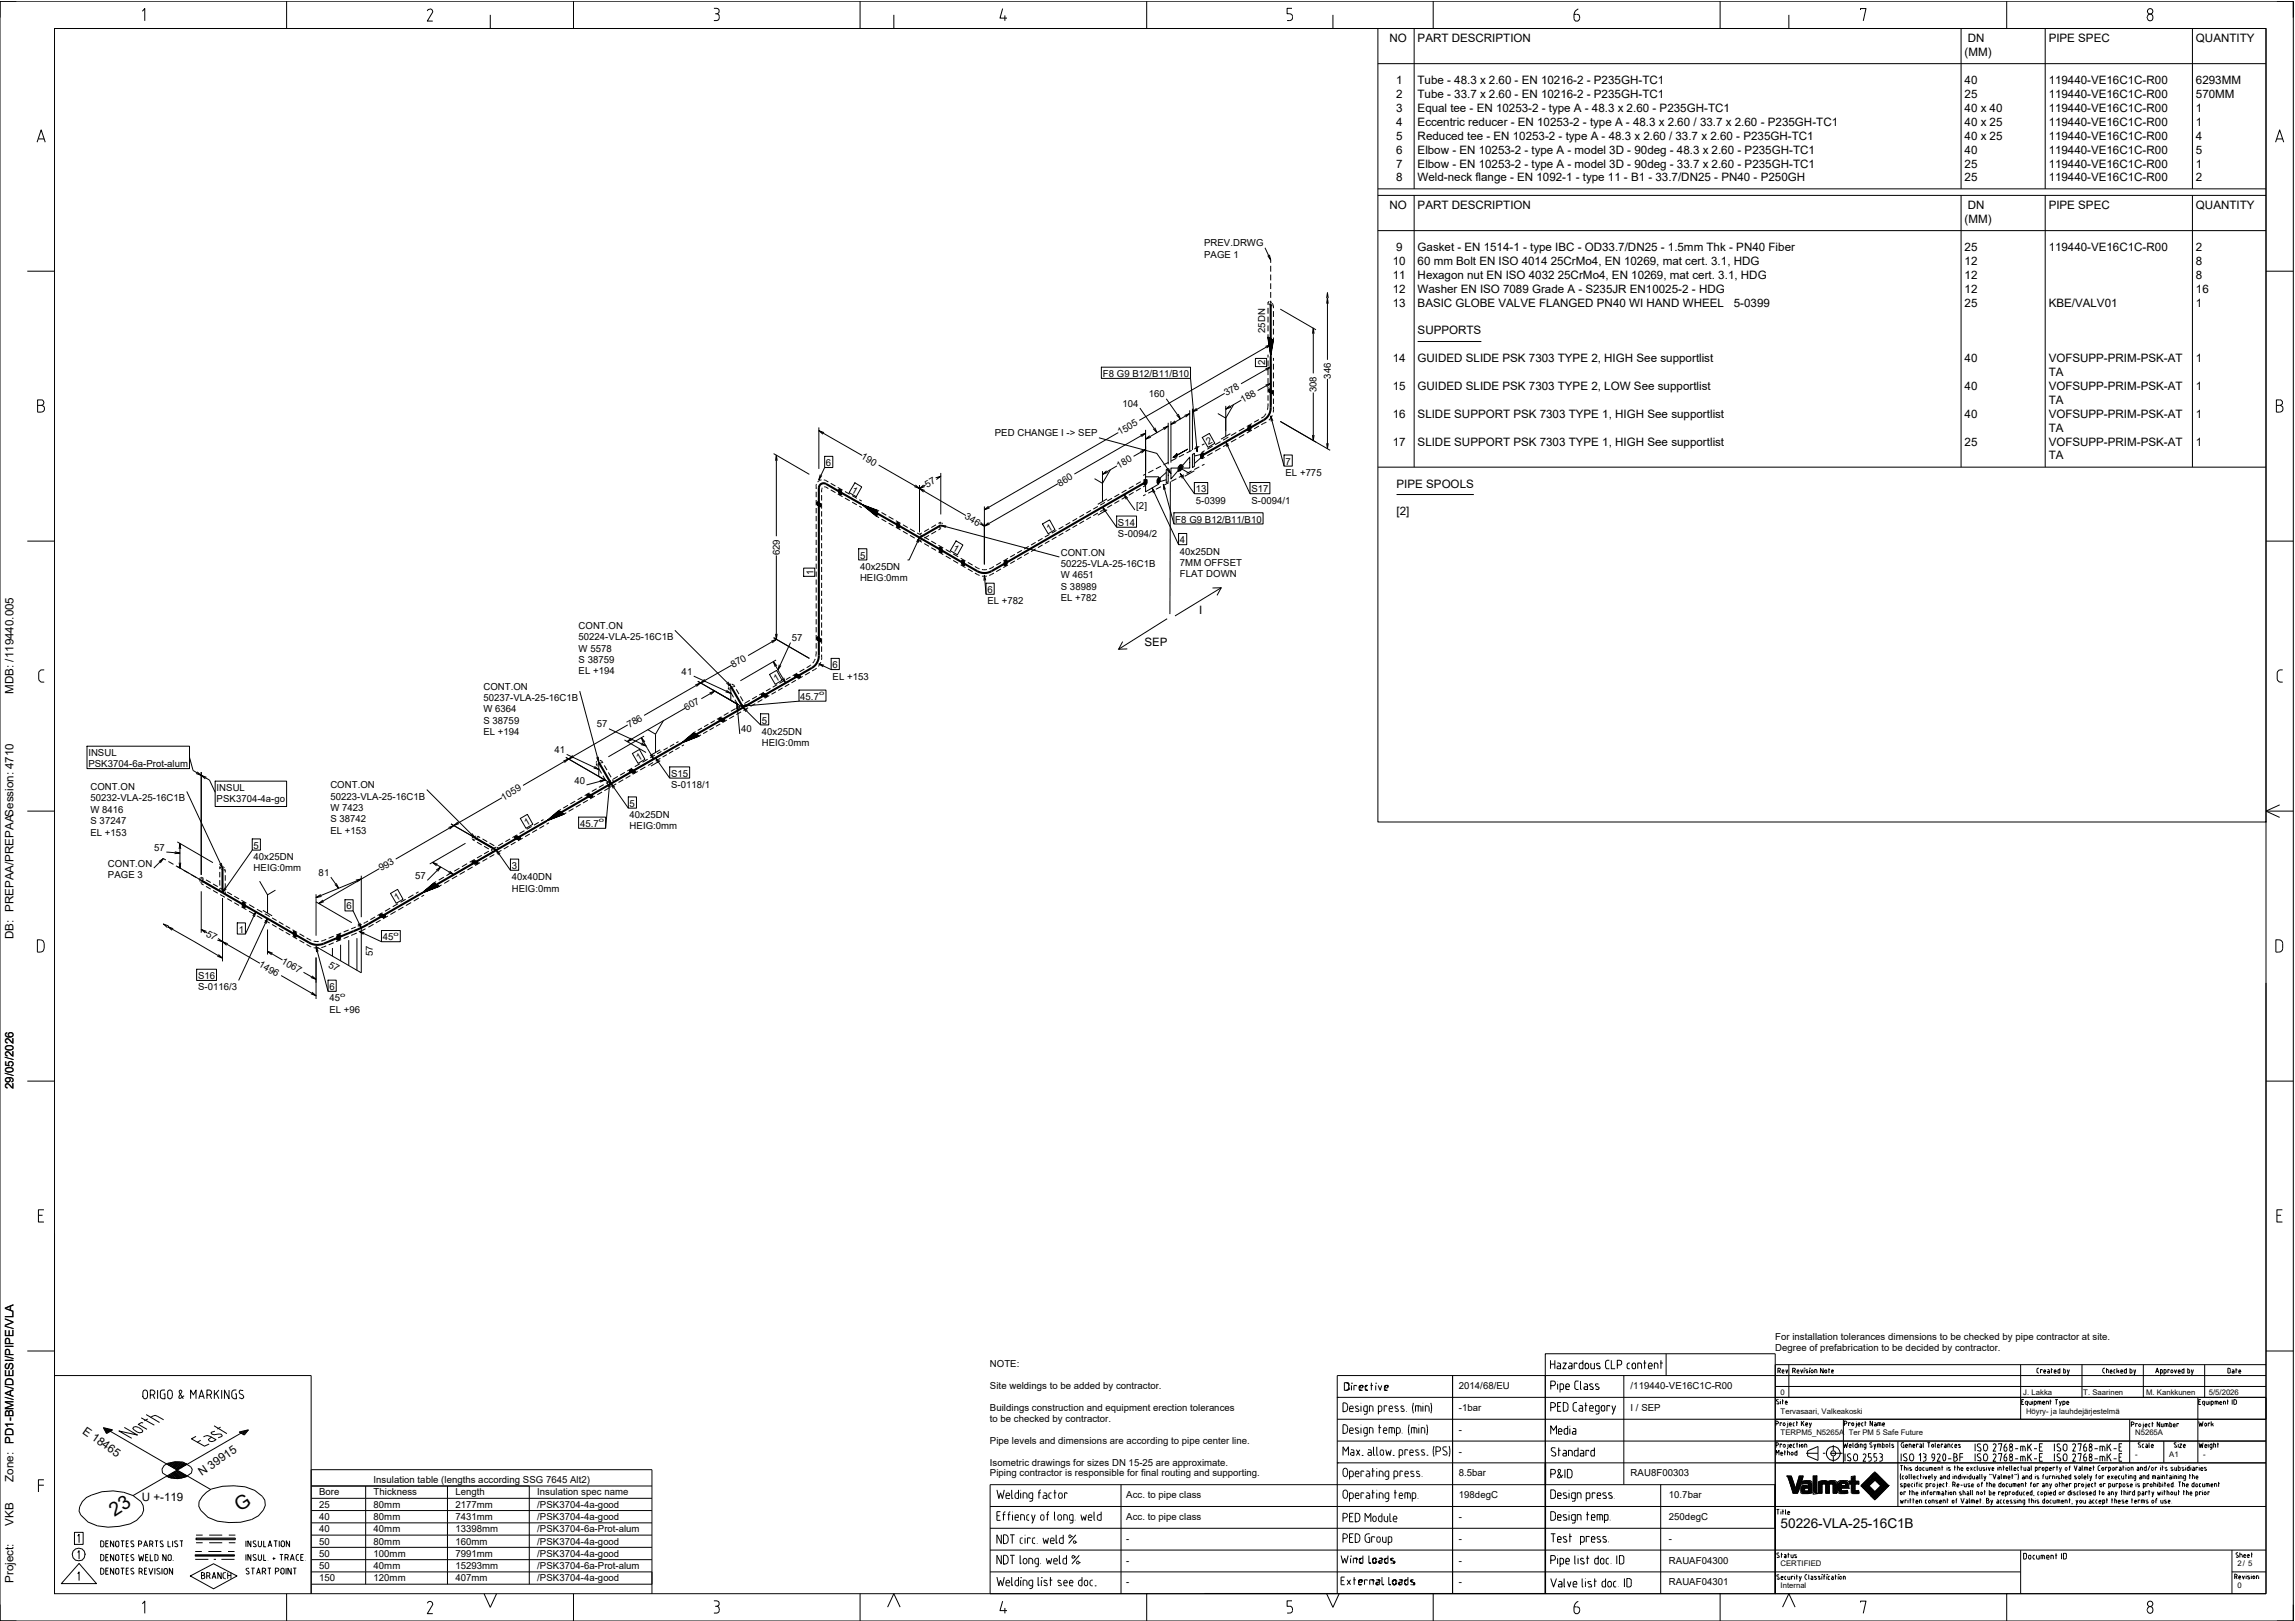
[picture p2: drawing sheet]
<svg xmlns="http://www.w3.org/2000/svg" width="841mm" height="594mm" viewBox="0 0 841 594" stroke-linecap="round" stroke-linejoin="round" font-family="sans-serif">
<defs><g id="words">
<g font-size="7.1">
<text x="42" y="556" transform="rotate(-33 42 556)">23</text>
<text x="87.9" y="554" transform="rotate(-33 87.9 554)">G</text>
</g>
<text font-size="4.9" x="652.5" y="560">50226-VLA-25-16C1B</text>
<g font-size="4.2">
<text x="509.2" y="15.5">NO</text>
<text x="519.5" y="15.5">PART DESCRIPTION</text>
<text x="721.1" y="15.5">DN</text>
<text x="750.7" y="15.5">PIPE SPEC</text>
<text x="804.7" y="15.5">QUANTITY</text>
<text x="719.9" y="20.5">(MM)</text>
<text x="511.6" y="30.8">1</text>
<text x="511.6" y="35.9">2</text>
<text x="519.5" y="30.8">Tube - 48.3 x 2.60 - EN 10216-2 - P235GH-TC1</text>
<text x="519.5" y="35.9">Tube - 33.7 x 2.60 - EN 10216-2 - P235GH-TC1</text>
<text x="719.9" y="30.8">40</text>
<text x="719.9" y="35.9">25</text>
<text x="750.7" y="30.8">119440-VE16C1C-R00</text>
<text x="750.7" y="35.9">119440-VE16C1C-R00</text>
<text x="804.7" y="30.8">6293MM</text>
<text x="804.7" y="35.9">570MM</text>
<text x="511.6" y="41">3</text>
<text x="519.5" y="41">Equal tee - EN 10253-2 - type A - 48.3 x 2.60 - P235GH-TC1</text>
<text x="719.9" y="41">40 x 40</text>
<text x="750.7" y="41">119440-VE16C1C-R00</text>
<text x="804.7" y="41">1</text>
<text x="511.6" y="46.1">4</text>
<text x="519.5" y="46.1">Eccentric reducer - EN 10253-2 - type A - 48.3 x 2.60 / 33.7 x 2.60 - P235GH-TC1</text>
<text x="719.9" y="46.1">40 x 25</text>
<text x="750.7" y="46.1">119440-VE16C1C-R00</text>
<text x="804.7" y="46.1">1</text>
<text x="511.6" y="51.2">5</text>
<text x="519.5" y="51.2">Reduced tee - EN 10253-2 - type A - 48.3 x 2.60 / 33.7 x 2.60 - P235GH-TC1</text>
<text x="719.9" y="51.2">40 x 25</text>
<text x="750.7" y="51.2">119440-VE16C1C-R00</text>
<text x="804.7" y="51.2">4</text>
<text x="511.6" y="56.3">6</text>
<text x="519.5" y="56.3">Elbow - EN 10253-2 - type A - model 3D - 90deg - 48.3 x 2.60 - P235GH-TC1</text>
<text x="719.9" y="56.3">40</text>
<text x="750.7" y="56.3">119440-VE16C1C-R00</text>
<text x="804.7" y="56.3">5</text>
<text x="511.6" y="61.4">7</text>
<text x="519.5" y="61.4">Elbow - EN 10253-2 - type A - model 3D - 90deg - 33.7 x 2.60 - P235GH-TC1</text>
<text x="719.9" y="61.4">25</text>
<text x="750.7" y="61.4">119440-VE16C1C-R00</text>
<text x="804.7" y="61.4">1</text>
<text x="511.6" y="66.5">8</text>
<text x="519.5" y="66.5">Weld-neck flange - EN 1092-1 - type 11 - B1 - 33.7/DN25 - PN40 - P250GH</text>
<text x="719.9" y="66.5">25</text>
<text x="750.7" y="66.5">119440-VE16C1C-R00</text>
<text x="804.7" y="66.5">2</text>
<text x="509.2" y="76.7">NO</text>
<text x="519.5" y="76.7">PART DESCRIPTION</text>
<text x="721.1" y="76.7">DN</text>
<text x="750.7" y="76.7">PIPE SPEC</text>
<text x="804.7" y="76.7">QUANTITY</text>
<text x="719.9" y="81.7">(MM)</text>
<text x="511.6" y="92">9</text>
<text x="519.5" y="92">Gasket - EN 1514-1 - type IBC - OD33.7/DN25 - 1.5mm Thk - PN40 Fiber</text>
<text x="719.9" y="92">25</text>
<text x="750.7" y="92">119440-VE16C1C-R00</text>
<text x="804.7" y="92">2</text>
<text x="510.4" y="97.1">10</text>
<text x="519.5" y="97.1">60 mm Bolt EN ISO 4014</text>
<text x="568.3" y="97.1">25CrMo4, EN 10269, mat cert. 3.1, HDG</text>
<text x="719.9" y="97.1">12</text>
<text x="804.7" y="97.1">8</text>
<text x="510.4" y="102.2">11</text>
<text x="510.4" y="107.3">12</text>
<text x="519.5" y="102.2">Hexagon nut EN ISO 4032</text>
<text x="519.5" y="107.3">Washer EN ISO 7089 Grade A - S235JR EN10025-2 - HDG</text>
<text x="570.9" y="102.2">25CrMo4, EN 10269, mat cert. 3.1, HDG</text>
<text x="719.9" y="102.2">12</text>
<text x="719.9" y="107.3">12</text>
<text x="804.7" y="102.2">8</text>
<text x="804.7" y="107.3">16</text>
<text x="510.4" y="112.4">13</text>
<text x="519.5" y="112.4">BASIC GLOBE VALVE FLANGED PN40 WI HAND WHEEL</text>
<text x="635.3" y="112.4">5-0399</text>
<text x="719.9" y="112.4">25</text>
<text x="750.7" y="112.4">KBE/VALV01</text>
<text x="804.7" y="112.4">1</text>
<text x="519.5" y="122.6">SUPPORTS</text>
<text x="510.4" y="132.8">14</text>
<text x="519.5" y="132.8">GUIDED SLIDE PSK 7303 TYPE 2, HIGH See supportlist</text>
<text x="719.9" y="132.8">40</text>
<text x="750.7" y="132.8">VOFSUPP-PRIM-PSK-AT</text>
<text x="750.7" y="137.8">TA</text>
<text x="804.7" y="132.8">1</text>
<text x="510.4" y="143">15</text>
<text x="519.5" y="143">GUIDED SLIDE PSK 7303 TYPE 2, LOW See supportlist</text>
<text x="719.9" y="143">40</text>
<text x="750.7" y="143">VOFSUPP-PRIM-PSK-AT</text>
<text x="804.7" y="143">1</text>
<text x="750.7" y="148">TA</text>
<text x="510.4" y="153.2">16</text>
<text x="519.5" y="153.2">SLIDE SUPPORT PSK 7303 TYPE 1, HIGH See supportlist</text>
<text x="719.9" y="153.2">40</text>
<text x="750.7" y="153.2">VOFSUPP-PRIM-PSK-AT</text>
<text x="804.7" y="153.2">1</text>
<text x="750.7" y="158.2">TA</text>
<text x="510.4" y="163.4">17</text>
<text x="519.5" y="163.4">SLIDE SUPPORT PSK 7303 TYPE 1, HIGH See supportlist</text>
<text x="719.9" y="163.4">25</text>
<text x="750.7" y="163.4">VOFSUPP-PRIM-PSK-AT</text>
<text x="804.7" y="163.4">1</text>
<text x="750.7" y="168.4">TA</text>
<text x="511.8" y="178.7">PIPE SPOOLS</text>
<text x="511.8" y="188.9">[2]</text>
<text x="439.4" y="225.2">I</text>
<text x="419.4" y="236.9">SEP</text>
<text x="5" y="254.2" transform="rotate(-90 5 254.2)">MDB: /119440.005</text>
<text x="5" y="344.2" transform="rotate(-90 5 344.2)">DB: PREPAA/PREPAASession: 4710</text>
<text x="5" y="399.1" transform="rotate(-90 5 399.1)">29/05/2026</text>
<text x="30" y="525" transform="rotate(35 30 525)">E 18465</text>
<text x="5" y="529" transform="rotate(-90 5 529)">PD1-BM/A/DESI/PIPE/VLA</text>
<text x="5" y="543" transform="rotate(-90 5 543)">Zone:</text>
<text x="74" y="541" transform="rotate(-35 74 541)">N 39915</text>
<text x="52" y="550">U +-119</text>
<text x="5" y="559" transform="rotate(-90 5 559)">VKB</text>
<text x="5" y="580" transform="rotate(-90 5 580)">Project:</text>
</g>
<g font-size="3.5">
<text x="441.2" y="90.2">PREV.DRWG</text>
<text x="441.2" y="94.4">PAGE 1</text>
<text x="463.7" y="122" transform="rotate(-90 463.7 122)">25DN</text>
<text x="463.7" y="133.8" transform="rotate(-90 463.7 133.8)">2</text>
<text x="404.1" y="138.1">F8 G9 B12/B11/B10</text>
<text x="482.5" y="143.8" transform="rotate(-90 482.5 143.8)">308</text>
<text x="487.7" y="138.8" transform="rotate(-90 487.7 138.8)">346</text>
<text x="411.3" y="149">104</text>
<text x="421" y="145.6">160</text>
<text x="449.4" y="145.2" transform="rotate(-30 449.4 145.2)">378</text>
<text x="455.5" y="147.7" transform="rotate(-30 455.5 147.7)">188</text>
<text x="364.5" y="159.9">PED CHANGE I -&gt; SEP</text>
<text x="410.4" y="159.6" transform="rotate(-30 410.4 159.6)">1505</text>
<text x="442.8" y="163.2" transform="rotate(-30 442.8 163.2)">2</text>
<text x="302.7" y="170.8">6</text>
<text x="315.3" y="168" transform="rotate(30 315.3 168)">190</text>
<text x="410" y="171.8" transform="rotate(-30 410 171.8)">180</text>
<text x="471.1" y="170.3">7</text>
<text x="339.8" y="178.8" transform="rotate(-30 339.8 178.8)">57</text>
<text x="388.3" y="178.3" transform="rotate(-30 388.3 178.3)">860</text>
<text x="471.1" y="174.5">EL +775</text>
<text x="311.8" y="180.3" transform="rotate(30 311.8 180.3)">1</text>
<text x="438.2" y="180.4">13</text>
<text x="438.2" y="184.6">5-0399</text>
<text x="458.6" y="180.4">S17</text>
<text x="458.6" y="184.6">S-0094/1</text>
<text x="353.3" y="189.9" transform="rotate(30 353.3 189.9)">346</text>
<text x="416.4" y="186.4">[2]</text>
<text x="430.7" y="191.5">F8 G9 B12/B11/B10</text>
<text x="384.3" y="194.9" transform="rotate(-30 384.3 194.9)">1</text>
<text x="409.7" y="192.7">S14</text>
<text x="409.7" y="196.8">S-0094/2</text>
<text x="285.7" y="203.5" transform="rotate(-90 285.7 203.5)">629</text>
<text x="348.9" y="201.6" transform="rotate(30 348.9 201.6)">1</text>
<text x="388.7" y="203.6">CONT.ON</text>
<text x="432.4" y="199.1">4</text>
<text x="432.4" y="203.2">40x25DN</text>
<text x="315.2" y="204.7">5</text>
<text x="315.2" y="208.8">40x25DN</text>
<text x="388.7" y="207.7">50225-VLA-25-16C1B</text>
<text x="432.4" y="207.4">7MM OFFSET</text>
<text x="298.1" y="210.6" transform="rotate(-90 298.1 210.6)">1</text>
<text x="315.2" y="213">HEIG:0mm</text>
<text x="388.7" y="211.9">W 4651</text>
<text x="432.4" y="211.6">FLAT DOWN</text>
<text x="361.8" y="217.3">6</text>
<text x="361.8" y="221.4">EL +782</text>
<text x="388.7" y="216.1">S 38989</text>
<text x="388.7" y="220.2">EL +782</text>
<text x="212" y="230.4">CONT.ON</text>
<text x="212" y="234.6">50224-VLA-25-16C1B</text>
<text x="212" y="238.8">W 5578</text>
<text x="290.2" y="235">57</text>
<text x="212" y="242.9">S 38759</text>
<text x="268.7" y="244.8" transform="rotate(-30 268.7 244.8)">870</text>
<text x="305.1" y="244.8">6</text>
<text x="212" y="247.1">EL +194</text>
<text x="249.8" y="247.2">41</text>
<text x="284.2" y="250" transform="rotate(-30 284.2 250)">1</text>
<text x="305.1" y="249">EL +153</text>
<text x="177.1" y="252.7">CONT.ON</text>
<text x="177.1" y="256.9">50237-VLA-25-16C1B</text>
<text x="293.3" y="256.4">45.7</text>
<text x="177.1" y="261">W 6364</text>
<text x="251.6" y="260.6" transform="rotate(-30 251.6 260.6)">607</text>
<text x="177.1" y="265.2">S 38759</text>
<text x="177.1" y="269.4">EL +194</text>
<text x="218.7" y="266.5">57</text>
<text x="230.6" y="266.7" transform="rotate(-30 230.6 266.7)">786</text>
<text x="271.6" y="268.4">40</text>
<text x="279.2" y="265.1">5</text>
<text x="279.2" y="269.3">40x25DN</text>
<text x="203.2" y="275.9">41</text>
<text x="279.2" y="273.4">HEIG:0mm</text>
<text x="32.4" y="277">INSUL</text>
<text x="32.4" y="281.2">PSK3704-6a-Prot-alum</text>
<text x="234" y="279" transform="rotate(-30 234 279)">1</text>
<text x="210.5" y="287.1">40</text>
<text x="245.9" y="284.6">S15</text>
<text x="33.1" y="289.5">CONT.ON</text>
<text x="33.1" y="293.7">50232-VLA-25-16C1B</text>
<text x="79.3" y="289.8">INSUL</text>
<text x="79.3" y="294">PSK3704-4a-go</text>
<text x="121.1" y="288.8">CONT.ON</text>
<text x="121.1" y="293">50223-VLA-25-16C1B</text>
<text x="184.6" y="293.4" transform="rotate(-30 184.6 293.4)">1059</text>
<text x="245.9" y="288.8">S-0118/1</text>
<text x="33.1" y="297.8">W 8416</text>
<text x="121.1" y="297.1">W 7423</text>
<text x="230.7" y="295.6">5</text>
<text x="230.7" y="299.8">40x25DN</text>
<text x="33.1" y="302">S 37247</text>
<text x="121.1" y="301.3">S 38742</text>
<text x="121.1" y="305.5">EL +153</text>
<text x="192.9" y="302.8" transform="rotate(-30 192.9 302.8)">1</text>
<text x="212.6" y="303">45.7</text>
<text x="230.7" y="303.9">HEIG:0mm</text>
<text x="33.1" y="306.2">EL +153</text>
<text x="56.5" y="311.7">57</text>
<text x="92.9" y="311">5</text>
<text x="39.5" y="317.6">CONT.ON</text>
<text x="92.9" y="315.2">40x25DN</text>
<text x="39.5" y="321.8">PAGE 3</text>
<text x="92.9" y="319.3">HEIG:0mm</text>
<text x="116.8" y="320.9">81</text>
<text x="139.6" y="319.3" transform="rotate(-30 139.6 319.3)">993</text>
<text x="152.2" y="322.1">57</text>
<text x="187.6" y="318.4">3</text>
<text x="187.6" y="322.6">40x40DN</text>
<text x="187.6" y="326.7">HEIG:0mm</text>
<text x="126.9" y="333.3">6</text>
<text x="145.4" y="330.3" transform="rotate(-30 145.4 330.3)">1</text>
<text x="87.5" y="341.8">1</text>
<text x="75.3" y="342.9" transform="rotate(30 75.3 342.9)">57</text>
<text x="140.3" y="344.6">45</text>
<text x="102.9" y="352.8" transform="rotate(30 102.9 352.8)">1067</text>
<text x="136.6" y="350.4" transform="rotate(-90 136.6 350.4)">57</text>
<text x="72.6" y="358.8">S16</text>
<text x="94.6" y="354.1" transform="rotate(30 94.6 354.1)">1496</text>
<text x="120.2" y="354.2" transform="rotate(30 120.2 354.2)">57</text>
<text x="72.6" y="362.9">S-0116/3</text>
<text x="120.7" y="362.8">6</text>
<text x="120.7" y="366.9">45</text>
<text x="120.7" y="371.1">EL +96</text>
<text x="650.5" y="491.1">For installation tolerances dimensions to be checked by pipe contractor at site.</text>
<text x="650.5" y="495.1">Degree of prefabrication to be decided by contractor.</text>
<text x="362.7" y="501">NOTE:</text>
<text x="362.7" y="509">Site weldings to be added by contractor.</text>
<text x="534.6" y="509">2014/68/EU</text>
<text x="597.6" y="509">/119440-VE16C1C-R00</text>
<text x="362.7" y="517">Buildings construction and equipment erection tolerances</text>
<text x="362.7" y="521">to be checked by contractor.</text>
<text x="534.6" y="517">-1bar</text>
<text x="597.6" y="517">I / SEP</text>
<text x="534.6" y="525">-</text>
<text x="362.7" y="529">Pipe levels and dimensions are according to pipe center line.</text>
<text x="534.6" y="533">-</text>
<text x="362.7" y="537">Isometric drawings for sizes DN 15-25 are approximate.</text>
<text x="136.9" y="543.5">Insulation table (lengths according SSG 7645 Alt2)</text>
<text x="362.7" y="541">Piping contractor is responsible for final routing and supporting.</text>
<text x="534.6" y="541">8.5bar</text>
<text x="597.6" y="541">RAU8F00303</text>
<text x="116.9" y="548">Bore</text>
<text x="136.9" y="548">Thickness</text>
<text x="166.9" y="548">Length</text>
<text x="196.9" y="548">Insulation spec name</text>
<text x="412.7" y="549">Acc. to pipe class</text>
<text x="534.6" y="549">198degC</text>
<text x="611.5" y="549">10.7bar</text>
<text x="116.9" y="552.5">25</text>
<text x="116.9" y="557">40</text>
<text x="136.9" y="552.5">80mm</text>
<text x="136.9" y="557">80mm</text>
<text x="166.9" y="552.5">2177mm</text>
<text x="166.9" y="557">7431mm</text>
<text x="196.9" y="552.5">/PSK3704-4a-good</text>
<text x="196.9" y="557">/PSK3704-4a-good</text>
<text x="412.7" y="557">Acc. to pipe class</text>
<text x="534.6" y="557">-</text>
<text x="611.5" y="557">250degC</text>
<text x="116.9" y="561.5">40</text>
<text x="136.9" y="561.5">40mm</text>
<text x="166.9" y="561.5">13398mm</text>
<text x="196.9" y="561.5">/PSK3704-6a-Prot-alum</text>
<text x="116.9" y="566">50</text>
<text x="136.9" y="566">80mm</text>
<text x="166.9" y="566">160mm</text>
<text x="196.9" y="566">/PSK3704-4a-good</text>
<text x="412.7" y="565">-</text>
<text x="534.6" y="565">-</text>
<text x="611.5" y="565">-</text>
<text x="116.9" y="570.5">50</text>
<text x="116.9" y="575">50</text>
<text x="136.9" y="570.5">100mm</text>
<text x="136.9" y="575">40mm</text>
<text x="166.9" y="570.5">7991mm</text>
<text x="166.9" y="575">15293mm</text>
<text x="196.9" y="570.5">/PSK3704-4a-good</text>
<text x="196.9" y="575">/PSK3704-6a-Prot-alum</text>
<text x="412.7" y="573">-</text>
<text x="534.6" y="573">-</text>
<text x="611.5" y="573">RAUAF04300</text>
<text x="116.9" y="579.5">150</text>
<text x="136.9" y="579.5">120mm</text>
<text x="166.9" y="579.5">407mm</text>
<text x="196.9" y="579.5">/PSK3704-4a-good</text>
<text x="412.7" y="581">-</text>
<text x="534.6" y="581">-</text>
<text x="611.5" y="581">RAUAF04301</text>
</g>
<g font-size="2.8">
<text x="652.5" y="511">0</text>
<text x="741.4" y="511">J. Lakka</text>
<text x="763.4" y="511">T. Saarinen</text>
<text x="786.4" y="511">M. Kankkunen</text>
<text x="809.4" y="511">5/5/2026</text>
<text x="652.5" y="518">Tervasaari, Valkeakoski</text>
<text x="742.4" y="518">Höyry- ja lauhdejärjestelmä</text>
<text x="652.5" y="526">TERPM5_N5265A</text>
<text x="677.5" y="526">Ter PM 5 Safe Future</text>
<text x="782.4" y="526">N5265A</text>
<text x="782.4" y="534">-</text>
<text x="794.9" y="534">A1</text>
<text x="807.4" y="534">-</text>
<text x="652.5" y="574">CERTIFIED</text>
<text x="819.9" y="574">2/ 5</text>
<text x="652.5" y="582">Internal</text>
<text x="819.9" y="582">0</text>
</g>
<g font-size="2.3">
<text x="300.1" y="254.8">o</text>
<text x="219.5" y="301.3">o</text>
<text x="144.2" y="342.9">o</text>
<text x="124.6" y="365.3">o</text>
</g>
</g></defs>
<g fill="none" stroke="#000" stroke-width=".37">
<path d="M0 .4h840.4v593.6h-840.4zM6 .4h-6v6.1M20 10.4h810.4v573.6h-810.4zM52.2 4.1l.9-1v4.5M105 .4v10M157.6 3.4h-.5l-.5 .6M157.6 3.2a.95 .95 0 0 1 .8 1.5l-1.8 3h2M179.7 5.4v5M210.2 .4v10M261.6 3.1h1a1.03 1.03 0 0 1 .9 1.2 1.03 1.03 0 0 1-1.4 .7M262.6 5a.89 .89 0 0 1 .9 1M263.5 6.5a.89 .89 0 0 1-.9 1h-1"/>
<path d="M263.6 6v.5M315.2 .4v10M327.5 5.4v5M367.4 3.1l-1 3.5h2.6M368.2 5.6v2M420.2 .4v10M473.4 3.1h-1.7v1.9h1a1.28 1.28 0 0 1 1 1.3 1.28 1.28 0 0 1-1 1.2h-1M488.5 5.4v5M504.9 10.4h325.5v290.8h-325.5zM504.9 10.4h325.5M518.2 10.4v58.8M525.2 .4v10"/>
<path d="M577.8 5.3h-1v1.4a.99 .99 0 0 0 1 1 .99 .99 0 0 0 1-1M577.9 5.3a1.02 1.02 0 0 1 1 1.4M578.4 3.2a2.37 2.37 0 0 0-1.6 2.1M630.3 .4v10M655.5 5.4v5M681.8 3.7v-.6h2l-1 4.5M718.6 10.4v58.8M735.4 .4v10M749.5 10.4v58.8M786.8 6.2v.4M786.9 6.2a1.1 1.1 0 0 1 1.6-.9 1.1 1.1 0 0 1 .3 1.7 .99 .99 0 0 1-1.1 .6 .99 .99 0 0 1-.8-1M803.4 10.4v58.8"/>
<path d="M834.4 .4h6v6.1M504.9 23.3h325.5M13.6 52.1l1.5-4.5 1.5 4.5M14.1 50.9h2.1M833.9 52.1l1.5-4.5 1.5 4.5M834.4 50.9h2.1M504.9 69.2h325.5M504.9 71.6h325.5M518.2 71.6v99.6M718.6 71.6v99.6M749.5 71.6v99.6M803.4 71.6v99.6"/>
<path d="M10 99.4h10M463.6 90.8l2 4.5v1M465.2 93.4l.4 1.9-1-1.6M465.6 97.4v2.1M504.9 84.5h325.5M830.4 99.4h10M464.7 110.7v1M464.7 112.8v2.2M464.7 116v2.2M464.7 119.2v2.2M465 111.3l.5 .4M465.1 110.4l-.2 .5"/>
<path d="M465.4 110.5l.6 .4M465.6 100.6v2.1M465.6 103.8v2.1M465.6 107v2.1M465.6 110.2v1.1M465.8 111.9l.4 .3 .1-.2M466.2 111.1l.3 .6M466.7 111.9v1M466.7 114v2.1M466.7 117.2v2.2M469.2 113.3l13.1 7.6M486.1 109.3l.3-2 .3 2"/>
<path d="M486.1 111.3l.3-2 .3 2M486.4 109.3v22.6M403.6 134.5h32.7v4.2h-32.7zM436.3 138.7l2.4 26.8M460 131.3h4.2v3h-4.2zM463.7 135.1l1.9-.7-1.4 1.3M463.7 126.9l1.9-.6-1.4 1.2M464.7 122.5v1M464.7 130v1M464.7 132.1v2.2M464.7 135.3v2.2M464.7 138.5v2.2"/>
<path d="M465.6 124.1l-1-.6 1 7.1 1.1-5.8-2-1.3 .9 6.5 .9-5.3-1.6-1 .7 5.5 .9-4.7-1.5-.7 .6 4.9 .6-4.2-1.2-.7 .6 4.3 .6-3.6-.9-.6 .3 3.6 .3-3.1-.6-.5 .3 3 .3-2.7-.3-.1v2.2l.2-2.2-.2 6.5M465.6 125.1v23.3M465.6 134.4l-10.8 6.2M465.6 126.3l-48.1 27.7M466.7 120.4v2.2M466.7 123.7v1.1M466.7 131.2v1M466.7 133.3v2.1M466.7 136.5v2.2M466.7 139.7v2.2M480.9 122.3l.3-2 .3 2M481.2 120.3v16.5"/>
<path d="M486.4 138.8v25.6M519.5 125.1h23.3M13.8 146.5h1.3a1.01 1.01 0 0 1 1 1 1.01 1.01 0 0 1-1 1 1.24 1.24 0 0 1 1.2 1.3 1.24 1.24 0 0 1-1.2 1.2h-1.3zM13.8 148.5h1.3M300.1 156.6v15.2M300.1 157.8l15.9 9.1M302 158.5l-1.9-.7 1.5 1.3M409.8 158.5l-49.1 28.3M417.7 149.5l6.3 9M417.9 159.4l1.9-.7-1.5 1.3M419.8 157.5v17.4M419.8 158.7l-26.1 15"/>
<path d="M421.3 159.6l-1.5 1.3 1.9-.7M423.2 156.7l.8 1.8-1.4-1.4M424 158.5l-4.2 2.4M426.2 156.8l1.9-.7-1.5 1.3M427.4 146.1l5.2 7.4M428.1 154.9v15.2M428.1 156.1l-4.1 2.4M429.1 154.3v15.2M430.6 154.2l-1.5 1.3 1.9-.7M431.8 151.7l.8 1.8-1.4-1.4M432.6 153.5l-3.5 2M434.1 152.2l1.9-.7-1.5 1.3"/>
<path d="M436 150.3v15.2M436 151.5l-3.4 2M437 149.7v15.2M438.5 149.6l-1.5 1.3 1.9-.7M448.8 144.1l-11.8 6.8M449.2 148.7v11.2M450.7 148.6l-1.5 1.3 1.9-.7M450.9 158.9l-3.4 2M452.1 148.2l-2.9 5-2.9-1.7M453 158.5l-1.9 1.1M454.9 146.6l-5.7 3.3M455.9 156.8l-1.9 1.2"/>
<path d="M455.9 159.2l-1.9 1.1M457.9 155.9l.5 .1v1.2l-.5 .7-.5-.1v-1.2zM458.7 155.2l-1.8 1.1M458.7 157.6l-1.8 1.1M461.3 153.7l-1.7 1M461.3 156.1l-1.7 1M463.7 141.1l1.9-.7-1.4 1.4M463.9 151.6l-.8 1.1-.9 .5M464.1 154.7l-1.9 .9M464.7 141.8v2M464.7 144.9v1.9M464.7 147.8l-.3 2.5"/>
<path d="M465.2 142.5l1 .6 .3 .8-.3 .4-1-.6-.4-.8zM465.6 152.4l4.9 18.4M465.6 140.4l-4.7 2.7M466.2 152.2l-1.2 1.8M466.5 154.2l-.9-1.8 .3 2M466.7 142.9v2.1M466.7 146v2M466.7 149l-.1 2.1M480.9 159.4l.3 2 .3-2M481.2 143.8v17.6M834.2 146.5h1.2a1.01 1.01 0 0 1 1 1 1.01 1.01 0 0 1-1 1 1.24 1.24 0 0 1 1.2 1.3 1.24 1.24 0 0 1-1.2 1.2h-1.2zM834.2 148.5h1.2"/>
<path d="M283.5 166.2l13.1 7.6M284.2 168.8l.3-2 .3 2M284.5 166.8v29.7M299.1 178.2v1M299.2 177.4l-.2 .8M300.6 173.9l-.5 1.9 1.1-1.6M301 175.8l-1.4 .9M301.1 179.4v1M301.3 178.7l-.2 .7M301.9 175.8l1.6 .8M302 178.4l1.5 .6M302.2 167.2h3v4.1h-3z"/>
<path d="M302.2 171.3l-2.1 4.5M304.4 177.1l1.8 1M304.4 179.5l1.8 1M307 178.6l1.8 1M307.4 179.4l.5-.1 .5 .7v1.2l-.5 .1-.5-.7zM313.3 176.9l2.5 1.5-2 3.6-2.6-1.5zM322 170.4l15 8.6M335.5 177.7l1.5 1.3-2-.7M337 177.8v17.2M337 179l16.9 9.9M338.4 177.7l-1.4 1.3 1.9-.7M338.9 179.7l-1.9-.7 1.4 1.3"/>
<path d="M339.2 177.7l-2.2 1.3M342.8 175.1l2-.6-1.7 1.2M344.8 173.3v15.2M344.8 174.5l-1.4 .7M387.7 177.2l-27 15.6-.7-.5M402.7 160.4l21.2 5.7 5.2 7.4M404 172.6v11.2M405.5 172.5l-1.5 1.3 1.9-.7M406.9 172.1l-2.9 5-2.9-1.7M409.3 170.7l-5.3 3.1M412.8 179.6l-1.8 1M415.4 178l-1.7 1"/>
<path d="M417.9 165.4l1.9-.7-1.5 1.3M418 176.5l-1.7 1M418 178.9l-1.7 1M419.8 174.7h4.8v2.7l-4.8 2.8zM419.8 175.7l.5 .1v1.2l-.5 .7-.5-.1v-1.2zM419.8 175.5l-.9 .5M419.8 177.9l-.9 .5M419.8 164.7l-4.4 2.5M419.8 173.7l-.9 .5M422.2 178.8l9.7 20.8M422.6 172.3l-1.8 1M422.6 179.8l-1.8 .9"/>
<path d="M424.6 175.1l.5 .1v1.2l-.5 .7-.5-.1v-1.2zM425.4 170.8l-1.8 1M425.4 178.3l-1.8 1M426.3 177.5l3.9 14.5M427.1 179.3l-.8-1.8 .2 2M427.4 172.1l.7-.4v4.8l-.7 .4zM427.4 173.1l-2.8 2.5v1l2.8-.8M428.3 171.7l.8 1.8-1.4-1.4M428.3 169.4l-1.9 .9M428.3 176.9l-1.9 .9M428.9 176.4l-.2 48.6M429.1 171.5v4l6.9-8v4z"/>
<path d="M431.1 167.9l-1.9 1M431.1 175.4l-1.9 1M431.3 166.1v1.4l-1.4 .1 5.3-3-5.3 3zM431.8 171.1l1.4 .8M432.2 170.7l.7 1.4M432.5 170.3v2.2l.7-.6 .4-1-.4-.6h-.7l-.7 .8v1.6l.7-.2M432.5 173.5l5.2 7.4M432.5 171.5l3.5 2M432.9 170.3l-.7 2.2M433.2 170.3l-1.4 2.4M433.6 170.9l-1.9 1.1M433.9 174.9l-1.4-1.4 .8 1.8"/>
<path d="M433.9 166.5l-1.9 .9M433.9 174l-1.9 .9M436.7 165l-1.9 1M436.7 172.5l-1.9 1M437 166.5l.7-.4v4.8l-.7 .4zM437.7 167.1l2.8-.7v1l-2.8 2.4M437.7 176.8h4.9v4.1h-4.9zM437.7 172.5l-3.5 2M438.9 163.5l-.2 2-.5-1.9M439.5 163.6l-1.9 1M439.5 171.1l-1.9 1M440.5 165.9l.5 .1v1.2l-.5 .7-.5-.1v-1.2z"/>
<path d="M440.6 160.3l2.6-1.5 2 3.6-2.5 1.5zM441.4 162.6l-1 .5M441.4 170.1l-1 .5M441.4 165.2l-.9 .5M441.4 167.6l-.9 .5M444.3 163.5l-1.9 1.1M444.3 165.9l-1.9 1.1M447.2 164.2l-1.9 1.1M447.2 161.8l-1.9 1.2M449.2 161.9l8.9 19M450.1 160.2l-1.9 1.1M450.1 162.6l-1.9 1.1"/>
<path d="M450.3 163.5l-1.1-1.6 .5 1.9M453 160.9l-1.9 1.1M458.1 176.8h7.2v4.1h-7.2zM470.5 166.7h3.1v4.1h-3.1zM482.3 162l-13.1-7.6 18.2 10.6M486.1 162.4l.3 2 .3-2M504.9 171.2h325.5M10 198.3h10M299.1 180.2v2M299.1 183.2v2M299.1 186.1v2M299.1 189v2"/>
<path d="M299.1 192v1.9M299.1 194.9v1.9M299.1 197.8v1.9M299.6 183.9l1 .6 .4 .8-.4 .4-1-.6-.4-.8zM301.1 181.4v2M301.1 184.4v2M301.1 187.3v2M301.1 190.2v2M301.1 193.1v2M301.1 196.1v1.9M301.1 199v1.9M307 181l1.8 1"/>
<path d="M309.6 180.1l1.8 1M309.6 182.5l1.8 1M312.3 181.6l1.7 1M312.3 184l1.7 1M314.9 183.1l.9 .5M314.9 185.5l.9 .5M315.8 184.8l5.5 3.1-1.8-.9 1.8 1.2v-.4l-2.4-1.2 2.4 1.7v-.7l-2.8-1.2 2.8 2.1v-1.1l-3.4-1.4 3.4 2.6v-1.3l-3.9-1.5 3.9 3v-1.7l-4.4-1.7 4.4 3.6v-2l-5-1.9 5 4v-2.2l-5.5-2.1 5.5 4.5v-1.3M321.3 186.8l.8 .5M321.3 189.2l.8 .5M323 187.8l1.8 1M323 190.2l1.8 1M325.6 189.3l1.8 1"/>
<path d="M325.6 191.7l1.8 1M328.3 190.8l1.7 1M328.3 193.2l1.7 1M328.7 191.6l.4-.1 .6 .7v1.2l-.6 .1-.4-.7zM330.9 194.7l1.7 1M330.9 192.3l1.7 1M333.5 196.2l1.7 1M333.5 193.8l1.7 1M335.9 198.6l1.1-1.6-.5 1.9M336.1 195.3l.9 .5M336.1 197.7l.9 .5M337 197l-3.9 8.2h-.6"/>
<path d="M337 195.8l.8 .5M337 198.2l.8 .5M337.8 195.3l-.8 .5M337.8 197.7l-.8 .5M338.7 199.2l1.7 1M338.7 196.8l1.7 1M340.4 193.8l-1.7 1M340.4 196.2l-1.7 1M341.3 198.3l1.7 1M343 192.3l-1.7 1M343 194.7l-1.7 1M343.9 199.8l1.7 1"/>
<path d="M344.2 193.4h.1M344.2 192.4v.7M344.8 191.3l-.9 .5M344.8 193.7l-.9 .5M344.8 191.5l-.5 .6M344.8 192.5l43.4 11.6M344.8 193.4h-.6M345.1 191.6l.1 .5M345.2 192.5l-.2 .6M346.7 192.7l-1.9-.2 1.7 .8M350.3 198.2l2.6 1.5-2.1 3.6-2.6-1.5zM359.3 191.4l1.4 1.4-1.8-.9"/>
<path d="M360.7 185.6v21.2M362.2 191.5l-1.5 1.3 1.9-.7M362.2 185.5l-1.5 1.3 1.9-.7M379.5 198.7l-1.7 1M382 192l2.6-1.5 2 3.6-2.5 1.5zM382 197.3l-1.6 1M382 199.7l-1.6 1M384.6 195.8l-1.7 1M384.6 198.2l-1.7 1M387.1 194.4l-1.7 1M387.1 196.8l-1.7 .9M389.7 192.9l-1.8 1"/>
<path d="M389.7 195.3l-1.8 1M392.2 193.8l-1.7 1M392.2 191.4l-1.7 1M394.7 192.4l-1.7 .9M394.7 190l-1.7 .9M397.2 190.9l-1.7 1M397.2 188.5l-1.7 1M399.8 189.5l-1.7 .9M399.8 187l-1.7 1M402.3 188l-1.7 1M402.3 185.6l-1.7 .9M404 185.8l5.2 7.4"/>
<path d="M404.9 186.5l-1.7 1M404.9 184.1l-1.7 1M405.4 187.2l-1.4-1.4 .8 1.8M405.7 182.8l-3.4 2M405.7 186.8l-3.4 2M407.5 182.6l-1.7 1M407.5 185l-1.7 1M409.2 189.1h7.3v4.1h-7.3zM410.1 181.1l-1.7 1M410.1 183.5l-1.7 1M411.9 181.2l4 5.7M412.8 182l-1.8 1"/>
<path d="M413.3 182.6l-1.4-1.4 .8 1.8M415.4 180.4l-1.7 1.1M419.8 181.2l-.9 .5M423.3 180.4l-1.1-1.6 .5 1.9M430.2 187.9h32.6v4.1h-32.6zM431.9 195.5h3v4.1h-3zM511.8 181.2h28.3M830.4 198.3h10M284.5 203.5v30.8l-10.4 6M294.5 208.2h4.1v3h-4.1zM299.1 200.7v1.9M299.1 203.6v1.9"/>
<path d="M299.1 206.5v2M299.1 209.4v2M299.1 212.3v2M299.1 215.2v2M299.1 218.2v1.9M301.1 201.9v1.9M301.1 204.8v1.9M301.1 207.7v1.9M301.1 210.6v2M301.1 213.5v2M301.1 216.4v2M301.1 219.4v1.9"/>
<path d="M314.7 201.1h3v4.1h-3zM341.3 200.7l1.7 1M343.9 202.2l1.7 1M344.2 200.6l.6-.1 .4 .7v1.2l-.4 .1-.6-.7zM346.6 201.4l1.8 1M346.6 203.7l1.8 1.1M349.3 203l1.8 1M349.3 205.4l1.8 1M352 204.6l1.8 1M352 207l1.8 1M352.4 205.4l.5-.1 .5 .7v1.2l-.5 .1-.5-.7zM354.7 206.1l1.7 1"/>
<path d="M354.7 208.5l1.7 1M357.3 207.6l1.7 .9M357.3 210l1.7 .9M359.8 208.7h1.8M359.8 211.1h1.8M360.7 210.8l.6 7M361.2 212.7l-.5-1.9-.2 2M361.3 213.7h3v4.1h-3zM364.2 207.6l-1.7 .9M364.2 210l-1.7 .9M366.8 208.5l-1.7 1M366.8 206.1l-1.7 1"/>
<path d="M368.5 205.3l.5 .1v1.2l-.5 .7-.5-.1v-1.2zM369.4 207l-1.7 1M369.4 204.6l-1.7 1M371.9 205.5l-1.7 1M371.9 203.2l-1.7 .9M374.4 204.1l-1.7 1M374.4 201.7l-1.7 1M377 202.6l-1.7 1M377 200.2l-1.7 1M379.5 201.1l-1.7 1M444.3 215.5l3.2-.1-1.5 2.8M447.5 215.4l-16.9 10.3"/>
<path d="M247.3 231l20.5 20.5v5.1l4.5 2.7 6.4 6.3M282.6 235l1.9-.7-1.5 1.3M283.5 233.7l13.1 7.6M284.2 232.3l.3 2 .3-2M289.7 235.5l-4.6 10M299 239.7v.9M299.1 221.1v1.9M299.1 224v1.9M299.1 226.9v1.9M299.1 229.8v1.9M299.1 232.7v2M299.1 235.7v2"/>
<path d="M299.1 238.7v1M299.6 233.4l1 .6 .4 .8-.4 .4-1-.6-.4-.8zM301.1 222.3v1.9M301.1 225.2v1.9M301.1 228.1v1.9M301.1 231v1.9M301.1 233.9v2M301.1 236.9v2M301.1 239.9v1M411.4 235.1l-1.5 2.8 3.2-.1M427.7 226.7l-17.8 11.2M16.2 245.5l-1.3 .1-.7 1 .1 2.6 .6 .6 1.3 .2"/>
<path d="M212.4 253.2l7 26.1v5.2M251 259.6l-21.2 12.2M254.2 247.8l13.6 6.3M254.8 251l1.9-.7-1.5 1.3M255.7 249.7l14.9 8.5M258.2 248.9l-1.5 1.4 1.9-.8M260 254l1.9-.8-1.5 1.3M261.9 253.2l-4.9 2.8M266.2 252.9l1.6 1.2-1.9-.6M266.7 249.8l1.1 1.7-1.6-1.1M266.8 252l.5 .9M266.9 251.9l.5 .3"/>
<path d="M267.2 251.1l-.3 .5M267.8 253.8l1 1.7M267.9 250.6l-.5 .3M268.1 243.8l-32.1 18.4M268.2 252l-.6 .3M268.2 250.7l.5 .3M268.7 251.3l-.3 .5M268.8 250.9l.5 .8M269.3 256.4l1 1.7M269.6 259.7l-1.8 .9M269.8 252.6l1 1.7M270.1 257.9l1 11.1"/>
<path d="M270.6 259.8l-.5-1.9-.2 2.1M270.8 259l.5 .8M271.3 255.2l1 1.7M272.2 258.2l-1.8 .9M272.8 257.8l.5 .9M273.8 258.2l-1.9 .6 2 .2M274.2 259.4l-1.8 .9M274.8 256.6l-1.8 1M276.8 257.9l-1.8 .9M277.4 255.1l-1.8 1.1M279.2 254.3l.9-.1 1.1 .6-.2 .5-.9 .1-1.1-.6zM279.4 256.3l-1.8 1"/>
<path d="M279.9 253.7l-1.7 1M281.9 254.9l-1.7 1M282 247.2l2.6-1.5 2 3.5-2.5 1.6zM282.3 252.3l-1.6 .9M283.4 242.5l4.5 7.8M284.3 253.5l-1.6 .9M284.4 241.9l-13.1 7.6M284.7 244l-1.3-1.5 .7 1.9M284.8 250.9l-1.6 .9M285.6 243.6l-.5 1.9 1.1-1.6M286.8 252.1l-1.6 .9M287.2 248.4l.7 1.9-1.3-1.5"/>
<path d="M287.2 249.5l-1.6 .9M288.9 249.7l-14.9 8.5M289.2 250.7l-1.6 .9M289.7 248.1l-1.7 .9M291.4 247.3l.9-.1 1.1 .6-.2 .5-.9 .1-1.1-.6zM291.6 249.3l-1.6 .9M292.2 246.7l-1.7 .9M292.8 252.9h9.9v4h-9.9zM292.8 256.9l-20.9 1.9M294.1 247.9l-1.6 .9M294.7 245.2l-1.7 1M296.8 246.4l-1.8 1"/>
<path d="M297.2 243.6l-1.6 1.1M298.7 241.4l-.9 1.6M299.3 244.8l-1.7 1.1M300.1 243.3l4.5 2.1M300.8 242.6l-.9 1.6M301.1 240.9l-.1 .9M302 243.8l-1.9-.5 1.6 1.1M304.6 241.3h3v4.1h-3zM836.5 245.5a1.46 1.46 0 0 0-2 1.1l.1 2.6a1.57 1.57 0 0 0 1.9 .8M31.9 273.4h37.5v8.2h-37.5zM69.4 277.5l1.3 4.8 6.1 3.5 2 4.5M206.5 278.8l1.8-.7-1.5 1.3"/>
<path d="M207.4 277.5l16.5 9.6 6.3 9M207.7 276.4l11.7 5.5M209.9 276.8l-1.6 1.3 1.9-.7M218.4 279.9l.5 .9M218.5 279.7v.1M218.5 279.8l.5 .3M218.8 279l-.3 .4M219.2 277.3l.2 2-.8-1.8M219.6 278.5l-.5 .3M219.8 279.9l-.5 .3M219.9 278.6l.4 .3M220.3 279.2l-.2 .5"/>
<path d="M220.4 278.7l.5 .9M223.1 267.1l13.6 6.2M228.8 271.2l7.9 4.5M230 265.6l-38.4 22.2M231.3 270.4l-1.5 1.4 1.9-.8M231.7 276.1l2.6-1.5 2 3.7-2.5 1.4zM234.5 279.9l-1.9 1M235 270.3l4.5 7.8M235.1 272.2l1.6 1.1-1.9-.5M236 269.7l-13.1 7.6M236.3 271.8l-1.3-1.5 .7 1.9M237.3 278.2l-1.9 1.1"/>
<path d="M238.8 276.2l.7 1.9-1.3-1.5M239.3 279.4l-1.9 1.1M240 276.7l-1.7 1M240.2 277.7l5.2 7.4M240.2 269v6.7M240.5 277.5l-14.9 8.6M241.6 279.1l-1.4-1.4 .8 1.8M241.9 274.7l-3.4 2M241.9 278.7l-3.4 2M242 277.9l-1.7 1M242.4 275.3l-1.6 .9M243.1 264l-2.9 5-2.9-1.6"/>
<path d="M244.3 276.5l-1.5 .9M244.7 274l-1.5 .9M246.7 275.2l-1.6 .9M247 272.7l-1.5 .8M248.6 271.8l-.8 .4M249 273.8l-1.5 .9M250.6 273l-.8 .4M254.9 268.1l-.8 .4M255.1 269.1l1.1 .6-6.6 2.7 4.5-3.9 2 1.2-6 2.4 4.1-3.4 1.7 .9-5.2 2.2 3.6-3.1 1.5 .9-4.6 1.7 3.3-2.6 1.2 .7-4 1.8 2.9-2.4 .9 .5-3.2 1.4 2.5-1.7 .6 .3-2.7 1.2 2.2-1.5 .3 .3-1.9 .9 1.7-1.1-5.4 3.3M256.9 269.3l-.8 .4M257.2 266.8l-1.5 .9M259.2 267.9l-1.5 .9"/>
<path d="M259.6 265.4l-1.6 .9M261.6 266.6l-1.6 .9M261.9 264l-1.5 1M263.6 263.2l.9-.1 1.1 .6-.2 .6-.9 .1-1.1-.7zM263.9 265.3l-1.5 .9M264.4 262.6l-1.7 1M266.4 263.8l-1.7 1M267 261.2l-1.8 1M269 262.3l-1.8 1.1M271.6 260.9l-1.8 1M273.9 260.3l-1.6-1 1.1 1.6M278.7 261.6h3v4h-3z"/>
<path d="M10 297.2h10M68.4 290l13.1 28.1M72.2 282.8l1.5 1.3-1.9-.7M73.7 282.9v37.7M75.6 284.8l-1.9-.7 1.5 1.3M78.8 286.2h26.2v9.3h-26.2zM156.4 289.3l17.7 17.7M184 292.3l-39 22.5M190.7 299.9l2.5-1.5 2.1 3.6-2.5 1.5zM205.5 296.6l-.9 .5M205.6 297.7l1.2 .6-6.6 2.6 4.4-3.8 2 1.2-6 2.3 4.1-3.4 1.8 1-5.3 2.1 3.7-3 1.5 .8-4.6 1.8 3.2-2.6 1.2 .7-4 1.7 3-2.3 .9 .5-3.3 1.4 2.5-1.8 .6 .4-2.6 1.2 2.2-1.5 .3 .2-2 .9 1.7-1-5.3 3.2M207.5 297.8l-.9 .5"/>
<path d="M208.1 295.1l-1.7 1M210.2 296.3l-1.8 1M210.8 293.6l-1.8 1M212 299.4h9.9v4.1h-9.9zM212.8 294.8l-1.8 1M213.4 292.1l-1.8 1M215.2 291.1l.9-.1 1.1 .6-.2 .5-.9 .1-1.1-.6zM215.4 293.3l-1.8 1M216 290.5l-1.7 1M217.8 280.8l1.6 1.1-1.9-.5M218 291.7l-1.7 1M218.6 289l-1.7 1"/>
<path d="M219.4 281.7l1 1.7M219.8 286l1.9-.2-1.8 .8M220.6 290.2l-1.7 1M220.9 284.3l1 1.7M221.2 287.5l-1.7 1M221.4 280.5l1 1.7M221.7 285.8l-6.8 1.8M222.4 286.9l.5 .8M222.9 288.5l.5-1.9 .2 2M222.9 283.1l1 1.7M223.2 288.7l-1.7 1M223.4 286.6l-1.5 16.9"/>
<path d="M223.8 286l-1.7 1M224.4 285.7l.5 .8M225.3 288.5l-1.4-1.4 .8 1.8M225.8 287.2l-1.7 1M226.4 284.5l-1.7 1M228.4 285.7l-1.7 1M229 283l-1.7 1M230.2 292h3v4.1h-3zM230.8 282.1l.9-.1 1.1 .6-.2 .5-.9 .1-1.1-.6zM231 284.2l-1.7 1M231.7 281.5l-1.8 1M233.7 282.7l-1.9 1"/>
<path d="M236.5 281l-1.9 1.1M245.4 281h7.3v4.1h-7.3zM830.4 297.2h10M830.4 297.2l5 2.3M835.4 294.9l-5 2.3M58.2 315.7l1.6-1.1-1 1.6M60.8 315.1l-1-.5-3.4 3.5M61 312.2l4.9 .4M61.7 315.7l1.9 1M64.1 312.1l1.8 .5-1.9 .2M64.5 317.3l1.8 1M65 317.5l14.8 8.6"/>
<path d="M65 308.5l13 7.6M65.6 316.1l.3 2 .3-2M65.6 311.1l.3-2 .3 2M65.9 309.1v9M67.3 318.9l1.8 1M80.5 317.5v1M80.5 319.5v2M80.6 317.6l.4 .7M80.9 317.4l.2-.2 .3 .2M81.1 316.2l.4 1.9-1-1.6M81.2 318.5l.6 .4M81.7 317.6l.5 .5"/>
<path d="M82.4 318.4l-.3 .6M82.5 318.7v1M92.4 307.4h3v4.1h-3zM92.4 311.5l-10.9 15.6M139 318.3l-22.2 12.8M158.5 316l7.8 4.5M159.9 318.8l1.6-1.1-1.1 1.6M160.4 316.7l-1.9-.7 1.5 1.3M161.5 317.7l-4.9 4.9M164.4 303.2l1.9-.7-1.5 1.3M164.8 319.2l1.5 1.3-1.9-.7M165.3 301.9l14.9 8.6"/>
<path d="M165.5 319.8l-1.9 1.1M167.8 301.2l-1.5 1.3 1.9-.7M168.4 318.2l-2 1M170.3 319.3l-1.9 1.1M170.6 309l-13.1 7.6M171.2 316.5l-1.9 1.1M173 305.4l1.1 1.6-1.6-1.1M173.1 307.6l.9 .5M173.2 315.5l.9-.1 1.1 .6-.2 .5-.9 .1-1.1-.6zM173.2 307.5l.7 .1M173.2 317.7l-1.9 1.1M173.4 306.8l-.4 .2 .1 .2"/>
<path d="M174 314.9l-1.9 1M174.4 306.5l-.6 .1M174.8 306.5l.4 .5M174.8 308.6l1.7 1M174.8 307.2l-.6 .3M175.1 306.4l.8 .5M175.9 316.1l-1.8 1.1M176.5 313.4l-1.7 1M176.8 307.4l1.7 1M177.4 310.1l1.7 1M178.5 314.6l-1.7 1M179.1 311.9l-1.7 1"/>
<path d="M179.4 308.9l1.7 1M180 311.6l.9 .5M180.2 312.5l-14.9 8.6M181.1 313.1l-1.7 1M181.7 310.4l-1.7 1M181.9 311.5l5.2 7.4M182 310.4l.9 .5M183.3 312.9l-1.4-1.4 .8 1.8M183.7 311.6l-1.7 1M184.3 308.9l-1.7 1M186.3 310.1l-1.7 1M186.9 307.4l-1.7 1"/>
<path d="M187.1 314.8h3v4.1h-3zM188.8 306.5l.9-.1 1 .6-.1 .5-.9 .1-1.2-.6zM188.9 308.6l-1.7 1M189.6 305.9l-1.8 1M191.5 307.1l-1.7 1M192.2 304.4l-1.8 1M194.1 305.6l-1.7 1M194.8 302.8l-1.8 1.1M196.8 304.1l-1.8 1M197.4 301.4l-1.7 1M199.1 300.3l-.8 .5M199.4 302.5l-1.7 1.1"/>
<path d="M201.2 301.5l-.9 .5M61.6 339.6l19.9 11.5M61.8 339.3l-2-.7 1.5 1.3M70 320.5l1.9 1M72.8 322.1l.9 .5M73.2 322.4l.2 .6M73.5 323.3l.2 .3 .4-.1M73.6 321.6l-.4 .1v.3M73.7 321.4l.9 .5M73.7 323.8l.9 .5M73.7 326.6v15.2M73.8 321.7l.5 .6"/>
<path d="M74.3 322.3h.1M74.3 322.6v.7M75.5 322.4l1.7 1M75.5 324.8l1.7 1M78.1 323.9l1.7 1M78.1 326.3l1.7 1M80.5 322.5v2M80.5 325.5v1M80.7 325.4l1.7 1M80.7 327.8l1.7 1M81.5 329.1v23.2M82.3 325.3l-.8 1.8 1.4-1.4"/>
<path d="M82.5 320.7v2M82.5 323.7v2M82.5 326.7v1M83.3 326.9l1.7 1M83.3 329.3l1.7 1M85.9 328.4l1.7 1M85.9 330.8l1.7 1M86.9 338.2h3v4.1h-3zM88.5 329.9l1.8 1.1M88.5 332.3l1.8 1M88.8 330.7l.5-.1 .5 .7v1.2l-.5 .1-.5-.7zM91.3 331.5l1.9 1.1"/>
<path d="M91.3 333.9l1.9 1.1M92.6 335.7l1.1-1.6-.5 1.9M93.7 334.1l-3.8 8.2M94.2 335.6l1.9 1.1M94.2 333.2l1.9 1.1M95.1 322.9l2.9 5 2.9-1.7M96.3 333.6l3.4 2M96.9 338.2l1.1-1.6-.5 1.9M97.1 334.8l1.8 1.1M97.1 337.2l1.8 1.1M98 327.9v6.7M98 336.6l-10.6 22.7"/>
<path d="M99.7 336.4l1.7 .9M99.7 338.8l1.7 .9M102.2 337.8l1.7 1M104.7 339.3l1.7 .9M115.8 330.5l13.1 7.6M115.8 327.7v15.2M117.5 327.8l-1.7 1.1 2-.4M118.3 329.8l-1.5 1.3 1.9-.7M121.2 321.4l2.9 4.1M123.2 323.7l.9 1.8-1.4-1.4M126.4 329.7h3v4.1h-3zM129.4 333.8l3 6.3v16.4l-16.6-9.6 4.4 16.4"/>
<path d="M130.4 339.7l-1.7 .7M130.4 322.5l2-.4-1.7 1.1M131.9 338.2l.5 1.9-1.2-1.6M132.4 320.9v15.2M132.4 322.1l-16.6 6.8M132.6 338.8l-1.5 .6M134 338l-.7 .4M134.9 337.5l-.9 .5M136.9 338.7l-1.9 1.1M137.5 336l-1.8 1M139.3 335.1l.9-.1 1.1 .6-.2 .5-.9 .1-1.1-.6zM139.5 337.2l-1.8 1"/>
<path d="M140.1 334.5l-1.8 1M142.2 335.7l-1.9 1M143 332.8l-1.9 1.1M143.1 327.4l2.6-1.5 2 3.6-2.5 1.5zM145 334l-1.9 1.1M145.8 331.2l-1.9 1.1M147.8 332.4l-1.9 1.1M148.6 329.5l-1.8 1.1M150.7 330.7l-1.9 1.1M151.5 327.9l-1.9 1.1M153.4 326.8l-1 .6M153.5 329.1l-1.9 1.1"/>
<path d="M155.4 328l-1 .6M159.8 323l-.9 .6M159.9 324.2l1.1 .6-6.6 2.6 4.5-3.8 2 1.2-6 2.3 4.1-3.4 1.7 1-5.2 2.1 3.6-3 1.5 .8-4.6 1.8 3.3-2.6 1.2 .7-4 1.7 2.9-2.3 .9 .5-3.2 1.4 2.5-1.8 .6 .4-2.7 1.2 2.2-1.5 .3 .2-5.6 3.1M161.8 324.3l-.9 .5M162.7 321.4l-1.9 1.1M164.7 322.6l-1.9 1.1M167.5 321l-1.9 1.1M13.7 344.4h1.1a1.4 1.4 0 0 1 1.4 1.3v1.8a1.39 1.39 0 0 1-1.4 1.4h-1.1zM63.5 340.3l-1.9-.7 1.5 1.3M72.1 355.2h7.2v4.1h-7.2zM73.7 340.6l2.2 1.3M75.6 341.3l-1.9-.7 1.5 1.3"/>
<path d="M79.9 343.9l1.6 1.2-1.9-.6M80 349.8l1.5 1.3-1.9-.7M80.2 344.4l15 8.6M83.4 345.8l-1.9-.7 1.5 1.3M98 340.6v9.2M98 348.6l5.5 3.2M99.9 349.3l-1.9-.7 1.5 1.3M102.2 340.2l1.7 1M103 357.5l12.8 7.4M104.7 341.7l1.7 .9M107.2 340.7l1.7 1M107.2 343.1l1.7 1"/>
<path d="M107.5 341.5l.5-.1 .5 .7v1.2l-.5 .1-.5-.7zM109.8 342.2l1.7 1M109.8 344.6l1.7 1M111.2 356.3l4.6 2.6M112.3 343.7l1.7 .9M112.3 346.1l1.7 .9M114.3 357.6l1.5 1.3-1.9-.7M114.9 344.9l1.9 .1M114.9 347.3l1.9 .1M115.8 350.9v15.2M116.6 348.7l-.8-1.8 .2 2M118.8 348.6v.1"/>
<path d="M119.5 344.2l-1.8 .7M119.5 346.6l-1.8 .7M120.2 359.2h3v4.1h-3zM121.8 347.4v3M122.3 343l-1.9 .8M122.3 345.5l-1.9 .7M124.1 342.5l.6 .1v1.3l-.6 .6-.6-.1v-1.3zM124.8 346.2v6M125 341.9l-1.8 .8M125 344.3l-1.8 .8M127.8 340.8l-1.9 .7M127.8 343.2l-1.9 .7"/>
<path d="M127.8 344.5v9.3M130.7 341.9l-2 .9M130.8 343.8v11.8M131.6 341.3l8.2 3.8M133.5 341.8l-1.9-.5 1.6 1.1M133.9 340.3l-2.1 1.1M139.8 341h6.9v4.1h-6.9zM834 344.4a1.91 1.91 0 0 1 2.4 .8 3.2 3.2 0 0 1-.7 3.6l-1.7 .1zM114.3 363.6l1.5 1.3-1.9-.7M830.4 360.2v139.9M10 396.2h10M830.4 396.2h10"/>
<path d="M14.1 445.3h1.5M16.1 443.3h-2v4.5h2M20 452.1v50M834.4 445.3h1.5M836.4 443.3h-2v4.5h2M10 495.1h10M568.2 498.5v3.1M568.2 499.9h1.6M569.8 498.5v3.1M570.7 499.5l.9 .1 .3 .4v1.6h-.8a.49 .49 0 0 1-.5-.5 .49 .49 0 0 1 .5-.5h.8M572.7 499.5h1.3l-1.3 2.1h1.3M575 499.5l.9 .1 .2 .3v1.7h-.9a.49 .49 0 0 1-.4-.6 .49 .49 0 0 1 .5-.4h.8"/>
<path d="M577.9 499.9v-.4h-1v2.1M580.1 498.5v3.1h-1.1l-.3-.6 .1-1.1 .5-.4h.8M581.2 499.6h.6l.4 .5v1l-.4 .5a.61 .61 0 0 1-.7-.1 .61 .61 0 0 1-.2-.6v-1zM583 499.5v1.7l.3 .4h1v-2.1M586.3 499.7a.71 .71 0 0 0-1.2 .3l.1 .3 1.2 .7a.56 .56 0 0 1-.3 .6 .56 .56 0 0 1-.6 0l-.4-.1M589.8 498.5h-.8l-.6 .6 .1 2.1 .3 .4h1M590.5 498.5v3.1h1.4M597.3 499.5l-.8 .1-.3 .4v1.2l.3 .4h.8M598.3 499.8a.59 .59 0 0 1 .7-.3 .59 .59 0 0 1 .3 .7v.7a.64 .64 0 0 1-.6 .7 .64 .64 0 0 1-.6-.7zM602.3 499.5h1M602.7 498.5v3.1M608.3 499.5h1"/>
<path d="M608.6 498.5v3.1M610.5 496.1v8M830.4 495.1h10M20 504.1h94v79.9M51.8 519.6l4.8 2.6M52.6 509.6a.86 .86 0 0 1 1-.2 .86 .86 0 0 1 .5 .9v1.4a.86 .86 0 0 1-.9 .9 .86 .86 0 0 1-.9-.9v-1.4zM53.6 518.4l4.9 2.9M54.2 520l-1.3 .7M55.1 511.2h.8a.9 .9 0 0 0 .9-.9 .9 .9 0 0 0-.9-.9h-.8v3.2M55.1 519.4l1.8-.7 3.1 1.6M56 511.2l.8 1.4M57.8 509.4v3.2"/>
<path d="M60.4 509.4l-1.3 .1a2.45 2.45 0 0 0 0 2.9l1.3 .2v-1.8h-.4M63.1 510.3a.81 .81 0 0 0-.8-1 .81 .81 0 0 0-.8 1v1.4a.81 .81 0 0 0 .8 .9 .81 .81 0 0 0 .8-.9M63.2 510.3v1.4M65.6 510.2l1.6 2.4M65.7 510.2l.2-.7 .7 .2v.5l-1 1.6v.6h.6l1.3-.9M69.9 512.6v-3.2l1 1.8 .9-1.8v3.2M72.8 512.6l1-3.2 1.1 3.2M73.1 511.7h1.5M75.8 511.2l1.3-.1a.9 .9 0 0 0 .5-1 .9 .9 0 0 0-.8-.7h-1v3.2M76.8 511.2l.7 1.4M78.5 509.4v3.2M79.2 510.6l1 2"/>
<path d="M80.2 509.4l-1.7 1.9M81.2 509.4v3.2M83.9 509.4v3.2l-1.7-3.2v3.2M86.6 509.4l-1.2 .1-.3 .3-.2 1.9a1.38 1.38 0 0 0 1.7 .9v-1.8h-.5M88.3 509.4a.76 .76 0 0 0-.6 .6 .76 .76 0 0 0 .3 .8l.9 .4 .4 .7-.7 .7-1-.4M88.3 509.5l.8 .1M490 512.1h.1M490 512.1h340.4M492.1 517.3h.1M492.1 514.1l1.4 .3 .3 .7v1.2l-.3 .7-.6 .3h-.8zM493.3 509.5h.1M493.3 506.7h.1"/>
<path d="M493.3 506.7h-.7v2.8h.7M493.3 506.7l.3 .1M493.6 506.8h.1M493.6 506.8l.2 .1M493.7 509.4h.1M493.7 509.4l-.4 .1M493.8 506.9h.1M493.8 506.9l.3 .3M494 509.2h.1M494 509.2l-.3 .2M494.1 508.9h.1M494.1 507.2h.1"/>
<path d="M494.1 508.9l-.1 .3M494.1 507.2l.1 .4M494.2 508.7h.1M494.2 507.6h.1M494.2 508.7l-.1 .2M494.2 507.6v1.1M494.5 516.2h1.4l-.2-.8-.5-.2-.5 .2-.2 1.4 .1 .4 1.3 .1M495.2 506.9h.1M495.2 507.7v1.8M497.1 508v-.3h-1v1.8M497.8 515.4l-.7-.2-.5 .5 1.1 .6 .2 .8-.3 .2-1-.2M498 508.3h.1"/>
<path d="M498 508.3l.1 1M498.1 509.3h.1M498.1 508.1h.1M498.1 509.3l.2 .2M498.1 508.1l-.1 .2M498.3 509.5h.1M498.3 507.8h.1M498.3 509.5h1M498.3 507.8l-.2 .3M498.5 509.5h.1M498.5 507.7h.1M498.5 507.7h.4"/>
<path d="M498.5 507.7l-.2 .1M498.7 507.7h.1M498.7 514.1v.2M498.7 515.2v2.1M498.9 507.7h.1M498.9 507.7l.3 .2M499.2 507.9h.1M499.2 507.9l.1 .3M499.3 508.2h.1M499.3 508.2v.4h-1.3M500.2 508.2h.1M500.2 508.2l.1 .9"/>
<path d="M500.3 509.3h.1M500.3 509.1h.1M500.3 508h.1M500.3 509.3l.3 .2M500.3 509.1v.2M500.3 508l-.1 .2M500.5 507.7h.1M500.5 507.7h.7M500.5 507.7l-.2 .3M500.6 509.5h.1M500.6 509.5h.6M500.8 509.5h.1"/>
<path d="M501 517.3l-1.2-.2-.1-1.4 .5-.5h.8v2.5l-.2 .5h-1M501.8 517.3v-2.1l1.2 .2 .1 1.9M502.2 507.7h.9M502.5 506.7v2.8M504.1 506.9h.1M504.1 507.7v1.8M505 507.7l.7 1.8 .6-1.8M505.1 517.3h.7l.6-.6v-1l-.6-.5h-.7v3M507.3 509.3h.1M507.3 508.3h.1M507.3 508.1h.1M507.3 509.3l.2 .2"/>
<path d="M507.3 508.1v1.2M507.5 509.5h.1M507.5 507.8h.1M507.5 509.5h1M507.5 507.8l-.2 .3M507.7 509.5h.1M507.7 507.7h.1M507.7 507.7h.5M507.7 507.7l-.2 .1M508 507.7h.1M508.2 507.7h.1M508.2 515.4v-.2h-1v2.1"/>
<path d="M508.2 507.7l.2 .2M508.4 507.9h.1M508.4 507.9l.1 .3M508.5 508.2h.1M508.5 508.2v.4h-1.2M509 516.2h1.3l-.1-.8-.5-.2-.5 .2-.2 1.4 .2 .4 1.1 .1M512.3 515.4l-.7-.2-.4 .1-.1 .4 1.1 .6 .2 .8-.3 .2-.9-.2M514.4 515.4l-.7-.2-.4 .5 1.1 .6 .1 .8-.3 .2-.9-.2M515.4 517.1v.2M517.9 514.1l-.3 1.5 .3 2.3M518.7 517.3v-2.1l1.9 .2 .1 1.9M519.7 515.2v2.1"/>
<path d="M521.4 514.1v.2M521.4 515.2v2.1M522.3 517.3v-2.1l1.2 .2 .2 1.9M524.3 514.1l.3 1.5-.3 2.3M532.3 504.1v79.9M566.3 504.1v79.9v-87.9h84.2v87.9h-287.7v-40h287.7M568.3 507.8h.9a.84 .84 0 0 0 .8-.9 .84 .84 0 0 0-.8-.8h-.9v3.1M568.3 515.7h.9a.9 .9 0 0 0 .8-.8 .9 .9 0 0 0-.8-.9h-.9v3.2M570.8 506.1v.1M570.8 507.1v2.1M570.8 515.4h1M571.7 509.2h.9l.4-.5v-1.1l-.4-.5h-.9v3.2"/>
<path d="M572.1 514h-1.3v3.2h1.3M573.6 517.1a.86 .86 0 0 0 1-.9v-1.2a1.02 1.02 0 0 0-1-1h-.7v3.2h.7M573.8 508.2h1.3a.72 .72 0 0 0-.3-1 .72 .72 0 0 0-.9 .2v1.7l1.2 .1M577.3 517.2h.6M577.9 514h-.8l-.6 .6v1.9l.4 .6h.4M578.5 506.1h-1l-.4 .6 .1 2.1 .5 .4h.8M578.8 515.1h.9l.3 .6v1.5h-.9M579.2 506.1v2.9l.4 .2M580 516h-1a.51 .51 0 0 0-.4 .6 .51 .51 0 0 0 .5 .5M580.6 507.1h.7l.5 .5v1.6l-1.1-.1a.51 .51 0 0 1-.2-.5 .51 .51 0 0 1 .4-.4h.9M580.7 515.1h1M581.1 514v3.2"/>
<path d="M582.5 515.7v.9M582.6 516.6l.1 .4 .4 .1M582.6 515.7a.69 .69 0 0 1 .8-.6 .69 .69 0 0 1 .5 .9h-1.4M583.1 517.2h.8M583.7 507.3a.69 .69 0 0 0-.7-.3 .69 .69 0 0 0-.5 .6l1.3 .8a.67 .67 0 0 1-.3 .8 .67 .67 0 0 1-.9-.2M585.8 507.3a.6 .6 0 0 0-.7-.3 .6 .6 0 0 0-.4 .7l1.2 .7a.67 .67 0 0 1-.4 .8 .67 .67 0 0 1-.8-.2M586 517.2l-1.2-.2v-1.8l1.2-.1v2.7l-.4 .4h-.8M586.9 515.3l.4-.2a.58 .58 0 0 1 .6 .1 .58 .58 0 0 1 .2 .5v.8a.65 .65 0 0 1-.7 .7 .65 .65 0 0 1-.6-.7zM589.9 515.4v-.3h-1v2.1M590.7 515.1l.7 2.1M592.1 515.1l-1.1 3.1h-.3M592.7 500.2h.7a.86 .86 0 0 0 .9-.9 .86 .86 0 0 0-.9-.8h-.7v3.1"/>
<path d="M595.1 504.1v39.9M600.2 501.6v-2.1l1.2 .2 .1 1.9M604 500.2v.9l.3 .5h1.2M604.2 500.2v-.1a.65 .65 0 0 1 .7-.6 .65 .65 0 0 1 .6 .7v.4h-1.5M606.2 501.6v-2.1l1.1 .1 .3 .4v1.6M650.5 500.1h179.9v12M650.5 512.1v16M650.5 508.1h179.9M651.2 513.6l.5 .2M651.3 512.9l-.3 .2 .2 .4M651.3 512.8l.4 .1M651.5 502.4h.5l.4 .8"/>
<path d="M651.7 513.9l.2 .4-.2 .2-.7-.1M652 502.3l.3-.1v-.7l-.8-.1v1.8M652.4 512.8v.1M652.4 513.4v1.2M653 513.4h.6M653.1 502.8l.2 .3M653.2 512.8v1.8M653.3 503.2h.5M653.7 502.4l-.3-.4-.3 .1-.1 .7M653.8 502.4l-.8 .1M654.3 514.3v.2l.7 .1M654.4 501.9l.3 1.3 .4-1.3"/>
<path d="M654.9 513.8l-.4-.4-.3 .9M655 513.8v.2h-.8M655.5 500.1v12M656.9 502.4h.5M657.4 502.3l.5-.6-1-.3v1.8M657.5 502.4l.4 .8M658.7 503.2h.6M659.2 502.4l-.3-.4a.66 .66 0 0 0-.2 1.1M659.3 502.4l-.8 .1M659.8 501.9l.4 1.3 .4-1.3M661.1 501.4h.1M661.1 501.9v1.3"/>
<path d="M661.8 503l.5 .1M662.4 502.1l-.4-.2-.3 .3 .8 .6-.3 .3M663.1 501.4h.1M663.1 501.9v1.3M663.6 502.4v.4M663.7 502.4l.4-.4 .3 .4M663.7 502.8l.4 .3 .3-.3M664.5 502.4v.4M665.7 502.3l-.2-.4h-.5v1.3M665.8 502.3v.9M668.1 501.4v1.8l-1-1.8v1.8M668.8 502.1l.3-.1 .3 .4-.3 .7-.4-.3z"/>
<path d="M670 501.9h.6M670.2 501.4v1.8M671.2 502.5l.7-.1-.4-.4-.2 .1-.1 .7 .3 .3M671.5 503.2h.4M740.5 500.1v20M740.8 513.7h.6M741.7 512.9h-.9v1.8h.9M742.1 513.8v.5M742.3 513.8l.6-.3v1.7M742.3 514.3l.3 .4h.3M743.5 513.5v.8M744.4 513.5v1.2h-.5l-.3-.4"/>
<path d="M744.8 512.9h.1M744.8 513.5v1.2M746.1 513.8l-.7-.3v1.7M746.1 514.3l-.3 .4h-.4M746.3 513.8v.5M746.9 503.2h.3M747.2 501.4l-.6 .1-.2 .3v.9l.5 .4M747.3 513.5v1.2M747.9 513.8l-.3-.3h-.9v1.2M747.9 513.8v.9M748.3 502.2v-.3h-.6v1.3M748.5 514.1h.7l-.1-.5h-.5l-.1 .8 .7 .3"/>
<path d="M748.9 502.6h.8l-.2-.5h-.4l-.2 .8 .8 .3M749.8 514.7v-1.2l.7 .1 .2 1.1M750.4 501.9l.6 .4M751 502.3v.9l-.6-.1v-.5h.6M751.1 513.5h.6M751.3 512.9v1.8M751.6 501.9h.6M751.7 501.4v1.8M753.1 512.9h1M753.4 502.4l-.3-.4-.3 .1-.1 .8 .8 .3M753.5 502.4v.2h-.8M753.5 512.9v1.8"/>
<path d="M754.7 513.5l.3 1.2M754.8 501.4v1.8l-.7-.1v-1l.7-.2M755.4 513.5l-.7 1.7M755.9 514.7h.5l.3-.4-.3-.8h-.5v1.7M756.2 501.4v1.8h.4l.3-.9-.3-.4h-.4M757.3 514.1h.8l-.2-.5h-.4l-.2 .8 .8 .3M757.5 501.9l.4 1.3M758.3 501.9l-.5 1.9h-.3M762.9 500.1v12M770.5 501.8v.9M770.6 502.7l.4 .4M771 503.2h.3"/>
<path d="M771.3 501.4l-.6 .1-.1 .3M771.9 501.9h.4l.3 .4M771.9 501.4v1.8M772.7 502.3v.9M773.9 502.4l-.1-.3h-.4l-.1 1 .7 .1M774 502.4v.2h-.7M775.1 501.9l-.5 .2v1l.5 .1M775.7 501.4v1.8M776.1 502.4l.4 .8M776.5 502.2l-.8 .4M777 502.4v.5M777.1 502.9l.2 .3h.6"/>
<path d="M777.1 502.4l.3-.4 .5 .6h-.9M779.2 501.4v1.8l-.7-.1v-1l.7-.2M780.5 501.4v1.8l.7-.1v-.3M780.5 501.9h.4l.3 .4M781.3 502.3v.5M781.9 501.9l.3 1.3M782.6 501.9l-.5 1.9h-.2M785.4 500.1v12M789.9 503.2l.6-1.8 .6 1.8M790.1 502.6h.8M791.7 503.2l.6-.1 .1-.8-.3-.4h-.4v1.9M793.7 502.3l-.3-.4h-.4v1.9"/>
<path d="M793.7 502.8v.3l-.7 .1M793.8 502.3v.5M794.9 502.2v-.3h-.5v1.3M796.2 502.4l-.3-.4-.4 .4 .1 .6 .3 .1 .3-.3M796.3 502.4v.4M796.8 501.9l.4 1.3 .4-1.3M798.9 502.4l-.3-.4-.3 .1-.1 .8 .2 .3h.6M799 502.4v.2h-.8M799.5 502.3v.5M800.3 501.4v1.8l-.7-.1v-.3M800.3 501.9h-.5l-.2 .4M801.7 501.4v1.8h.4l.3-.9-.3-.4h-.4"/>
<path d="M803 501.9l.3 1.3M803.8 501.9l-.8 1.9M805.4 512.1v24M805.7 513.7h.6M806.5 512.9h-.8v1.8h.8M807.8 514.7h-.4l-.3-.4 .3-.8h.4v1.8M807.9 500.1v12M808.4 513.5v.8M809.2 513.5v1.2h-.4l-.3-.4M809.8 512.9h.1M809.8 513.5v1.2M811 513.8l-.2-.3h-.5v1.8"/>
<path d="M811 514.3l-.2 .4h-.5M811.1 513.8v.5M812.3 513.5v1.2M812.8 513.8l-.3-.3h-.8v1.2M812.9 513.8v.9M814.1 513.9l-.5-.2-.2 .7 .8 .3M814.2 513.9v.2h-.8M814.8 514.7v-1.2l.6 .1 .1 1.1M816.1 513.5h.5M816.3 512.9v1.8M816.4 501.4l.8 .2 .1 1.3-.2 .2-.7 .1zM818 502l.6 .1 .1 1.1-.7-.1v-.5h.7"/>
<path d="M818 512.9v1.8M818.6 512.9l1 .5-.1 1-.5 .3h-.4zM819.3 502h.6M819.4 501.4v1.8M821.1 502.4l-.1-.3h-.4l-.2 .8 .8 .3M821.2 502.4v.2h-.8M830.4 512.1v8h-179.9M830.4 512.1v71.9h-179.9v-47.9M830.4 504.1h-340.4v79.9M37.9 523.1l3.4 .9-2.2 1.3zM38.2 523.1l-.1 .3M38.4 523.4l-.3 .3"/>
<path d="M38.7 523.4l-.5 .4M38.9 523.4l-.5 .6M39.1 523.5l-.7 .6M39.4 523.5l-.9 .9M39.5 523.5l-.8 .9M39.8 523.7l-1.1 1M39.9 523.7l-1.1 1.2M40.2 523.7l-1.3 1.3M40.4 524.4l36.8 21.4M40.5 523.8l-1.6 1.4M40.6 523.8l-1.2 1.2M40.9 523.8l-.8 .9"/>
<path d="M41.1 524l-.5 .4M45.6 523.1l4.8 2.8-6.8-1.5 4.7 2.7M49 523a3.1 3.1 0 0 1 3.3 1.4l-.3 .5a3.2 3.2 0 0 1-3.3-1.4zM52.5 521.5l-.6-.2-1.2 .6 3.2 1.9M60.1 537l1.2-.8 3-.6 2.8 .2 2.8 1.6 .6 1-.3 1.3a7.7 7.7 0 0 1-10.6 0l-.2-1.4zM61.3 536.4h-.3M61.8 536.2l-.5 .5M62.1 536.1l-.8 .6M62.5 535.9l-.9 1M62.8 539.8l2.2 2M62.9 535.9l-1.1 1M63.1 539.8l2.1 2"/>
<path d="M63.2 535.8l-1.3 1.2M63.2 539.7l2.2 2.1M63.4 539.5l2.2 2.3M63.5 539.4l2.4 2.3M63.7 535.8l-1.6 1.3M63.8 539.3l2.4 2.4M64 535.6l-1.6 1.8M64 539.3l2.5 2.4M64.1 539.2l2.7 2.5M64.3 535.6l-1.8 1.8M64.4 539l2.5 2.5M64.4 535.6l-1.8 1.8"/>
<path d="M64.4 538.9l2.8 2.6M64.7 538.9l2.8 2.5M64.7 535.6l-1.8 2.1M65 538.9l2.5 2.5M65 535.6l-1.9 2.1M65.3 535.6l-2.1 2.1M65.6 535.6l-2.2 2.4M65.6 539.2l2.2 2M65.9 535.6l-2.2 2.4M66.2 535.8l-2.4 2.3M66.3 539.5l1.8 1.7M66.5 535.8l-2.5 2.3"/>
<path d="M66.8 535.8l-2.5 2.5M66.9 535.8l-2.5 2.6M67.2 535.9l-2.8 2.7M67.5 535.9l-2.8 2.7M67.5 536.1l-2.5 2.5M67.8 536.1l-2.2 2.2M68.1 536.2l-1.8 1.8M68.4 536.2l-1.3 1.2M68.4 536.4l-.6 .6M68.5 536.4l-.1 .3M71.8 526.3l-1.6 .9 4.7 2.7 1.7-.8M73.5 527.8l-1.3 .8"/>
<path d="M74.6 526.5l1.4-.5 3.1 1.5-.8 .6h-1.5l-.5-.6 1.4-1M78.4 522.5l4.7 2.8M78.7 524.4l-1.3 .5v.3l1 .6 2.7-.2 .3 .4-.1 .3-1.4 .6M80.8 523l-1.2 .7M87.6 524.7l3.4-.7-1.5 1.9zM87.8 524.7v.2M88.3 525.2l-39.5 22.8M88.3 524.7l-.2 .3M88.9 524.4l-.7 .8M89.5 524.4l-1 .9M89.9 524.1l-1.1 1.4M90.5 524.1l-1.6 1.5"/>
<path d="M91 524l-1.8 1.8M114 538.6h124.9v45.4M490 536.1h.1M490 520.1h340.4M490 528.1h340.4M490 536.1h340.4M492.1 525.3h.1M492.1 522.1l1.4 .3 .3 .7v1.2l-.3 .7-.6 .3h-.8zM492.1 533.3v-3.1l1 1.6 1-1.6v3.1M492.3 538.3l.7-.3 .8 .9v1.3l-.8 .9-.7-.3-.2-.6zM494.5 524.1h1.4l-.2-.7-.5-.3-.5 .3-.2 1.3 .5 .6h.9M495 531.2l1 .2 .1 1.9-1.1-.2-.2-.4 .2-.3 1.1-.2"/>
<path d="M497 531.2l1.3 2.1M497.8 523.4l-.7-.3-.4 .2-.1 .4 1.1 .7 .2 .6-.3 .3-1-.3M498.3 531.2l-1.3 2.1M498.7 522.1v.1M498.7 523.1v2.2M499.1 533.3h.1M499.7 539.3v-.3h-1v2.1M500.7 539l1 .2 .2 1.9-1.2-.2-.2-.3 .2-.4 1.2-.2M501 525.3l-1.2-.3-.1-1.2 .5-.7h.8v2.5l-.6 .6h-.6M501.3 531.2l1 .2 .2 1.9-1.2-.2v-.7l1.2-.2M501.8 525.3v-2.2l1.2 .3 .1 1.9M502.6 539h1.1"/>
<path d="M503 538v3.1M503.3 530.2l.1 3.1M503.4 533.3h.1M504.5 530.2l.1 3.1M504.5 538v.1M504.5 539v2.1M504.6 533.3h.1M505.1 523.1h1M505.4 522.1v3.2M505.9 531.5l.4-.3 .6 .3v1.6l-.6 .2-.4-.2-.2-.4zM506.9 524.1h1.3l-.2-.7-.4-.3-.5 .3-.2 1.3 .5 .6h.8M507.8 531.2l.5 2.1 .5-1.5 .5 1.5 .5-2.1"/>
<path d="M509 525.3v-2.2l1.9 .3 .1 1.9M510 523.1v2.2M510.5 533.3h.1M511.7 525.3h.8l.6-.6v-.9l-.6-.7h-.8v3.1M512.7 533.3l1.1-.2 .2-.4-.2-1.3-1.1-.2v3.1M513.8 525v.3M513.9 539.3v-.3h-.9v2.1M515.8 531.5v-.3h-1v2.1M516.4 522.1l-.3 1.4 .3 2.4M516.6 532.2h1.3l-.2-.7-.5-.3-.4 .3-.2 1.2 .1 .4 .4 .2h.8M517.2 525.3v-2.2l1.8 .3 .2 1.9M518 539.2l-.7-.2-.4 .5 1.1 .7 .1 .7-.3 .2-.9-.2"/>
<path d="M518.2 523.1v2.2M519.8 531.4l-.7-.2-.4 .4 1.1 .8 .1 .7h-1.2M519.9 522.1v.1M519.9 523.1v2.2M520.1 539.2l-.7-.2-.4 .5 1.1 .7 .1 .7-.3 .2-.9-.2M520.8 525.3v-2.2l1.2 .3 .1 1.9M522 531.4l-.8-.2-.4 .4 1.1 .8 .1 .7h-1.2M522.8 522.1l.3 1.4-.3 2.4M522.9 533.3h.1M525.5 529.9l-.3 1.6 .3 2.2M526.2 531.8l1.5-.2 .2-.5-.2-.8-1.5-.1v3.1M530.1 530.2l-1.3 .1-.1 .8 1.3 .8 .3 .5-.1 .6-.5 .3-1-.3"/>
<path d="M531 529.9l.3 1.6-.3 2.2M566.4 535.9v48h-125M568.3 525.6v-3.1l1 1.6 1.1-1.6v3.1M570 530.6a.83 .83 0 0 0-1.2-.1 .83 .83 0 0 0 0 1.3l1.1 .6a.78 .78 0 0 1-.1 1.1 .78 .78 0 0 1-1.1-.2h-.2M570.9 531.5h1M571.1 524.6h1.3a.74 .74 0 0 0-.3-1 .74 .74 0 0 0-1 .2v1.5l.2 .3h1.1M571.2 530.5v3.1M572.9 531.5l1.1 .3v1.8h-.9a.51 .51 0 0 1-.4-.6 .51 .51 0 0 1 .5-.5h.8M573.5 538.4v3.1M574.4 538.4h.7a1.02 1.02 0 0 1 1 1v1.2a.86 .86 0 0 1-1 .9h-.7zM574.5 522.5v3.1h-1l-.3-.4v-1.2l.3-.5h1M574.8 533.6v-2.1l1.3 .3 .1 1.8"/>
<path d="M575.3 522.5v.2M575.3 523.5v2.1M576.4 523.5l1.1 .3v1.8h-1a.53 .53 0 0 1-.3-.6 .53 .53 0 0 1 .5-.4h.8M576.9 532.1v.9M578.3 530.5v3.1h-1.1l-.2-.6M578.3 531.5h-1.1l-.2 .6M579.2 531.5h.9l.3 .4v1.7h-.8a.5 .5 0 0 1-.5-.6 .5 .5 0 0 1 .5-.5h.8M582.2 531.8v-.3h-1v2.1M584.3 530.5v3.1h-1l-.3-.5v-1.2l.3-.4h1M650.7 521.8l.8-.2 .2-.4-.5-.4h-.5v1.7M650.8 529.6l.9-.3-.2-.6h-.7v1.8M650.8 533.3v-1.8l.5 .9 .6-.9v1.8"/>
<path d="M652.6 533v.3h.7M652.9 521.6v-.3h-.6v1.2M652.9 529.4v-.3h-.6v1.4M653.2 532.4l-.3-.3-.3 .1-.1 .8M653.3 532.4v.3h-.8M653.4 529.6v.4M653.5 529.6l.3-.3 .4 .3-.1 .6-.3 .1-.3-.3M653.8 532.1h.6M654 531.5v1.8M654.1 521.8l-.3-.5-.4 .5 .2 .6 .5-.2M654.2 521.8v.4M655 532.1h.7v.3"/>
<path d="M655 531.5v1.8M655.1 521.3v1.5l-.4 .3M655.1 530.6l-.3 .3M655.1 520.8v.1M655.2 528.7h.1M655.2 529.1v1.5M655.8 522.2v.3h.7M655.8 529.9h.7l-.1-.6h-.5l-.1 .9 .7 .3M655.8 532.4v.9M656.3 532.4v.4M656.4 521.8l-.3-.5-.3 .2-.1 .7M656.4 532.4l.3-.3 .4 .3-.2 .7h-.4l-.1-.3"/>
<path d="M656.5 521.8v.1h-.8M657.6 521.3l-.5 .3 .1 .9h.4M657.7 529.1l-.6 .5 .1 .7 .5 .2M658.2 521.3h.6M658.2 529.1h.6M658.4 520.8v1.7M658.5 531.5v1.8h-.5l-.3-.3 .1-.9h.7M658.5 528.7v1.8M659.4 528.7h.1M659.4 529.1v1.4M660.1 529.3h.5l.1 .3-.3 .7-.4-.3zM660.1 520.8v1.7"/>
<path d="M660.5 521.5l.6 1M661.1 520.8l-1 1.1M661.7 521.9h.7l-.1-.4h-.5l-.1 .7 .7 .3M661.8 532.5h4.4M662 529.6l-.3-.5h-.4v1.4M662.1 529.6v.9M662.4 531.6l3.8-1.6v5.2l-3.8-1.6zM663 521.3l.4 1.2M663.8 521.3l-.6 1.8h-.2M668 532.5h.9M670.7 532.5h4.5M671.8 529.6v1.9"/>
<path d="M671.8 532.4v.4M671.8 533.6v2M675.5 528.7l.4 1.8 .4-1.4 .4 1.4 .4-1.8M675.5 520.1v16M675.8 521.8l.8-.2 .2-.4-.4-.4h-.6v1.7M676.1 532.7v2.8M677.2 533.9l.8 .4a.64 .64 0 0 1 0 1l-1.1-.3M677.5 532.7l-.5 .6 .3 .6M677.5 532.7l.7 .1M677.6 529.6v.6M677.7 530.2l.2 .3h.5M677.7 529.6l.1-.3h.5l.1 .6h-.8"/>
<path d="M678 521.6v-.3h-.6v1.2M678.7 521.5h.5v.9h-.5zM679 528.7l.2 1.8M679.2 533.4v1.2M679.3 533.4l.3-.6a.75 .75 0 0 1 1.1 .6v1.2a.74 .74 0 0 1-.5 .7 .74 .74 0 0 1-.8-.3l-.1-.4M679.7 529.6v.4M680.3 521.3v1.5l-.4 .3M680.3 520.8v.1M680.6 528.7v1.8h-.5l-.3-.5M680.6 529.1h-.5l-.3 .5M680.8 521.8v.4M680.9 522.2l.2 .3h.5"/>
<path d="M680.9 521.8l.4-.5 .3 .6h-.8M681.1 528.7h.1M681.1 529.1v1.4M681.7 530.5v-1.4l.7 .2v1.2M682.7 533.1l.2-.3a.57 .57 0 0 1 .7 .1 .57 .57 0 0 1 .1 .7M682.8 521.3l-.6 .3 .1 .9h.5M683 529.6v.4M683.1 529.6l.3-.5h.4v1.5l-.3 .5h-.4M683.1 530v.3l.7 .2M683.4 521.3h.5M683.5 520.8v1.7M683.8 533.6l-1.1 1.9h1.1"/>
<path d="M684.7 535.5h.6M685.7 532.7h-1v1.3h.8l.3 .6M685.8 534.7l-.5 .6M685.9 529.7v.6l-.7-.1M685.9 534.6v.1M686 528.7h-.5l-.3 .3 .1 .3 .6 .3M686.2 520.8v1.7l-.9-1.7v1.7M686.6 539.8l-1 1M686.7 535.5h.6M686.7 529.1l.3 1.4M686.9 521.3l.6 .3M686.9 539.7l-1.2 1.4"/>
<path d="M687.2 539.7l-1.4 1.4M687.3 539.7l-1.4 1.5M687.4 529.1l-.7 2M687.5 539.8l-1.5 1.6M687.6 521.6v.9h-.7v-.4l.7-.2M687.6 539.9l-1.5 1.5M687.7 532.7h-1v1.3h.8l.3 .6-.5 .7M688.6 529.1v1.4M688.7 521.3v1.2M688.7 535.5h.6M688.7 532.7h.6M689.1 529.6l-.3-.5h-.8v1.4"/>
<path d="M689.2 521.6l-.2-.3h-.9v1.2M689.2 529.6v.9M689.3 532.7l.5 .3v.6l-.8 .4M689.3 534l.5 .3 .1 .4-.6 .6M689.3 521.6v.9M689.8 528.7v1.8h.4l.3-.9-.3-.5h-.4M689.9 521.9h.7l-.1-.4h-.5l-.1 .7 .7 .3M691.8 529.6l-.3-.3-.4 .3 .1 .6 .3 .1 .3-.3M691.9 529.6v.4M692.5 528.7l.1 1.8M693.4 529.3l-.2 .3 .8 .6-.3 .3-.5-.2M693.4 529.1l.5 .2"/>
<path d="M695.5 528.1v23.9M696.4 537h.9M696.5 539.9v2.3M696.7 529.1v.8M696.7 532.7v2.8M696.8 529.9l.4 .4M696.8 537v1.9M697.4 529.4h.3v1.1h-.5M697.7 528.7h-.8l-.1 .4M697.9 537.7l.6 .1 .1 1.1M697.9 537v1.9M698.1 532.7a.6 .6 0 0 0-.6 .5 .6 .6 0 0 0 .3 .7l.8 .4a.64 .64 0 0 1 0 1l-1.1-.3"/>
<path d="M698.1 532.7l.7 .1M698.3 529.9h.7l-.1-.6h-.5l-.1 .9 .7 .3M699.2 537v.1M699.2 537.7v1.2M700.3 529.6l-.3-.5h-.4v1.4M700.4 537.8l-.5-.1-.1 .3 .8 .6-.1 .1h-.7M700.4 529.6v.9M701 529.9h.7l-.1-.6h-.5l-.1 .9 .7 .3M701.2 533.4l-.3-.6a.77 .77 0 0 0-1.1 .6v1.2a.71 .71 0 0 0 .7 .7 .71 .71 0 0 0 .7-.7M701.3 533.4v1.2M701.9 538v.6M702.7 537v1.9l-.7-.3"/>
<path d="M702.7 537.7l-.7 .3M702.9 529.4v-.3h-.6v1.4M703.2 533.3l.6-.6v2.8M703.2 538v.4M703.3 538l.4-.3 .3 .3-.1 .7h-.5l-.1-.3M703.5 529.1h.4l.3 .5v.9l-.6-.2v-.4h.6M704.7 535.5h.6M704.7 532.7h.6M704.8 528.7l.2 1.8M705.2 537.7l-.6 .3 .1 .7 .5 .2M705.3 532.7l.5 .3v.6l-.8 .4M705.3 534l.5 .3v.3"/>
<path d="M705.8 534.7v.3l-.5 .3M705.8 537.7v.9l.3 .3h.4v-1.2M705.9 534.6v.1M706.3 528.7h1M706.8 528.7v1.8M707.7 537.7v1.2M708 529.3h.5l.1 .3-.3 .7-.4-.3zM708.2 538l-.3-.3h-.8v1.2M708.3 538v.9M708.9 538.6l.1 .3h.6M709 534.3h-.6a.72 .72 0 0 1-.5-.9 .72 .72 0 0 1 .8-.6 1.82 1.82 0 0 1-.6 2.7M709.2 528.7v1.5"/>
<path d="M709.3 530.2l.1 .3M709.5 538l-.5-.2-.2 .8M709.6 538v.3h-.8M709.9 533.1l.6-.4 .5 .6-1.1 2.2h1.2M710.2 538.9v-1.2l.6 .1 .1 1.1M710.7 529.6l-.1-.3h-.5l-.1 .9 .2 .3h.6M710.8 529.6v.3h-.8M711.5 537.7h.6M711.7 537v1.9M711.9 529.4v-.3h-.5v1.4M712.2 532.8l.3-.1a1.9 1.9 0 0 1 0 2.6 1.93 1.93 0 0 1-.3-2.5zM712.6 529.1l.6 .2v1.2l-.6-.2v-.4h.6"/>
<path d="M713.5 537v.1M713.5 537.7v1.2M713.8 530.5v-1.4l.7 .2 .1 1.2M713.9 534.6h1.2M714.2 537.7l-.2 .3 .6 .4M714.3 537.7l.4 .1M714.7 538.4l-.1 .5-.6-.2M715.1 529.6v.4M715.2 530l.5 .5M715.7 529.1l-.5 .5M716 534h.7M716.1 537.7h.6"/>
<path d="M716.3 529.6v.6M716.3 537v1.9M716.4 530.2l.2 .3h.5M716.4 529.6l.1-.3h.5l.1 .6h-.8M716.7 534a.73 .73 0 0 1 .5 .5 .73 .73 0 0 1-.2 .7l-.3 .1M716.7 532.7l.2 .1a.6 .6 0 0 1 .3 .7 .6 .6 0 0 1-.5 .5M716.7 532.7h-.7v2.8h.7M717.3 537.7h.6l.1 .3M717.3 537v1.9M718.1 538v.9M718.2 534h1.2M718.4 529.3h-.7l.7 .9-.2 .3-.5-.2"/>
<path d="M718.7 538.6l.1 .3h.6M719.3 538l-.5-.2-.2 .8M719.4 532.7h-1.2v2.8M719.4 538v.3h-.8M721.4 538l-.3-.3-.4 .3 .2 .9h.6M721.5 538v.3h-.8M722.1 537.7l.7 1.2M722.8 537.7l-.7 1.2M723.4 538v.6M723.5 538.6l.5 .3M723.8 529v2.8M723.8 532.7v2.8"/>
<path d="M724 537.7h-.5v.3M724.6 537l.2 1.9M725.2 532.7a.61 .61 0 0 0-.6 .5 .61 .61 0 0 0 .3 .7l.9 .4M725.2 532.7l.7 .1M725.3 537.7v.9M725.7 530.6l.3 .6-.2 .6-1.2-.3M725.7 534.3l.3 .4-.2 .6-1.2-.3M725.9 529.3l-.7-.3a.61 .61 0 0 0-.6 .5 .61 .61 0 0 0 .3 .7l.9 .4M726.1 537.7v1.2l-.7-.3M727.3 537.8l-.6-.1v.3l.7 .7h-.7M728 537v.1M728 537.7v1.2"/>
<path d="M728.3 529.9l-.1-.5a.75 .75 0 0 0-1.2 0l-.1 1.7a.73 .73 0 0 0 .5 .5 .73 .73 0 0 0 .8-.2l.1-.3M728.3 533.4l-.3-.6a.74 .74 0 0 0-1.1 .6v1.2a.72 .72 0 0 0 .5 .7 .72 .72 0 0 0 .8-.3l.1-.4M728.4 529.9v1.2M728.4 533.4v1.2M728.6 537.7l.4 1.2 .3-1.2M730 538.3h.7l-.2-.5h-.4l-.1 .8 .1 .3h.6M730.4 529.4l.2-.3a.57 .57 0 0 1 .7 .1 .57 .57 0 0 1 .1 .7M730.4 533.1l.2-.3a.57 .57 0 0 1 .7 .1 .57 .57 0 0 1 .1 .7M731.5 529.9l-1.1 1.9h1.1M731.5 533.6l-1.1 1.9h1.1M732.1 537v.1M732.1 537.7v1.2"/>
<path d="M732.4 529.3v-.3h1.2l-.6 2.8M732.4 533v-.3h1.2l-.6 2.8M733.3 538v-.3h-.7v1.2M733.4 538v.9M734 537.7h.6M734.2 537v1.9M734.3 534l.3 1.3h.6l.3-.6M734.3 534h.9l.3 .6M735.2 538.6v.3h.6M735.2 529l-.9 1.3M735.2 532.7l-.9 1.3M735.5 530.9l-.3-.6-.9-.1 .3 1.6h.6l.3-.6"/>
<path d="M735.5 530.9v.3M735.5 534.6v.1M735.8 538l-.6-.2-.1 .8M735.8 538v.3h-.7M736.4 530.9v.3M736.4 534.6v.1M736.4 530.9l.3-.6h.4l.3 .6M736.4 531.2l.3 .6h.4l.3-.6M736.4 534.6l.3-.6h.4l.3 .6M736.4 534.7l.3 .6h.4l.3-.6M736.4 537v1.6l.3 .3M737.1 537v1.6l.3 .3"/>
<path d="M737.6 530.9v.3M737.6 534.6v.1M738 538v.6M738 538.6v.3h.8M738 538l.3-.3 .5 .6h-.8M738.5 530.9h1M738.5 534.6h1M739.2 538v.6M739.4 538.6l.4 .3M739.5 539.9l.1 .9-.1 1.4M739.8 537.7l-.4 .3M740.5 537.7h.6"/>
<path d="M740.7 537v1.9M741.3 529.9v1.9M741.3 533.6v1.9M741.7 537.7v1l.3 .2h.3v-1.2M742 530.5l-.3-.6h-1.2v1.9M742 534.2l-.3-.6h-1.2v1.9M742.1 530.5v1.3M742.1 534.2v1.3M743 537.7h.6v.3M743 529v2.8M743 532.7v2.8M743.6 530l.9 1.8"/>
<path d="M743.6 533.7l.9 1.8M743.8 538v.9h-.8v-.6h.8M744.4 537l.1 1.9M744.5 529l-1.5 1.8M744.5 532.7l-1.5 1.6M745.4 530.9h1M745.4 534.6h1M745.8 538.9l.8-.3-.2-.9h-.6v1.7M747.3 530.2h.9M747.3 534h.9M747.7 537.8l-.5-.1v1.2M748.5 537.8l.6 .2-.2 .7-.3 .2-.3-.5z"/>
<path d="M748.5 529h-1.2v2.8h1.2M748.5 532.7h-1.2v2.8h1.2M749.7 538.9l.7-.2v-1h-.7v1.7M751 538.3h.7l-.1-.5h-.5l-.1 .8 .1 .3h.6M752.8 529v2.8M752.8 532.7v2.8M752.9 537.8l-.6-.1v1.2M753.5 537.7h.6M753.8 537v1.9M754.1 533.9l1 .7v.4l-.1 .3-1.2-.3M754.1 530.2l.7 .4M754.2 532.7l.8 .1"/>
<path d="M754.2 529l.8 .3M754.4 532.7a.6 .6 0 0 0-.6 .9l.3 .3M754.4 529a.6 .6 0 0 0-.6 .9l.3 .3M754.7 537.7l.3 1.2M754.8 530.6l.3 .3a.6 .6 0 0 1-.4 .9l-.9-.3M755.4 537.7l-.7 1.7M756.2 529.4l.5-.3 .5 .2a2.06 2.06 0 0 1 .1 2.1l-.1 .1a.79 .79 0 0 1-1.2-.4zM756.4 532.8h.8a2.03 2.03 0 0 1 0 2.4h-.8l-.4-.6v-1.2zM757.5 538l-.3-.3-.5 .3 .2 .7h.4l.2-.3M757.5 538v.4M758.1 537.7h.6M758.7 537.1l-.4 .3v1.5"/>
<path d="M759.4 533.1l.6-.4a.6 .6 0 0 1 .6 .9l-1.1 1.9h1.1M759.4 529.4l.6-.4a.6 .6 0 0 1 .6 .9l-1.1 1.9h1.1M760 537l.6 1.9 .5-1.9M761.5 533v-.3h1.1l-.5 2.8M761.5 529.3v-.3h1.1l-.5 2.8M761.8 537.7h.6l.1 .3v.9h-.7v-.6h.7M763 537v1.6M763.1 538.6l.2 .3M763.5 534h.6a.71 .71 0 0 1 .5 .8 .71 .71 0 0 1-.8 .5l-.2-.6M763.5 531.2v-1h.6a.79 .79 0 0 1 .5 .9 .79 .79 0 0 1-.8 .7l-.2-.6M763.5 534v.7M764.4 532.7l-.8 .6-.1 .7"/>
<path d="M764.4 529l-.8 .7-.1 .6M764.4 537.7v1.2M764.9 538v-.3h-1.1v1.2M765 538v.9M765.5 530.9v.3M765.5 534.6v.1M765.6 534.6l.2-.6h.5l.3 .6M765.6 534.7l.2 .6h.5l.3-.6M765.6 530.9l.2-.6a.56 .56 0 0 1 .8 .6M765.6 531.2l.2 .6h.5l.3-.6M765.6 538.3h.7l-.1-.5h-.5l-.1 .8 .1 .3h.6M766.7 530.9v.3"/>
<path d="M766.7 534.6v.1M766.9 537.7h.6M767.1 537v1.9M767.5 530.9h1.2M767.5 534.6h1.2M769.2 537.1l-.3 .1-.1 1.2 .1 .3 .7 .2M769.2 537h.4M770.3 537.8l.3-.1 .3 .3-.3 .9-.4-.5zM770.4 529.9v1.9M770.4 533.6v1.9M771.2 534.2l-.5-.6h-1.2v1.9M771.2 530.5l-.5-.6h-1.2v1.9"/>
<path d="M771.3 530.5v1.3M771.3 534.2v1.3M772.1 537.8l-.6-.1v1.2M772.1 529v2.8M772.1 532.7v2.8M772.7 538.9l.7-.3-.1-.9h-.6v1.7M772.7 533.7l.9 1.8M772.7 530l.9 1.8M773.5 532.7l-1.4 1.6M773.5 529l-1.4 1.8M774 538v.4M774.1 538l.3-.3 .4 .3-.2 .7h-.4l-.1-.3"/>
<path d="M774.5 530.9h1.1M774.5 534.6h1.1M775.9 537.8l-.6-.1v1.2M776.5 530.2h.8M776.5 534h.8M776.6 537.7h.6v.3M777.3 538v.9h-.7v-.6h.7M777.6 532.7h-1.1v2.8h1.1M777.6 529h-1.1v2.8h1.1M777.9 537.7h.5M778 537v1.9M779 537v.1"/>
<path d="M779 537.7v1.2M779.5 538v.4M779.6 538l.4-.3 .3 .3M779.6 538.4l.4 .5 .3-.5M780.4 520.1v16M780.4 538v.4M781 522.1l.8-.2 .2-.4-.5-.5h-.5v1.8M781.6 538v-.3h-.7v1.2M781.7 538v.9M783.1 537.7h.6v.3M783.2 521.9v-.3h-.6v1.2M783.5 530.2l.5 .1"/>
<path d="M783.8 538v.9h-.6v-.6h.6M784.3 528.7h-.4l-.4 .3 .8 .6M784.3 529.7v.6h-.2M784.4 522.1l-.3-.3-.4 .3 .2 .6 .5-.2M784.4 538.9v-1.2h.6l.1 1.2M784.5 522.1v.4M785 529.6v.4M785.1 530v.3l.5 .2M785.4 521.6v1.5l-.3 .4M785.4 521v.2M785.6 529.1l-.5 .5M785.7 538v.6"/>
<path d="M786 522.1v.4M786.1 522.5v.3h.7M786.1 522.1l.3-.3 .4 .4h-.8M786.3 529.1l.6 .5M786.5 537v1.9l-.7-.3M786.5 537.7h-.7v.3M787 529.6v.9l-.7-.2v-.4h.7M787.5 528.7v1.5l.2 .3M787.8 537l-.7 1.9M787.9 521.6l-.5 .5 .1 .7h.4M788.3 529.6v.6M788.4 530.2l.2 .3h.5"/>
<path d="M788.4 529.6l.3-.3 .4 .6h-.8M788.5 521.6h.6M788.7 521v1.8M789.1 538l-.3-.3-.4 .3 .1 .7 .3 .2 .3-.5M789.2 538v.4M790.3 537.8l-.5-.1v1.2M791.4 521v1.8l-.9-1.8v1.8M791.7 537v.1M791.7 537.7v1.2M792 521.6v.9l.3 .3h.4v-1.2M792.3 537.7h.5M792.4 537v1.9"/>
<path d="M792.9 528.1v8M793.6 537.7l-.2 .3 .6 .4M793.7 537.7h.4M793.9 521.6v1.2M794.1 538.4l-.1 .5-.6-.2M794.4 522.1v-.3l-1.1-.2v1.2M794.5 522.1v.7M795.1 521v1.8h.6v-1l-.6-.2M795.6 538.1l.6 .3M796.2 537.7h-.6v.3M796.2 538.3l-.1 .6-.6-.2M796.5 522.5l.2 .3h.5"/>
<path d="M796.9 537.7v.9l.3 .3h.4v-1.2M797.1 522.1l-.3-.3-.3 .1-.1 .6M797.2 522.1v.1h-.8M797.4 529.7l.1 .6-.8-.1M797.5 528.7h-.5l-.3 .3 .7 .6M798.2 537v1.9l.7-.3M798.2 537.7h.7v.3M798.2 528.7h.1M798.2 529.1v1.4M798.3 521.9v-.3h-.6v1.2M798.7 529.1h.8l-.8 1.4h.8M799 538v.6"/>
<path d="M799.7 538.1l.5 .3M800.1 529.9h.7l-.1-.6h-.4l-.2 .9 .7 .3M800.2 537.7h-.6l.1 .3M800.2 538.3l.1 .4h-.7M800.9 537v.1M800.9 537.7v1.2M802.2 537v1.9h-.4l-.3-.9 .1-.3h.6M802.8 537v.1M802.8 537.7v1.2M803.5 537.7h.5l.1 .3M804.2 538v.9h-.7v-.6h.7M805.3 537.8l-.6-.1v1.2"/>
<path d="M805.7 520.9l.4 1.8 .4-1.2 .4 1.2 .4-1.8M805.8 528.7l.4 1.8 .4-1.4 .4 1.4 .3-1.8M805.9 537v.1M805.9 537.7v1.2M806.4 538v.6M806.5 538.6l.1 .3h.7M806.5 538l.3-.3 .4 .3M807.3 538v.3h-.9M807.8 521.9v.3M807.9 521.9l.3-.4 .4 .4-.4 .8-.3-.5M807.9 529.6v.6M807.9 538.1l.5 .2"/>
<path d="M808 530.2l.2 .3h.5M808 529.6l.3-.3 .4 .6h-.8M808 537.7h-.2l.1 .3M808.1 537.7h.4M808.5 538.3l-.1 .6-.6-.2M809.2 528.7h.1M809.2 529.1v1.4M809.8 521.6l-.6-.1v1.2M809.8 529.6v.4M809.9 529.6l.3-.5h.4v1.5l-.3 .5h-.4M809.9 530v.3l.7 .2M810.3 520.9v1.8"/>
<path d="M810.7 521.9l.4 .8M811.1 521.6l-.8 .5M811.2 529.1l.7 .2v1.2M811.2 528.7v1.8M812.5 529.1h.6M812.7 528.7v1.8M14.1 544.2h2M16.1 542.2h-2v4.5M30.2 550.2l1.5-1.5a18.6 18.6 0 0 1 17.1-.7l2.9 2.2 .8 1.5 .1 1.7a9.1 9.1 0 0 1-8.9 5.9l-4.1 .3-3.9-.5-3.4-1.4-2.7-2.6-.6-1.4 .2-1.6zM61 541.1l.3 .1M61.3 540.8l.5 .6M61.3 540.8l.8 .7"/>
<path d="M61.6 540.8l.9 .7M61.8 540.5l1.1 1.2M61.9 540.4l1.3 1.3M62.1 540.3l1.6 1.4M62.4 540.3l1.6 1.5M62.5 540.1l1.8 1.7M62.6 540l1.8 1.8M67.1 540l1.3 1.1M67.8 540.3l.6 .8M68.4 540.8l.1 .3M74.1 548.3l1.5-1.5 1.8-1.2a22.6 22.6 0 0 1 15.9 .5l2.8 2.2 .9 1.4 .2 1.9-.7 1.7-1.8 2.1a19.4 19.4 0 0 1-18.5 .6l-2.7-2.6-.7-1.5 .2-1.7zM114 544.5h124.9"/>
<path d="M114 558h124.9M114 553.5h124.9M114 549h124.9M134 544.5v36M164 544.5v36M194 544.5v36M362.8 552h467.6M365.3 545.9l.7 3.2 .6-2.1 .7 2.1 .7-3.2M365.3 555.4h1M366.6 553.9h-1.3v3.2h1.3M367.4 555h1M368.4 553.9l-.5 .2-.2 .5v2.5"/>
<path d="M368.6 548h1.4l-.2-.8-.5-.2-.5 .2-.2 1.4 .1 .4 1.3 .1M369.2 555h1M370.2 553.9l-.6 .7v2.5M370.7 545.9l.1 3.1M370.8 549h.1M371 553.9v.2M371 555v2.1M371.9 556h1.3l-.1-.8-.5-.2-.5 .2-.2 1.3 .2 .5 1.1 .1M373.2 545.9v3.2h-.7l-.6-.6v-.9l.6-.6h.7M374 557.1v-2.1l1.2 .2 .2 1.9M374 545.9v.2M374 547v2.1"/>
<path d="M374.9 549.1v-2.1l1.2 .2 .2 1.9M377.1 555l-.8 .2-.1 .4 .1 1.3 .8 .2M378 555l.6 2.1M378.4 549.1l-1.2-.2-.2-.4 .2-1.3 1.2-.2v2.5l-.2 .5-1 .1M379.3 555l-1 3.1h-.3M380.4 547h1M381.4 545.9l-.5 .2-.2 .5v2.5M381.5 555.2l.5-.2a1.28 1.28 0 0 1 .4 1.9l-.4 .2-.5-.2-.2-.5zM382.4 547l1 .2 .2 1.9-1.3-.1v-.8l1.3-.2M383.4 555h1M384.4 553.9l-.5 .2-.1 .5v2.5M385.3 547l-.8 .2-.2 .4 .2 1.3 .8 .2"/>
<path d="M386.1 547h1M386.4 553.9v2.9l.3 .3M386.5 545.9v3.2M387.8 555.2l.5-.2a1.23 1.23 0 0 1 .5 1.9l-.5 .2-.5-.2-.2-.5zM388.1 547.2l.5-.2a1.23 1.23 0 0 1 .5 1.9l-.5 .2-.5-.2-.2-.5zM389.8 557.1v-2.1l1.1 .2 .2 1.9M391 547.4v-.4h-.9v2.1M393.2 557.1l-1.2-.2-.1-1.3 .5-.6h.8v2.5l-.2 .5-1 .1M394 556.9v.2M396.1 555l.5 2.1 .5-1.4 .5 1.4 .5-2.1M398.8 556h1.3l-.1-.8-.5-.2a1.42 1.42 0 0 0-.6 2l1.2 .1M400.9 553.9v2.9l.4 .3"/>
<path d="M403.5 553.9v3.2l-1.2-.2-.2-.4 .2-1.3 1.2-.2M410.8 544v40M492.1 556.2h.9l.5-.3 .3-.6-.3-.6-1.4-.2v3.1M492.3 546.2l.7-.3 .8 .9v1.4l-.8 .9-.7-.3-.2-.6zM494.5 549.1l1.2-.2 .2-.4-.2-1.3-1.2-.2v3.2M494.5 541.1l1.2-.2 .2-.4-.2-1.3-1.2-.2v3.1M494.5 555.8h1M495.9 554.5h-1.4v3.1h1.4M496.6 557.6h.1M496.6 548h1.4l-.2-.8-.5-.2-.5 .2-.2 1.4 .5 .5h.9M496.6 554.5l1.4 .2 .3 .7v1.2l-.3 .7-.6 .3h-.8zM496.6 540h1.4l-.2-.8-.5-.2-.5 .2-.2 1.4 .5 .5h.9"/>
<path d="M499.7 547.3v-.3h-1v2.1M500.2 557.6v-3.1l1.1 1.7 1-1.7v3.1M500.7 547l1 .2 .2 1.9-1.2-.2-.2-.3 .2-.4 1.2-.2M502.6 547h1.1M503 545.9v3.2M503.2 555.7l.4-.2 .5 .2a1.22 1.22 0 0 1-.5 1.9 1.26 1.26 0 0 1-.4-1.9zM504.5 545.9v.2M504.5 547v2.1M505.4 541.1v-2.1h.7l.7 .6v1.5M505.4 549.1v-2.1h.7l.7 .6v1.5M506.4 554.5v3.1h-.7l-.6-.6v-.9l.6-.6h.7M507.2 555.5v1.5l.6 .6h.7v-2.1"/>
<path d="M508.9 549.1l-1.2-.2-.2-.4 .2-1.3 1.2-.2v2.5l-.2 .4-1 .3M508.9 541.1l-1.2-.2-.2-.4 .2-1.3 1.2-.2v2.5l-.2 .5-1 .1M509.3 554.5l.1 3M509.4 557.5h.1M510.5 556.6h1.4l-.2-.9-.5-.2-.5 .2-.2 1.4 .5 .5h.9M510.8 541.1l1.2-.2 .2-.4-.2-1.3-1.2-.2v3.1M510.8 547h1M511.2 545.9v3.2M512.7 548h1.3l-.2-.8-.5-.2-.4 .2-.2 1.4 .5 .5h.8M514.8 540h1.3l-.2-.8-.5-.2-.4 .2-.2 1.4 .5 .5h.8M514.8 549.1v-2.1l1.8 .2 .2 1.9M515.8 547v2.1"/>
<path d="M517.5 549.1l1.2-.2v-1.7l-1.2-.2v3.2M519.6 548.9v.2M521.1 540.9v.2M568.3 545.9h1l.7 .6v2l-.5 .5-1.2 .1zM568.3 553.9h1l.7 .6v2l-.5 .5-1.2 .1zM568.3 540.1h.9a.84 .84 0 0 0 .8-.8 .84 .84 0 0 0-.8-.9h-.9v3.1M570.8 548h1.3a.69 .69 0 0 0-.5-1 .69 .69 0 0 0-.8 .7l.2 1.3 1.1 .1M570.8 556h1.3a.69 .69 0 0 0-.5-1 .69 .69 0 0 0-.8 .7l.2 1.3 1.1 .1M572.8 540.5l-1.2 .9a.5 .5 0 0 1-.7 .1 .5 .5 0 0 1-.1-.7l1.1-1.6a.52 .52 0 0 0-.5-.8 .52 .52 0 0 0-.4 .8l1.4 2.3M572.9 548.9l.9 .1M572.9 556.9l.9 .1M574 547.1a.62 .62 0 0 0-.8-.2 .62 .62 0 0 0-.3 .7l1.2 .7a.46 .46 0 0 1 .1 .5 .46 .46 0 0 1-.4 .3"/>
<path d="M574 555.1a.62 .62 0 0 0-.8-.2 .62 .62 0 0 0-.3 .7l1.2 .7a.46 .46 0 0 1 .1 .5 .46 .46 0 0 1-.4 .3M575 545.9v.2M575 547v2.1M575 553.9v.2M575 555v2.1M576.5 549l-.6-.4v-1.2l.3-.4h1.1v2.5M576.5 549.1h.8M577.2 549.5l-.4 .6h-.7M577.2 557.5l-.2 .5-.9 .1M577.3 557.1l-1.1-.1-.3-.4v-1.2l.3-.4h1.1v2.5M578 549.1v-2.1l1.2 .1 .2 2M578 557.1v-2.1l1.2 .1 .2 2"/>
<path d="M581.3 549.1h.8M581.3 555h1.1M581.7 553.9v3.2M582.1 549l.6-.4v-1.2l-.3-.4h-1.1v3.1M583.2 556h1.3a.69 .69 0 0 0-.5-1 .69 .69 0 0 0-.8 .7v1.1l.5 .2M583.7 557.1h.8M584.5 547.3v-.3h-1v2.1M585.3 548h1.3a.69 .69 0 0 0-.5-1 .69 .69 0 0 0-.8 .7v1.1l.5 .2M585.3 557.1v-2.1h1.7l.3 .4v1.7M585.8 549.1h.8M586.3 555v2.1M588 557.1l1.1-.1 .2-.3-.2-1.7h-1.1v3.1"/>
<path d="M588.6 547.1a.67 .67 0 0 0-.8-.2 .67 .67 0 0 0-.4 .7l1.2 .7a.61 .61 0 0 1-.2 .8 .61 .61 0 0 1-.8-.1l-.2-.1M589.9 546.9l.8 .2M590 547l-.4 .1v.6l1 .5a.42 .42 0 0 1 .3 .5 .42 .42 0 0 1-.4 .3l-1-.1M590.1 556.9v.2M591.6 548.9v.1M608.6 544v40M651 553.1h1M651.5 553.1v1.8M652.6 553.1v.1M652.6 553.8v1.1M653.1 553.8h.6M653.3 553.1v1.8"/>
<path d="M654.3 553.1v1.6l.2 .2M654.7 540.8h1.7l1.5 4.5 1.4-4.5h1.5l-2.1 6.4h-1.7l-1.3-4.4-.7-1.9zM654.9 540.8l-.1 .1M655 554.1v.5M655.1 554.6v.3h.7M655.1 554.1l.3-.3 .4 .5h-.8M655.1 540.8l-.2 .3M655.3 540.8l-.3 .3M655.5 540.8l-.4 .4M655.7 540.8l-.5 .6M656 540.8l-.8 .7M656.2 540.8l-.9 .9"/>
<path d="M656.4 540.9l-1.1 1.1M656.5 541.1l-1.1 .9M656.6 541.1l-1.1 1.1M656.6 541.4l-1.1 1M656.7 541.4l-1.1 1.2M656.7 541.7l-1.1 1M656.8 541.8l-1.1 1.1M656.9 542l-1.2 1.1M656.9 542.1l-1.1 1.1M657 542.3l-1.2 1.1M657 542.5l-1.1 1.1M657.1 542.6l-1.2 1.1"/>
<path d="M657.1 542.8l-1.1 1.1M657.2 543l-1.1 1.2M657.2 543.1l-1.1 1.2M657.3 543.3l-1.1 1.2M657.3 543.5l-1.1 1.1M657.4 543.6l-1.1 1.2M657.5 543.8l-1.2 1.1M657.5 544l-1.1 1.1M657.6 544.2l-1.2 1.1M657.6 544.3l-1.1 1.2M657.7 544.5l-1.2 1.1M657.7 544.8l-1.1 1"/>
<path d="M657.8 544.8l-1.2 1.2M657.8 545l-1.1 1.1M657.9 545.2l-1.1 1.1M658.8 547l-.3 .2M658.9 546.6l-.6 .6M659.1 546.3l-1 .9M659.2 545.9l-1.3 1.3M659.3 540.8v.1M659.3 545.6l-1.7 1.6M659.4 545.2l-2 2M659.5 544.9l-2.3 2.3M659.6 544.6l-2.6 2.6"/>
<path d="M659.6 540.8l-.4 .4M659.7 544.2l-2.7 2.8M659.8 540.8l-.7 .7M659.8 543.9l-2.9 2.9M660 543.6l-3.1 3.1M660 540.8l-1 1M660.1 543.2l-3.3 3.3M660.2 540.8l-1.3 1.4M660.2 542.9l-2.2 2.2M660.3 542.6l-2.2 2.2M660.4 542.3l-2.2 2.2M660.5 540.8l-1.7 1.7"/>
<path d="M660.5 542l-2.2 2.2M660.6 542.7l2.8-.2 .6 .5v4l-1.5 .3h-2.1l-.5-.3v-2.4l.7-.3 2.1 .2-.1-.8-2.4 .2zM660.6 544.5l-.6 .5M660.6 541.7l-2.2 2.1M660.7 540.8l-2 2M660.7 541.4l-2.2 2M660.8 541.1l-2.2 2M660.9 542.6l-.4 .4M660.9 544.5l-1 .9M661.1 542.6l-.7 .7M661.2 544.5l-1.3 1.1M661.3 545.3h1.4v.9l-1.3 .1z"/>
<path d="M661.3 545.5l-1.2 1.3M661.3 545.8l-1.1 1.1M661.3 546l-1 1M661.4 542.6l-1.1 1M661.4 544.5l-1.5 1.4M661.4 546.2l-1 .9M661.5 546.3l-.9 .9M661.6 542.6l-1.2 1.2M661.6 544.5l-1.7 1.6M661.7 546.3l-.9 .9M661.9 542.5l-1.3 1.3M661.9 544.5l-2 1.8"/>
<path d="M661.9 546.3l-.9 1M662.1 542.5l-1.2 1.2M662.1 544.5l-2.1 2M662.1 546.3l-1 1M662.3 542.6l-1.1 1.1M662.3 544.5l-2.3 2.1M662.4 546.3l-1 1M662.5 542.6l-1.1 1.1M662.5 544.5l-.9 .8M662.7 542.6l-1 1.1M662.7 544.5l-.9 .8M662.9 542.6l-1 1.1"/>
<path d="M663.1 542.7l-1 1M663.2 542.7l-.9 1M663.4 542.8l-1 1M663.5 542.9l-.9 1M663.6 543l-.9 1M663.7 543.2l-1 1M663.8 543.3l-1.1 1.2M663.9 543.5l-1.9 1.8M663.9 543.6l-1.6 1.7M664 544.9l-2.4 2.4M664 543.8l-1.5 1.5M664 544l-1.3 1.3"/>
<path d="M664 544.2l-1.3 1.3M664 544.5l-1.3 1.2M664 544.8l-1.3 1.2M664 545.1l-2.2 2.2M664 545.3l-2 2M664 545.6l-1.8 1.7M664 545.8l-1.5 1.5M664 546l-1.3 1.3M664 546.2l-1 1M664 546.5l-.7 .7M664 546.7l-.4 .4M664 546.9l-.1 .1"/>
<path d="M664.4 540.8h1.4v6.1l.2 .4-1.6 .2zM664.5 540.8l-.1 .1M664.7 540.8l-.3 .3M665 540.8l-.6 .6M665.2 540.8l-.8 .9M665.4 540.8l-1 1M665.6 540.8l-1.2 1.2M665.8 541.4l-1.4 1.3M665.8 541.5l-1.4 1.4M665.8 542l-1.4 1.4M665.8 542.2l-1.4 1.4M665.8 542.4l-1.4 1.4"/>
<path d="M665.8 544l-1.4 1.4M665.8 544.9l-1.4 1.4M665.8 540.9l-1.4 1.3M665.8 541.1l-1.4 1.4M665.8 541.8l-1.4 1.3M665.8 542.7l-1.4 1.3M665.8 542.9l-1.4 1.4M665.8 543.1l-1.4 1.4M665.8 543.3l-1.4 1.5M665.8 543.6l-1.4 1.3M665.8 543.8l-1.4 1.4M665.8 544.2l-1.4 1.4"/>
<path d="M665.8 544.5l-1.4 1.3M665.8 544.8l-1.4 1.2M665.8 545.1l-1.3 1.3M665.8 545.4l-1.3 1.2M665.8 545.6l-1.2 1.2M665.8 545.8l-1.1 1.1M665.8 546l-1 1M665.8 546.2l-.8 .9M665.8 546.5l-.7 .7M665.8 546.7l-.5 .5M665.9 546.9l-.5 .4M665.9 547l-.3 .3"/>
<path d="M666 547.2l-.1 .1M666.3 543l1.4-.5h1.3a1.45 1.45 0 0 0 1.8 0h1.7l.6 .6v4.1h-1.4l-.1-3.4h-1.3l.1 3.4h-1.4l-.1-3.4h-1.2v3.4h-1.4zM666.4 542.9l-.1 .1M666.8 542.8l-.5 .5M667.1 542.7l-.8 .8M667.4 542.7l-1.1 1M667.6 542.6l-1.3 1.3M667.7 544.2l-1.4 1.3M667.7 543.9l-1.4 1.4M667.7 544.5l-1.4 1.2M667.7 544.6l-1.4 1.4M667.7 544.8l-1.4 1.4"/>
<path d="M667.7 545l-1.4 1.4M667.7 545.3l-1.4 1.3M667.7 545.5l-1.4 1.4M667.7 545.7l-1.4 1.4M667.7 545.9l-1.3 1.3M667.7 546.2l-1.1 1M667.7 546.4l-.9 .8M667.7 546.6l-.6 .6M667.7 546.8l-.4 .4M667.7 547.1l-.2 .1M667.9 542.6l-1.6 1.6M668.1 542.6l-1.8 1.9"/>
<path d="M668.4 542.6l-2.1 2M668.6 542.5l-2.3 2.3M668.8 542.6l-2.5 2.5M669 542.6l-1.2 1.2M669.2 542.6l-1.2 1.2M669.4 542.7l-1.1 1.1M669.5 542.7l-1 1.1M669.7 542.8l-1 1M670 542.8l-1.2 1.1M670.3 542.7l-1.4 1.3M670.3 544l-1.3 1.3M670.4 544.2l-1.4 1.3"/>
<path d="M670.4 544.5l-1.4 1.2M670.4 544.6l-1.4 1.3M670.4 544.8l-1.4 1.4M670.4 545l-1.4 1.4M670.4 545.3l-1.4 1.3M670.4 545.5l-1.4 1.3M670.4 545.7l-1.4 1.4M670.4 545.9l-1.3 1.3M670.4 546.2l-1.1 1M670.4 546.4l-.9 .8M670.4 546.6l-.6 .6M670.4 546.8l-.4 .4"/>
<path d="M670.4 547.1l-.2 .1M670.6 542.6l-1.6 1.6M670.8 542.6l-1.8 1.9M671.1 542.6l-2.1 2M671.3 542.5l-2.3 2.3M671.5 542.6l-2.5 2.4M671.7 542.6l-1.2 1.2M671.9 542.6l-1.2 1.2M672.1 542.7l-1.1 1.1M672.2 542.7l-1 1.1M672.4 542.8l-1 1M672.5 542.9l-1 1"/>
<path d="M672.6 543l-1 1M672.7 543.1l-1 1.1M672.8 543.3l-1.1 1.2M672.9 543.4l-1.2 1.2M673 543.6l-1.3 1.2M673 543.8l-1.3 1.2M673 543.9l-1.3 1.4M673.1 544.2l-1.4 1.3M673.1 544.5l-1.4 1.2M673.1 544.6l-1.4 1.3M673.1 544.8l-1.4 1.4M673.1 545l-1.4 1.4"/>
<path d="M673.1 545.2l-1.4 1.4M673.1 545.5l-1.4 1.3M673.1 545.7l-1.4 1.3M673.1 545.9l-1.3 1.3M673.1 546.1l-1.1 1.1M673.1 546.4l-.9 .8M673.1 546.6l-.6 .6M673.1 546.8l-.4 .4M673.1 547l-.2 .2M673.3 543.1l.9-.6h2.8l.6 .5-.1 2.3h-2.8l.1 .8 .3 .1 1.9-.1 .2 1-2.9 .2-1-.5zM674.1 542.9l-.4 .3M674.5 542.7l-1 1"/>
<path d="M674.7 545.4l-1 1.1M674.8 542.6l-1.4 1.4M674.8 543.9l-1.4 1.5M674.8 544.2l-1.4 1.4M674.8 545.6l-1 1M674.8 545.8l-.9 .9M674.9 544.3l-1.5 1.5M674.9 545.9l-.9 .9M675 543.6h1.1l.2 .7h-1.6zM675 546l-.9 .9M675.1 542.6l-1.7 1.7M675.1 544.3l-1.6 1.7"/>
<path d="M675.1 546.1l-.9 .9M675.3 542.5l-2 2M675.3 544.3l-1.8 1.9M675.3 546.2l-.9 .9M675.5 546.2l-1 1M675.6 542.5l-2.3 2.3M675.6 544.3l-2 2M675.7 546.2l-1 1M675.8 542.6l-2.5 2.4M675.8 544.3l-1 1M676 542.6l-2.7 2.6M676 544.3l-1 1"/>
<path d="M676 546.2l-1.1 1.1M676.2 542.6l-1.1 1M676.2 544.3l-1 1M676.2 546.2l-1.1 1.1M676.4 542.6l-1 1M676.4 546.2l-1.1 1.1M676.5 542.7l-.8 .9M676.7 542.8l-.8 .8M676.7 546.1l-1.2 1.2M676.8 542.8l-.8 .8M677 542.9l-.8 .8M677 546.1l-1.3 1.2"/>
<path d="M677 546.2l-1.1 1.1M677.1 543l-.9 .9M677.1 546.4l-.9 .9M677.1 546.6l-.6 .7M677.1 546.8l-.4 .4M677.2 543.2l-.9 1M677.2 547l-.2 .1M677.3 543.3l-1 1M677.3 543.5l-1.8 1.8M677.4 543.6l-1.7 1.7M677.4 543.8l-1.5 1.5M677.5 545.3h.1"/>
<path d="M677.5 544l-1.4 1.3M677.5 544.2l-1.1 1.1M677.5 544.5l-.9 .8M677.5 544.6l-.7 .7M677.5 544.8l-.5 .5M677.5 545.1l-.2 .2M677.7 542.7h.1M677.9 542.7l-.2 .2M678.1 542.7l-.4 .5M678.4 541.1l1.4-.3v1.9h1.4v1.1h-1.4v2.2l.1 .2 1.2-.1 .2 1-.3 .2h-2.1l-.5-.3v-3.2h-.7v-1.1h.7zM678.4 542.7l-.7 .7M678.9 547.1l1-1-.9 1.1"/>
<path d="M679.1 541.1l-.7 .6M679.5 540.9l-1.1 1.1M679.8 540.8l-1.4 1.4M679.8 541.7l-2.1 2.1M679.8 541.1l-1.4 1.3M679.8 541.2l-1.4 1.4M679.8 541.5l-2.1 2.1M679.8 542l-1.9 1.8M679.8 542.2l-1.7 1.6M679.8 542.4l-1.5 1.4M679.8 542.6l-1.4 1.4M679.8 544l-1.4 1.3"/>
<path d="M679.8 544.2l-1.4 1.4M679.8 544.5l-1.4 1.3M679.8 544.6l-1.4 1.4M679.8 544.9l-1.4 1.3M679.8 545.1l-1.3 1.3M679.8 545.3l-1.3 1.3M679.8 545.5l-1.2 1.2M679.8 545.8l-1.1 1.1M679.8 545.9l-1 1.1M679.9 542.7l-1.5 1.5M680.2 542.7l-1.8 1.8M680.2 546.2l-1 1"/>
<path d="M680.4 542.7l-2 2.1M680.5 546.2l-1.1 1.1M680.6 542.7l-2.2 2.2M680.7 546.2l-1.2 1.1M680.8 542.7l-2.4 2.4M681 542.7l-1.1 1.1M681 546.1l-1.2 1.2M681.1 546.2l-1.1 1.1M681.2 542.8l-1.1 1M681.2 543l-.9 .8M681.2 543.2l-.6 .6M681.2 543.4l-.4 .4"/>
<path d="M681.2 543.7l-.2 .1M681.2 546.4l-1 .9M681.2 546.6l-.8 .7M681.2 546.7l-.5 .6M681.3 546.9l-.3 .3M682 544.5h3l2 2-1.5 1.5zM682 544.3l3.5-3.4 1.5 1.5-2 1.9zM682.1 544.5l-.1 .1M682.3 544.5l-.1 .3M682.5 544.5l-.2 .3M682.8 544.5l-.4 .4M683 544.5l-.5 .5"/>
<path d="M683.2 544.5l-.6 .7M683.4 544.5l-.7 .8M683.7 544.5l-.9 .9M683.9 544.5l-1 1M684.1 544.5l-1 1.1M684.3 544.5l-1.1 1.2M684.6 544.5l-1.3 1.3M684.8 544.5l-1.4 1.4M685 544.5l-1.5 1.6M685.1 544.6l-1.5 1.6M685.2 544.8l-1.5 1.5M685.4 544.9l-1.6 1.5"/>
<path d="M685.5 548.1l3.6-3.6h3l-5.1 5.1zM685.5 540.8l1.5-1.5 5.1 5h-3zM685.5 545l-1.5 1.5M685.5 540.9l-3.4 3.4M685.6 545.1l-1.5 1.5M685.6 541.1l-3.3 3.2M685.7 545.2l-1.5 1.5M685.7 541.1l-3.2 3.2M685.8 545.3l-1.5 1.5M685.8 541.2l-3 3.1M685.9 545.4l-1.5 1.6M686 545.5l-1.5 1.6"/>
<path d="M686 541.4l-3 2.9M686.1 545.7l-1.5 1.5M686.1 541.5l-2.9 2.8M686.2 541.7l-2.8 2.6M686.3 545.8l-1.6 1.5M686.3 541.7l-2.6 2.6M686.4 541.8l-2.5 2.5M686.4 545.9l-1.6 1.5M686.5 542l-2.4 2.3M686.5 546l-1.5 1.5M686.6 546.1l-1.5 1.5M686.6 542l-2.3 2.3"/>
<path d="M686.7 546.2l-1.5 1.5M686.7 542.1l-2.1 2.2M686.8 546.3l-1.5 1.6M686.9 546.4l-1.5 1.6M686.9 542.3l-2.1 2M687 542.4l-2 1.9M687.8 540l-1.6 1.5M687.9 540.1l-1.5 1.6M688 540.2l-1.5 1.5M688.1 540.3l-1.5 1.7M688.2 540.4l-1.5 1.6M688.3 540.6l-1.5 1.5"/>
<path d="M688.4 540.8l-1.5 1.4M688.6 540.8l-1.6 1.5M688.7 540.9l-1.6 1.5M688.8 541.1l-1.5 1.4M688.9 541.1l-1.5 1.5M689 541.2l-1.5 1.6M689.1 541.4l-1.5 1.5M689.2 541.5l-1.5 1.5M689.3 541.7l-1.5 1.4M689.3 544.5l-3.7 3.7M689.5 544.5l-3.8 3.8M689.5 541.7l-1.6 1.5"/>
<path d="M689.6 541.8l-1.6 1.5M689.7 544.5l-3.8 3.9M689.7 542l-1.5 1.4M689.8 542l-1.5 1.5M689.9 544.5l-3.9 4M689.9 542.1l-1.5 1.6M690 542.2l-1.5 1.6M690.1 542.4l-1.5 1.5M690.2 542.5l-1.5 1.5M690.2 544.5l-4.1 4.1M690.3 542.6l-1.5 1.6M690.4 544.5l-4.2 4.3"/>
<path d="M690.5 542.7l-1.6 1.5M690.6 544.5l-4.3 4.4M690.6 542.8l-1.6 1.5M690.7 542.9l-1.4 1.4M690.8 544.5l-4.4 4.5M690.8 543l-1.3 1.3M690.9 543.1l-1.2 1.2M691 543.3l-1.1 1M691.1 544.5l-4.5 4.6M691.1 543.4l-.9 .9M691.2 543.5l-.8 .8M691.3 544.5l-4.6 4.6"/>
<path d="M691.4 543.6l-.8 .7M691.5 544.5l-4.6 4.7M691.5 543.7l-.7 .6M691.6 543.8l-.5 .5M691.7 544.5l-4.6 4.7M691.7 543.9l-.4 .4M691.8 544l-.3 .3M691.9 544.2l-.2 .1M692 544.3h.1M692 544.5l-4.6 4.6M696.4 549.6l.3 1.2 .2-.8 .3 .8 .3-1.2M696.5 546.8l.6 .2v.4l-.4 .3-.3-.3z"/>
<path d="M696.7 543.7l-.3 .3 .8 .5-.3 .3h-.5M696.7 543.6l.4 .1M697.7 540.8l-.6 .3 .1 .7 .5 .2M697.8 544.8l.7-.3-.3-.9h-.4v1.8M698.2 541.1v.4M698.3 541.1l.3-.3 .4 .3-.4 .9-.3-.5M698.3 546.8v-.2h-.6v1.2M698.6 549.8l-.5-.2v1.2M699.2 544.5v.3h.7M699.2 549v.1M699.2 549.6v1.2M699.6 540.1l.2 1.9"/>
<path d="M699.6 546.6h.6M699.8 544l-.6-.2-.1 .7M699.8 546v1.8M699.8 549.6h.6M699.9 544v.2h-.8M700 549v1.8M700.4 540.1v1.6l.2 .3M700.4 544v.5M700.5 544.5l.5 .3M700.7 546.6l.7 .2 .1 1M700.7 546v1.8M701 543.6l-.5 .4"/>
<path d="M701 549.6h.5M701.1 549v1.8M701.2 541.7l.1 .3h.6M701.6 543v.1M701.6 543.6v1.2M701.8 541.1l-.5-.2-.2 .8M701.9 541.1v.3h-.8M702.1 543.6h.6M702.7 543.1l-.3 .3v1.4M702.8 547l-.5-.2-.2 .7 .8 .3M702.8 550l-.5-.2-.2 .7 .1 .3h.7M702.9 547v.2h-.8"/>
<path d="M702.9 550v.3h-.8M703.1 540.8l-.6 .3 .1 .7 .5 .2M703.3 543v.1M703.3 543.6v1.2M703.4 550.8v-1.2l.7 .1 .1 1.1M703.7 540.8h.5M703.8 540.1v1.9M704.2 546v.1M704.2 546.6v1.2M704.5 543.6l-.5 .1-.1 .3 .1 .8h.5M704.8 540.1v.1M704.8 540.8v1.2"/>
<path d="M705.3 540.8l.5 1.2 .3-1.2M705.5 547l-.3-.4h-.4v1.2M705.6 547v.8M706.1 549.6l-.5 .1v1l.5 .1M706.1 546.6h.6M706.5 544v-.3l-.7-.1v1.8M706.5 544.5v.3h-.7M706.6 544v.5M706.7 541.4h.7l-.1-.5-.6 .2v.6l.1 .3h.6M706.7 546.1l-.4 .3v1.4M706.7 550l.6-.2 .2 .6-.2 .3h-.4zM707.4 546.8l.3-.1 .3 .3-.3 .7-.4-.3z"/>
<path d="M707.7 543.8l-.5-.2v1.2M708 550.8v-1.2l.7 .1 .1 1.1M708 540.1v1.6M708.1 541.7l.2 .3M708.8 540.8l.4 1.2M709 544l-.3-.3-.4 .3 .1 .8h.5l.1-.3M709.1 544v.5M709.2 546.8v-.2h-.6v1.2M709.6 540.8l-.8 1.7M709.8 547.8v-1.2l1 .2 .1 1M710 543.6v1.4l-.3 .4M710 543v.1"/>
<path d="M710.1 549.8l-.7-.1v.3l.6 .4M710.1 550.4l-.1 .4-.6-.1M710.4 546.6v1.2M710.6 544v.5M710.7 544.5v.3h.7M710.7 544l.3-.3 .4 .5h-.8M710.8 550.3h.7l-.1-.5h-.5l-.1 1h.7M711 540.8l.6 .3M711.6 546.6l.6 .4M711.7 541.1v.9h-.6v-.6h.6M711.9 544v.5M712 544.5l.5 .3"/>
<path d="M712.3 542v-1.2l.6 .1 .1 1.1M712.3 547v.8l-.7-.1v-.4l.7-.1M712.5 543.6l-.5 .4M712.8 550v-.3l-.7-.1v1.2M712.9 546.6h.6M712.9 550v.8M713 546v1.8M713.1 543.6h.6M713.3 543v1.8M713.5 549.6h.5M713.6 541.1v.6M713.6 549v1.8"/>
<path d="M714 546v.1M714 546.6v1.2M714.3 544.8h.1M714.4 540.1v1.9l-.7-.3M714.4 540.8l-.7 .3M714.7 546.8l.3-.1 .3 .3-.3 .7-.4-.3zM715.5 549.8h.5v.9h-.5zM715.7 540.1v.1M715.7 540.8v1.2M715.9 547.8v-1.2l.7 .2 .1 1M716.1 543h-.5v1.8M716.1 543.1l.3 .1v.7l-.8 .1"/>
<path d="M716.2 544l.3 .8M716.7 549.6h.5M717 541.1l-.7-.3v1.2M717.1 541.1v.9M717.1 544v.5M717.2 544.5v.3h.7M717.2 544l.3-.3 .4 .5h-.8M717.2 549.1l-.3 .3v1.4M718.1 547.1l.5 .2M718.2 546.6l-.1 .4M718.3 546.6l.4 .2M718.4 540.1v1.9h-.4l-.3-.9 .7-.3"/>
<path d="M718.5 544.2h.7M718.6 549l.6 1.8 .6-1.8M718.7 547.3l.1 .4h-.7M719 540.1v.1M719 540.8v1.2M719.4 546.6h.4l.3 .4M719.4 546v1.8M719.6 540.8l.3 1.2 .4-1.2M719.8 543.6v.9M720.2 547v.8M720.5 549.6l.5 .1 .1 .3v.8h-.6v-.5h.6M720.6 543.6v1.2h-.7v-.3"/>
<path d="M720.8 546.6h.4l.2 .4M720.9 540.1v.1M720.9 540.8v1.2M721.3 544.2l.5 .3M721.5 547v.8h-.5l-.1-.5 .6-.1M721.5 541.1v.6M721.7 549v1.6l.2 .2M721.8 544.3l.1 .5h-.7M721.9 543.7l-.5-.1-.1 .4M722.1 546l.2 1.8M722.3 540.1v1.9l-.7-.3M722.3 540.8l-.7 .3"/>
<path d="M722.8 546l.2 1.8M722.8 540.8v.9M723 549.6v1.2M723.2 544l-.5-.2-.2 .7 .1 .3h.7M723.3 544v.2h-.8M723.5 550v-.3l-1.1-.1v1.2M723.6 540.8v1.2l-.7-.3M723.6 550v.8M724.2 550.3h.7l-.1-.5-.6 .2v.5l.1 .3h.6M724.3 540.8l.6 .3v.9h-.6v-.6h.6M724.4 547.8v-1.2l.7 .2v1M725.3 544l-.3-.3-.4 .3 .2 .8h.4l.1-.3"/>
<path d="M725.4 544v.5M725.5 540.1l.2 1.9M725.5 549.6h.6M725.7 547v.4M725.7 549v1.8M725.8 547l.3-.3 .4 .3-.3 .6-.4-.2M726 543.6h.6M726.2 540.1v1.6l.3 .3M726.6 543.1l-.4 .3v1.4M726.7 550.7v.1M727 540.8l.4 1.2M727 546.6h.6"/>
<path d="M727.3 546v1.8M727.8 540.8l-.5 1.7h-.3M727.9 543.6h.6M728 549.8h.5M728.1 543v1.8M728.5 549h-.5v1.8l.7-.1 .3-.3-.5-.6M728.5 549.1l.2 .3-.2 .4M729 543.6l.6 .1 .2 1.1M729 546v1.8l.6-.1v-.9l-.6-.2M729 543v1.8M729.3 540.1l-.3 .4M729.5 549.6l.5 1.2"/>
<path d="M729.6 540.1v.4M730.3 540.1l.6 1.9 .6-1.9M730.3 549.6l-.8 1.8M730.3 547v.5M730.4 547.5l.2 .3h.5M730.4 547l.3-.3 .4 .5h-.8M731.1 544l-.6-.2-.1 .7 .1 .3h.7M731.2 544v.2h-.8M731.8 549.6l.5 .1 .1 .3v.8h-.6v-.5h.6M732.1 540.8l.6 .3v.9h-.6v-.6h.6M733 546.8v-.2h-.6v1.2M733.3 543v1.8h-.7v-1.1l.7-.1"/>
<path d="M733.4 540.1l.2 1.9M733.6 547.2h.7l-.1-.4h-.5l-.1 .7 .7 .3M733.6 549.6l-.6 .1v.3v.7l.6 .1M734 543.8l.6 .2v.5l-.4 .3-.3-.3zM734.2 542v-1.2l1 .1v1.1M734.6 549.6l-.4 .4 .1 .7 .3 .1M734.6 540.8v1.2M734.9 547.8l.8-.3-.3-.9h-.5v1.8M735.4 550.5v.3h.7M735.8 543.6l-.6 .1v.3v.8h.6M736 541.7v.3h.7M736 550l-.3-.3-.3 .1-.2 .7"/>
<path d="M736.1 550v.3h-.9M736.3 543.6v.9M736.6 541.1l-.3-.3-.3 .1-.2 .8M736.7 541.1v.3h-.9M736.8 546.8v-.2h-.5v1.2M736.8 549.7l-.1 .3 .7 .7h-.7M736.8 549.6l.5 .1M737.1 543.6v1.2h-.7v-.3M737.1 540.8h.6M737.4 540.1v1.9M737.4 547v.4M737.4 547l.3-.3 .5 .3-.2 .6-.3 .1-.3-.3"/>
<path d="M737.7 544.8v-1.2l1.1 .1v1.1M738 550.1l.6 .3M738.2 549.6l-.2 .4M738.2 543.6v1.2M738.3 549.6l.3 .1M738.5 540.1l-.2 .4M738.6 550.3v.4h-.6M738.9 540.1v.4M739.2 549v.1M739.2 549.6v1.2M739.4 544v.5M739.5 544.5v.3h.7"/>
<path d="M739.5 544l.3-.3 .4 .5h-.8M739.5 546v1.8h-.4l-.3-.8 .3-.4h.4M740.1 546.6v.9M740.5 550v-.3l-.7-.1v1.2M740.7 544.8v-1.2l.7 .1v1.1M740.7 550v.8M740.8 546.6v1.2l-.6-.3M741.1 540.8l.6 .3M741.4 547v.5M741.4 547.5l.6 .3M741.9 541.1v.9h-.8v-.6h.8M742 546.6l-.6 .4"/>
<path d="M742 550.8l-.7-.3 .1-.8 .6-.1v1.5l-.6 .3M742 543.6h.6M742.3 543v1.8M742.6 547v.5M742.6 547.5l.3 .3h.4M742.6 547l.3-.3 .4 .5h-.7M743 541.1l-.7-.3v1.2M743.2 541.1v.9M743.3 549.6h.6M743.6 549v1.8M743.9 543.6h.6M744.5 540.1v1.9l-.7-.2v-.9l.7-.1"/>
<path d="M744.5 549.6l.6 .1v.3M744.5 549v1.8M744.5 543.1l-.3 .3v1.4M744.6 546v1.8h-.4l-.3-.8 .3-.4h.4M745.2 543.8h.5v1h-.5zM745.2 550v.8M745.4 547.8l-.2 .4M745.8 540.1v.1M745.8 540.8v1.2M745.8 549v.1M745.8 549.6v1.2M746.6 550.1l.4 .3"/>
<path d="M747 540.9l-.6-.1 .8 1h-.8M747 543.8l-.6-.2v1.2M747 549.7h-.6l.2 .3M747 550.3l.2 .4h-.8M747.3 546.6l-.6 .2v.9l.6 .1M748.5 543.6l.6 .1v.3M748.5 547l-.3-.3-.3 .3v.6l.3 .1 .3-.3M748.5 540.8h.6M748.6 540.5v1.5M748.6 547v.4M749.1 540.2l-.3 .3M749.1 544v.8h-.6l.1-.6h.5"/>
<path d="M749.2 547.8l.8-.3-.3-.9h-.5v1.8M749.2 549v1.8h-.4l-.3-.8 .1-.3 .6-.1M749.7 540.8v.9l.3 .3h.4v-1.2M749.7 544.8v-1.2l.7 .1v1.1M749.8 550v.4M750 550l.2-.3 .5 .3-.3 .7h-.4v-.3M750.5 546v.1M750.5 546.6v1.2M751 543.6l.4 1.2M751 547v.5M751.1 547.5l.2 .3h.6M751.1 547l.3-.3 .5 .5h-.9"/>
<path d="M751.1 550v.5M751.3 550.5l.4 .3M751.6 540.9l-.6-.1v1.2M751.7 549.6l-.4 .1v.3M751.9 543.6l-.6 1.8h-.3M752.3 549.6v.9M752.8 541.1l-.6-.3v1.2M752.9 541.1v.9M753.1 549.6v1.2l-.6-.3M753.1 544v.5M753.2 544l.3-.3 .4 .3-.1 .8h-.5l-.1-.3M753.2 546v1.8l-.7-.1v-.9l.7-.2"/>
<path d="M753.5 540.1v.1M753.5 540.8v1.2M753.8 550.8v-1.2l.9 .1 .1 1.1M754.2 540.8l-.1 .4 .6 .3M754.2 549.6v1.2M754.4 540.8l.3 .1M754.5 543.6h.6M754.7 543v1.8M754.7 541.5v.5l-.6-.2M755.2 547l-.2-.3-.5 .3 .2 .6 .3 .1 .2-.3M755.3 547v.4M755.4 540.8l.7 .3"/>
<path d="M755.4 540.1v1.9M755.5 550.5v.3h.7M755.6 543.6l.7 .1v.3M755.6 543v1.8M756.1 550l-.3-.3-.3 .1-.1 .7M756.2 550v.2h-.8M756.2 541.1v.9M756.4 544v.8M756.5 546.8v-.2h-.6v1.2M756.8 541.7l.1 .3h.6M757 544.2h.8l-.2-.4-.6 .2v.5l.2 .3h.6M757.5 541.1l-.6-.2-.2 .8"/>
<path d="M757.5 550v-.3l-.8-.1v1.2M757.5 541.1v.3h-.8M757.5 550v.8M758.1 549.6h.6M758.3 549v1.8M758.6 546v1.8h-.5l-.3-.8 .3-.4h.5M758.8 540.1v1.9l-.7-.2v-1h.7M758.9 543.8l-.6-.2v1.2M759.1 546v.1M759.1 546.6v1.2M759.3 550.8v.4M759.9 546.6l-.2 .3 .9 .6-.4 .3-.5-.1"/>
<path d="M760 546.6l.4 .2M760.7 549.6l.4 1.2M760.8 540.9l-.6-.1 .7 1h-.7M760.9 544v-.3l-.7-.1v1.8M760.9 544.5l-.2 .3h-.5M761 544v.5M761.4 549.6l-.7 1.8M761.5 541.1v.4M761.6 541.1l.3-.3 .4 .3-.4 .9-.3-.5M761.6 546.6l-.5 .2v.9l.5 .1M762 550v.4M762.1 550l.3-.3 .4 .3-.2 .7h-.4l-.1-.3"/>
<path d="M762.2 543.8l-.6-.2v1.2M762.2 546l.2 1.8M762.9 540.1l.1 1.9M762.9 543.8l.6 .2v.5l-.4 .3-.3-.3zM763.3 546.6l.4 .4-.1 .6-.3 .1-.3-.3zM763.3 549.6v.9M763.6 541.1v.6M763.7 541.7v.3h.7M763.7 541.1l.3-.3 .4 .6h-.8M764.2 549.6v1.2l-.8-.3M764.4 543.6v1.4l-.3 .4M764.4 543v.1"/>
<path d="M765 540.1l.2 1.9M765 546.8l-.4-.2-.3 .3 .7 .4v.4h-.7M765 544v.5M765.1 544.5v.3h.7M765.1 544l.6-.2 .1 .4h-.8M765.6 549.6l.5 .1 .1 .3M765.7 547.2h.7l-.1-.4-.3-.2-.2 .2-.1 .7 .7 .3M765.7 540.8l.4 1.2M765.7 550.2h.6M766.3 550v.8h-.7l.1-.5M766.5 540.8l-.5 1.7h-.3M767 543.6l-.5 .1-.1 .3 .1 .8h.5"/>
<path d="M767 547v.5M767.4 549.6l-.5 .1-.1 .3 .1 .7 .5 .1M767.5 543.6h.6M767.7 543v1.8M767.8 546v1.8l-.7-.3M767.8 546.6h-.4l-.3 .4M767.9 540.8h.5M768.4 540.2l-.3 .3v1.5M768.5 549.6l-.6 .4 .2 .7 .4 .1M769 541.1v.4M769.1 541.1l.3-.3 .4 .3-.4 .9-.3-.5M769.1 550.2h.8l-.1-.4-.3-.1-.4 .3 .1 .8h.7"/>
<path d="M769.1 546.6h.6M769.3 546v1.8M769.6 543.8l.6 .2-.3 .8-.4-.3zM770.4 546.8l.2-.2 .3 .2v.8h-.5zM770.5 550.8l.7-.1v-1l-.7-.1v1.8M770.9 540.9l-.6-.1v1.2M771.4 543.8l-.6-.2v1.2M771.8 549.6h.6M772 549v1.8M772.3 541.4h.7l-.1-.5h-.5l-.1 .8 .1 .3h.6M772.5 546.6l.6 .4v.8l-.6-.1v-.4l.6-.1M773.4 544v-.3l-.7-.1v1.8"/>
<path d="M773.4 544.5v.3h-.7M773.5 544v.5M773.6 540.8l.8 1.2M773.7 549.6h.6M773.9 549v1.8M774.1 543.6v.9l.3 .3h.4v-1.2M774.4 547l-.3-.4h-.4v1.2M774.4 540.8l-.8 1.2M774.5 547v.8M774.9 549.6l.6 .1 .1 1.1M774.9 541.1v.6M774.9 549v1.8"/>
<path d="M775 541.7l.1 .3h.7M775 541.1l.3-.3 .4 .3M775.1 546.6l.4 1.2M775.8 541.1v.3h-.9M775.8 546.6l-.7 1.8M776 543.8l-.6-.2v1.2M776.3 550.5v.3h.7M776.6 544.8l.7-.3-.3-.9h-.4v1.8M776.9 540.8l-.6 .3 .1 .7 .5 .2M776.9 550l-.3-.3-.3 .1-.1 .7M777 550v.2h-.8M777.2 546.6h.5"/>
<path d="M777.4 540.8v.9M777.4 546v1.8M777.7 550.1l.5 .2 .1 .4h-.7M778.2 540.8v1.2l-.7-.3M778.2 549.7h-.6l.1 .3M778.3 546.6l.7 .2 .1 1M778.3 546v1.8M778.6 544l-.3-.3-.4 .3 .1 .8h.5l.1-.3M778.7 544v.5M778.8 540.8h.6M778.9 550v.5M779 550.5l.2 .3h.5"/>
<path d="M779 550l.3-.3 .4 .5h-.8M779 540.1v1.9M779.4 544.2l.5 .3M779.7 546v.1M779.7 546.6v1.2M779.9 543.7h-.6l.1 .3M779.9 544.3l.1 .5h-.7M780 540.1v.1M780 540.8v1.2M780.6 544v.5M780.7 544.5v.3h.7M780.7 544l.3-.3 .4 .5h-.8"/>
<path d="M780.8 546.8v-.2h-.6v1.2M781 549.6h.6M781.2 541.1v-.3h-.7v1.2M781.2 549v1.8M781.3 541.1v.9M782.2 546v1.8h-.5l-.3-.8 .3-.4h.5M782.2 550.2h.7l-.1-.4h-.5l-.1 .7 .7 .3M782.6 542l-.7-.3 .1-.9h.6v1.4l-.6 .3M782.7 543v.1M782.7 543.6v1.2M783.4 544.2l.5 .1 .1 .5h-.7M783.5 543.6l-.1 .4"/>
<path d="M783.6 543.6l.4 .1M784.1 540.8h.6v1.2h-.6v-.6h.6M784.1 549.8l-.6-.2v1.2M784.2 547l-.3-.4h-.4v1.8M784.2 547.5l-.7 .3M784.3 547v.5M784.7 550.8v-1.2l1 .1 .1 1.1M785 546.6l.6 .4v.8h-.5l-.1-.5 .6-.1M785.3 542v-1.2h.7l.1 1.2M785.3 549.6v1.2M785.4 544.8h.7v-1.1l-.7-.1v1.8M786.5 550.1l.5 .2"/>
<path d="M786.6 549.6l-.1 .4M786.7 549.6l.4 .1M786.8 546.8v-.2h-.6v1.2M787.1 550.3l-.1 .5-.6-.1M787.3 543.8l-.6-.2v1.2M787.4 540.1v1.9h-.4l-.3-.3v-.6l.7-.3M787.4 546.6h.5M787.5 546v1.8M788.1 543.8l.5 .2-.3 .8-.4-.3zM788.5 546.6l.4 1.2M788.8 542v-1.2h1l.1 1.2M789.2 543.6l.7 .1 .1 1.1"/>
<path d="M789.2 550l-.3-.3-.4 .3 .1 .7 .3 .1 .3-.4M789.2 543v1.8M789.3 546.6l-.8 1.8M789.3 540.8v1.2M789.3 550v.4M789.9 549.6h.6M790 549.4v1.4M790.5 549l-.4 .4M790.6 540.8h.6v.3M790.6 546.6l.3 1.2 .3-.8 .2 .8 .3-1.2M790.6 543v.1M790.6 543.6v1.2"/>
<path d="M791.2 543v1.8h.6v-1.1l-.6-.1M791.3 541.1v.9h-.7v-.6h.7M791.8 549.6v.8l.3 .4h.5v-1.2M791.9 540.1v.1M791.9 540.8v1.2M792.3 546v.1M792.3 546.6v1.2M792.5 543v.1M792.5 543.6v1.2M792.9 546.6h.6M793.1 541.1v-.3h-.7v1.2M793.1 543.6h.6"/>
<path d="M793.1 546v1.8M793.2 541.1v.9M793.3 550.1l.6 .4-.2 .3-.6-.1M793.3 543v1.8M793.8 549.7h-.6l.1 .3M793.8 540.8h.6M794 540.1v1.9M794.1 546.6l.6 .2 .1 1M794.1 546v1.8M794.3 544.5l.2 .3h.5M794.5 550.2h.7l-.1-.4h-.5l-.1 .7 .7 .3M794.9 544l-.5-.2-.2 .7"/>
<path d="M795 540.8h.6v.3M795 544v.2h-.8M795.4 547v.4M795.5 547l.3-.4 .4 .4-.1 .6-.3 .1-.3-.3M795.7 541.1v.9h-.6v-.6h.6M795.8 550.7v.1M796.3 543v1.8h-.6v-1.1l.6-.1M796.3 540.1v.1M796.3 540.8v1.2M796.8 546.6v.9l.3 .3h.4v-1.2M796.9 542v-1.2h.6l.1 1.2M796.9 544.8h.1"/>
<path d="M798.1 546.6h.6M798.2 540.1v.1M798.2 540.8v1.2M798.3 543h.9M798.3 546v1.8M798.7 543v1.8M799.5 541.1l-.7-.3v1.2M799.6 541.1v.9M799.8 543.6l.7 .1v1.1M799.8 543v1.8M800 546.6h.6M800.2 546v1.8"/>
<path d="M800.8 542.2l-.6 .3M800.9 542l-.7-.2v-1h.7v1.4M801.1 544v.5M801.2 544.5l.2 .3h.5M801.2 544l.3-.3 .4 .5h-.8M801.2 546.6l.6 .2 .1 1M801.2 546v1.8M802.2 540.8h.6M802.4 540.1v1.9M802.6 547.5l.2 .3h.5M803.2 547l-.3-.4-.3 .2-.1 .7M803.2 544v.5"/>
<path d="M803.3 547v.2h-.8M803.4 540.8l.7 .3M803.4 540.1v1.9M804 543v1.8h-.7v-.3M804 543.6l-.7 .1v.3M804.2 541.1v.9M804.8 541.7l.1 .3h.6M805.3 544l-.3-.3-.4 .3 .1 .8h.5l.1-.3M805.3 547l-.3-.4h-.4v1.8M805.3 547.5l-.7 .3M805.4 541.1l-.5-.2-.2 .8M805.4 544v.5"/>
<path d="M805.4 547v.5M805.5 541.1v.3h-.8M806.5 543.6l-.5 .1v1.1h.5M806.6 546.8v-.2h-.6v1.2M807.1 543.6v.9l.3 .3h.4v-1.2M807.1 546v.1M807.1 546.6v1.2M808.4 547l-.3-.4-.4 .4 .1 .6 .3 .1 .3-.3M808.5 547v.4M809 543.6v1.2M809.5 544v-.3l-1.1-.1v1.2M809.6 546.8v-.2h-.5v1.2"/>
<path d="M809.6 544v.8M810.2 544.2h.7l-.1-.4h-.5l-.1 .7 .7 .3M812.2 544v-.3l-.7-.1v1.2M812.3 544v.8M812.9 543.6h.5M813 543v1.8M27.3 561.5h3.2v4.4h-3.2zM28.5 562.9l.5-.7v3.1M28.5 568.9l.5-.7v3.1M28.5 576.7l.5-.7v3.2M29 572.9l6.4 7.4h-12.9zM37.5 564.6h-.6v2.2h.8l.4-.6-.1-1.2-.5-.3"/>
<path d="M37.5 569.7l.6 .6-.1 1.2-.5 .3M37.5 569.6h-.6v2.3h.6M37.5 574.6h-.6v2.3l.8-.1 .4-.6-.1-1.2-.5-.3M38.8 565.6h.8M38.8 570.6h.8M38.8 575.6h.8M39.8 564.6h-1v2.2h1M39.8 569.6h-1v2.3h1M39.8 574.6h-1v2.3h1M41.7 564.6v2.2l-1.2-2.2v2.2M41.7 569.6v2.3l-1.2-2.3v2.3M41.7 574.6v2.3l-1.2-2.3v2.3"/>
<path d="M42.7 564.7h.6l.3 .5v1l-.3 .6h-.6l-.2-.3-.1-1.3zM42.7 569.7h.6l.3 .6v1l-.3 .5h-.6l-.3-.5v-1zM42.7 574.7h.6l.3 .6v1l-.3 .5h-.6l-.3-.5zM44.3 569.6h1.3M44.3 564.6h1.3M44.3 574.6h1.3M44.9 564.6v2.2M44.9 569.6v2.3M44.9 574.6v2.3M46.3 565.6h.7M46.3 570.6h.7M46.3 575.6h.7"/>
<path d="M47.2 564.6h-.9v2.2h.9M47.2 569.6h-.9v2.3h.9M47.2 574.6h-.9v2.3h.9M48.4 569.7l-.3 .1-.1 .5 .9 .6M48.4 574.7l-.3 .1-.1 .5 .9 .6 .2 .6-.4 .3-.7-.2M48.4 569.6l.7 .1M48.4 574.6l.7 .1M48.9 571l.2 .2-.2 .5-.9-.1M49.1 564.7l-.7-.1-.4 .4 .2 .5 .7 .4 .2 .6-.4 .3-.7-.2M50.8 569.6l.5 2.3 .5-1.5 .5 1.5 .3-2.3M51.4 564.6h-.6v2.2M51.4 564.7h.3a.64 .64 0 0 1 0 1.1h-.9"/>
<path d="M51.6 574.6h-.6v2.3M51.6 574.7a.6 .6 0 0 1 .6 .6 .6 .6 0 0 1-.6 .6h-.6M51.7 575.9l.6 1M52.6 566.8l.8-2.2 .8 2.2M53 566.2h1M53 575.6h.7M53.4 570.6h.8M53.9 574.6h-.9v2.3h.9M54.4 569.6h-1v2.3h1M54.5 574.6l.8 2.3 .7-2.3M55.1 569.6v2.3h.9M55.4 564.6h-.6v2.2"/>
<path d="M55.4 564.7h.3a.64 .64 0 0 1 0 1.1h-.9M55.6 565.8l.4 1M56.8 564.6h1.1M56.8 574.6v2.3M57.3 569.7h.3a1.53 1.53 0 0 1 .3 1.8l-.6 .3M57.3 569.6h-.5v2.3h.5M57.3 564.6v2.2M57.5 576.6l.7 .3M57.8 575.6l.6 .3M57.9 574.7l-.4 .3 .1 .6M57.9 574.6l.6 .2M58.5 576l.2 .5-.5 .4"/>
<path d="M59.4 574.6v2.3M59.8 564.7l-.7-.1-.4 .4 1 .9 .1 .6-.4 .3-.7-.2M60.1 575.3v1M60.1 575.3a.6 .6 0 0 1 .6-.6 .6 .6 0 0 1 .6 .6v1a.6 .6 0 0 1-.6 .6 .6 .6 0 0 1-.6-.6M60.9 569.6v2.3l-1.2-2.3v2.3M61.6 564.6v2.2h.9M61.6 570.3v1M61.6 570.3l.3-.6h.6l.3 .3v1.5l-.3 .3h-.6l-.3-.5M63.2 574.6v2.3l-1.1-2.3v2.3M63.2 564.6v2.2M63.5 571.7v.2M65 564.7l-.6-.1-.4 .4 1 .9 .2 .6-.5 .3-.7-.2"/>
<path d="M65.9 564.6h1.2M66.6 564.6v2.2M69.7 577.5l8.6-4.5 8.5 4.5-8.5 4.7zM71.5 569.7h14.4v.5h-14.4zM71.5 570h14.4M71.5 568.5h2.5M71.5 571.4h4.8M71.8 563.6h14.4v.6h-14.4zM71.8 563.9h14.4M71.8 562.5h2.5M71.8 565.3h2.5M73.8 577.3h.9l.3 .3v.5l-.6 .3"/>
<path d="M74.4 576.3l.5 .3v.3l-.5 .3M74.4 576.2h-.6v2.3h.6M75.8 577.5h.5M76.3 576.2h-.5v2.3M76.3 576.3h.3a.67 .67 0 0 1 0 1.1h-.3M76.3 568.5h4.8M76.5 577.5l.6 1M76.6 562.5h4.8M76.6 565.3h4.8M77.7 578.5l.7-2.3 .7 2.3M78 577.8h.9M78.3 571.4h.8"/>
<path d="M81.1 576.2v2.3l-1.3-2.3v2.3M81.1 571.4h4.8M82.3 576.3h-.3l-.3 .5v1.1l.6 .5M82.3 578.5h.4M82.3 576.2h.4M83.4 577.3h1.2M83.4 576.2v2.3M83.6 568.5h2.3M83.8 562.5h2.4M83.8 565.3h2.4M84.6 576.2v2.3M90.1 564.6v2.2"/>
<path d="M90.1 569.6v2.2M91.2 574.7l-.6-.1-.5 .4 1.2 1.4-.5 .4-.7-.2M91.9 564.6v2.2l-1.1-2.2v2.2M91.9 569.6v2.2l-1.1-2.2v2.2M92.1 574.6h1.2M92.6 574.6v2.3M92.9 570.6l.7 .3 .3 .5-.5 .4-.7-.2M93.8 564.7l-.6-.1-.5 .4 1.2 1.5-.5 .3-.7-.2M93.8 569.7h-.9l-.2 .3 .2 .5M94 576.9l.7-2.3 .7 2.3M94.2 576.2h1M94.6 564.6v1.6a.6 .6 0 0 0 .6 .6 .6 .6 0 0 0 .6-.6v-1.6"/>
<path d="M94.6 569.6v1.6a.6 .6 0 0 0 .6 .6 .6 .6 0 0 0 .6-.6v-1.6M96.1 575.9h.6M96.6 564.6v2.2h.9M96.6 569.6v2.2h.9M96.7 575.8l.3-.1a.58 .58 0 0 0 .3-.7 .58 .58 0 0 0-.6-.4h-.6v2.3M96.8 575.9l.6 1M98.1 574.6h1.2M98.2 566.8l.7-2.2 .7 2.2M98.2 571.7v.1M98.4 566.2h1.1M98.7 574.6v2.3M99.9 571.1h1"/>
<path d="M100.3 564.6h1.3M100.3 570.6v1M100.9 575.9h.7M101 564.6v2.2M101.6 575.8a.6 .6 0 0 0 .6-.6 .6 .6 0 0 0-.6-.6h-.7v2.3M102.3 564.6v2.2M102.5 569.6h1.2M103 574.9a.6 .6 0 0 1 .7-.3 .6 .6 0 0 1 .4 .6v1a.6 .6 0 0 1-.6 .6 .6 .6 0 0 1-.6-.6zM103.1 569.6v2.2M103.3 564.7a.61 .61 0 0 1 .9 .5v1a.61 .61 0 0 1-.6 .6 .61 .61 0 0 1-.6-.6v-1zM104.4 570.8h.7a.61 .61 0 0 0 .5-.6 .61 .61 0 0 0-.5-.6h-.7v2.2M104.8 574.6v2.3"/>
<path d="M105.2 570.8l.4 1M106.1 564.6v2.2l-1.2-2.2v2.2M106.3 571.8l.8-2.2 .7 2.2M106.6 571.2h1M106.7 574.6v2.3l-1.2-2.3v2.3M107.4 574.6h1.2M108 574.6v2.3M108.5 570.1v1.2M108.6 571.3l.1 .3 .8 .2M109.5 569.6l-.7 .1-.2 .4M110.2 570.6h.7M111.2 569.6h-1v2.2h1"/>
<path d="M111.9 571.7v.1M114 576h124.9M114 562.5h124.9M114 571.5h124.9M114 567h124.9M362.8 576h377.7M362.8 568h467.6M362.8 560h287.7M365.3 577.9l.7 3.2 .6-2.1 .7 2.1 .7-3.2M366.9 562.4v3.2l-1.6-3.2v3.2M366.9 569.9v3.2l-1.6-3.2v3.2M367.7 565.6h.1"/>
<path d="M367.7 573.1h.1M367.7 569.9l1.4 .3 .3 .7v1.2l-.3 .7-.6 .3h-.8zM367.7 562.4l1.4 .3 .3 .7v1.3l-.3 .6-.6 .3h-.8zM370.1 569.9h1.7M370.1 562.4h1.7M370.7 577.9v2.9M370.9 562.4v3.2M370.9 569.9v3.2M373.2 577.9v3.2h-.7l-.6-.6v-.9l.6-.6h.7M373.8 572.8h.1M373.8 569.9v2.9M373.8 572.8l.3 .3"/>
<path d="M374 578.1h.1M374 579v2.1M374.7 563.5l-.8 .2-.1 .4 .1 1.3 .8 .2M375.1 571.2l.5-.2 .5 .2 .2 .5-.2 1.2-.5 .2a1.22 1.22 0 0 1-.5-1.9zM375.6 562.4v.2M375.6 563.5v2.1M377 573.1v-2.1l1.2 .2 .2 1.9M377.5 563.8v-.3h-1v2.1M379.3 563.5l-.9 .2-.1 .4 .1 1.3 .9 .2M380.1 565.4v.2M380.4 577.9v2.9M380.5 573.1h-.7l-.6-.6v-.9l.6-.6h.7v2.5l-.2 .5-.9 .1"/>
<path d="M381.3 572.9v.2M381.6 578.1h.1M381.6 579v2.1M382.2 563.5l.5 2.1 .5-1.4 .5 1.4 .5-2.1M383.4 571l.5 2.1 .5-1.4 .5 1.4 .5-2.1M383.7 579.2l-.8-.2-.4 .5 1.1 .7 .2 .7-.3 .2-1-.2M384.6 579h1M384.9 564.6h1.4l-.2-.9-.5-.2-.5 .2-.2 1.4 .5 .5h.9M384.9 577.9v3.2M386.1 572h1.4l-.2-.8-.5-.2-.5 .2-.2 1.4 .2 .4 1.2 .1M387 565.3h.1M387 565.3l.4 .3"/>
<path d="M387 562.4v2.9M388.2 572.8h.1M388.2 569.9v2.9M388.2 572.8l.4 .3M388.8 579.2l-1.1-.1-.1 .4 1.1 .7 .2 .7-.3 .2-.9-.2M389.6 562.4v3.2l-1.2-.2-.2-.4 .2-1.3 1.2-.2M390.8 569.9v3.2h-.8l-.5-.6 .1-1.3 1.2-.2M391.7 562.6l.4-.2 .5 .6-.5 .5-.4-.2zM392.6 563h.1M392.9 570.1l.4-.2 .3 .2 .2 .4-.2 .4h-.7zM393.4 564.7h.7v.7l-.3 .2-.4-.2zM393.8 570.5h.1"/>
<path d="M394.2 565.1h.1M394.2 562.4l-2.6 3.2M394.6 572.2l.3-.2 .4 .2 .2 .4-.2 .4h-.7l-.2-.4zM395.5 572.6h.1M395.5 569.9l-2.7 3.2M396.5 577.9v3.2h-.7l-.6-.6v-.9l.6-.6h.7M397.5 579.2l.5-.2 .5 .2a1.42 1.42 0 0 1-.5 1.9 1.23 1.23 0 0 1-.5-1.9zM400.4 579l-.8 .2-.2 .4 .2 1.3 .8 .2M491.4 570l.7 2.8 .6-1.8 .6 1.8 .7-2.8M491.4 579.2h1M492.1 563.7l1.4-.2 .3-.6-.3-.6-.5-.3h-.9v3.2M492.7 577.9h-1.3v2.8h1.3"/>
<path d="M493.6 578.9l1.3 1.8M494.5 563.4h1M494.9 570.2h.1M494.9 571v1.8M494.9 578.9l-1.3 1.8M495.9 562h-1.4v3.2h1.4M495.9 578.9h.9M496.2 577.9v2.8M496.6 565.2h.1M496.6 571h.1M496.6 562l1.4 .3 .3 .7v1.2l-.3 .7-.6 .3h-.8zM496.8 571h.1"/>
<path d="M496.8 571h-.9v1.8M496.8 571l.2 .2M497 571.2h.1M497 571.2l.1 .2M497.1 571.4h.1M497.1 571.4v1.4M497.8 579.5h.1M497.8 579.3h.1M497.8 579.3v1.2M498 579h.1M498 579l-.2 .3M498.1 572.4h.1"/>
<path d="M498.1 571.5h.1M498.1 571.3h.1M498.1 572.4l.1 .2M498.1 571.3v1.1M498.2 572.6h.1M498.2 578.9h.1M498.2 572.6l.2 .2M498.2 578.9h.5M498.2 578.9l-.2 .1M498.3 571.1h.1M498.3 571.1l-.2 .2M498.4 572.8h.1"/>
<path d="M498.5 578.9h.1M498.7 572.8h.1M498.7 578.9h.1M498.7 578.9l.3 .3M499 579.2h.1M499 579.4h.1M499 579.2v.2M499 579.4l.1 .4h-1.3M499.4 571l-1.1 .1M499.4 570v2.8h-1M501 579.2v-.3h-1v1.8M501.6 570l.1 2.7"/>
<path d="M501.7 572.7h.1M501.7 572.7l.2 .1M501.9 572.8h.1M501.9 562l-1.4 .3-.3 .6v1.4l.3 .6 1.4 .3v-1.8h-.5M502.6 578.9h.1M502.9 571.6h.1M502.9 571.4h.1M502.9 572.3h.1M502.9 578.9h.1M502.9 578.9h-1v1.8M502.9 571.4v.9M502.9 572.3l.1 .2"/>
<path d="M502.9 578.9l.2 .2M503 572.5h.1M503 572.5l.2 .3M503.1 571.1h.1M503.1 579.1h.1M503.1 571.1l-.2 .3M503.1 579.1l.1 .2M503.2 572.8h.1M503.2 579.3h.1M503.2 572.8h.5M503.2 579.3v1.4M503.3 571h.1"/>
<path d="M503.3 571h.5M503.3 571l-.2 .1M503.5 572.8h.1M503.6 571h.1M503.7 572.8h.1M503.7 563.4v-.3h-1.1v2.1M503.8 571h.1M503.8 571l.3 .3M503.9 572.7h.1M503.9 572.7l-.2 .1M504.1 571.3h.1M504.1 571.5h.1"/>
<path d="M504.1 572.4h.1M504.1 571.3v.2M504.1 571.5l.1 .7M504.1 572.4l-.2 .3M504.2 572.2h.1M504.2 572.2l-.1 .2M504.3 578.9h.8M504.4 579.8h.1M504.4 579.8h1M504.4 579.8l-.2 .3M504.7 563.3l.5-.2 .6 .6-.2 1.3-.4 .2-.5-.2-.2-.5zM504.9 578.9h.1"/>
<path d="M505.1 572.4h.1M505.1 578.9h.1M505.1 572.4l.1 .2M505.1 578.9l.2 .2M505.2 572.6h.1M505.2 572.2h.1M505.2 572.6l.2 .2M505.2 572.2l-.1 .2M505.3 579.1h.1M505.3 571h.7M505.3 579.1l.1 .2M505.4 572.8h.1"/>
<path d="M505.4 571.9h.1M505.4 579.3h.1M505.4 571.9h1M505.4 579.3v1.4h-1M505.4 571.9l-.2 .3M505.6 572.8h.1M505.8 571h.1M506 571h.1M506 571l.3 .2M506.3 571.2h.1M506.3 571.2l.1 .2M506.4 571.4h.1"/>
<path d="M506.4 571.4v1.4h-1M506.4 577.9l.1 2.7M506.6 563.1v1.5l.6 .6h.7v-2.1M507.3 571.5h.1M507.3 571.5l.1 .9M507.4 572.6h.1M507.4 572.4h.1M507.4 571.3h.1M507.4 572.6l.3 .2M507.4 572.4v.2M507.4 571.3l-.1 .2M507.6 571.1h.1"/>
<path d="M507.6 571.1l-.2 .2M507.7 572.8h.1M507.9 572.8h.1M508.6 571l-1 .1M508.6 570v2.8h-.9M508.7 565.2l1.2-.2v-1.8l-1.2-.1v3.1M508.9 577.9l.1 2.7M509.6 571.5h.1M509.6 571.2h.1M509.6 572.7l1 .1M509.6 571.5l.1 .2M509.6 571.2v.3"/>
<path d="M509.7 571.7h.1M509.7 571.7l.9 .4M510 571h.1M510 571l.7 .1M510 571l-.4 .2M510.2 579.5h.1M510.2 579.3h.1M510.2 579.3v.9M510.5 579h.1M510.5 579l-.3 .3M510.6 572.1h.1M510.6 572.8h.1"/>
<path d="M510.6 572.1l.2 .2M510.7 578.9h.1M510.7 578.9h.4M510.7 578.9l-.2 .1M510.8 572.3h.1M510.8 572.6h.1M510.8 572.3v.3M510.8 572.6l-.2 .2M510.9 578.9h.1M511.1 578.9h.1M511.1 578.9l.3 .3M511.4 579.2h.1"/>
<path d="M511.4 579.2l.1 .2M511.5 579.4h.1M511.5 579.4v.7M512.6 578.9h.8M512.7 579.8h.1M512.7 579.8h1M512.7 579.8l-.2 .3M513.1 578.9h.1M513.4 578.9h.1M513.4 578.9l.2 .2M513.6 579.1h.1M513.6 579.1l.1 .2"/>
<path d="M513.7 579.3h.1M513.7 579.3v1.4h-1M514.7 579.4h.1M514.7 579.2h.1M514.7 579.2v1.1M514.9 579h.1M514.9 579l-.2 .2M515.9 577.9v2.8h-.9M515.9 578.9l-1 .1M516.9 579.4h.1M516.9 579.1h.1M516.9 579.4l.2 .2"/>
<path d="M516.9 579.1v.3M517.1 579.6h.1M517.1 579.6l.9 .4M517.3 578.9h.1M517.3 578.9l.7 .1M517.3 578.9l-.4 .2M568.3 578.4l1 3.1 1.1-3.1M568.3 571.7h.9a.84 .84 0 0 0 .8-.8 .84 .84 0 0 0-.8-.9h-.9v3.1M568.3 562h1.7M569.2 562v3.1M570.8 564.1h1.3a.73 .73 0 0 0-.3-1 .73 .73 0 0 0-1 .4l.1 1.5 1.2 .1M570.8 570v.1"/>
<path d="M570.8 571v2.1M571.2 579.5h.9l.3 .4v1.6h-.8a.5 .5 0 0 1-.5-.5 .5 .5 0 0 1 .5-.5h.8M571.7 573.1h.9l.4-.4v-1.2l-.3-.4-1-.1v3.2M573.2 578.4v2.9l.3 .2M573.8 572.1h1.3a.72 .72 0 0 0-.3-.9 .72 .72 0 0 0-.9 .1v1.7l1.2 .1M574 563.2l-.8-.2-.3 .6 1.3 1a.7 .7 0 0 1-.6 .6 .7 .7 0 0 1-.7-.3M574.4 579.5l.7 2 .6-2M575 563h1M575.3 561.9v3.2M577.1 570v2.9l.3 .2M578.3 570v.1M578.3 571v2.1"/>
<path d="M579.2 565.1h.9l.5-.4v-1.2l-.5-.5h-.9v3.1M579.6 571l.8 .2M579.7 571l-.4 .2v.5l1 .6a.42 .42 0 0 1 .3 .5 .42 .42 0 0 1-.4 .3l-1-.2M579.8 578.4v2.8l.4 .3M581 578.4v.2M581 579.5v2M581.3 571h1.1M581.7 570v3.1M582.4 563.3v-.3h-1.1v2.1M583.1 579.6a.71 .71 0 0 0-1.2 .3l.1 .3 1.1 .5 .2 .4a.76 .76 0 0 1-1.3 .3M583.2 564h1.3a.69 .69 0 0 0-.5-1 .69 .69 0 0 0-.8 .7v1.1l.3 .3h1M584.1 579.4h1"/>
<path d="M584.4 578.4v3.1M585.7 570v3.1h-.9l-.4-.4v-1.2l.4-.5h.9M586.5 563.2a.6 .6 0 0 0-.8-.3 .6 .6 0 0 0-.3 .8l1.1 .6a.67 .67 0 0 1-.4 .9 .67 .67 0 0 1-.8-.3M586.7 571.3a.59 .59 0 0 1 .7-.3 .59 .59 0 0 1 .4 .7v.7a.65 .65 0 0 1-.7 .7 .65 .65 0 0 1-.6-.7zM587.7 579.4h.7M588.4 578.4v3.1h-1l-.3-.4v-1.2l.6-.4M588.5 564.2l.1 .1a.61 .61 0 0 1-.2 .8 .61 .61 0 0 1-.8-.1l-.2-.1M588.6 563.2a.6 .6 0 0 0-.8-.2 .6 .6 0 0 0-.3 .7l1 .6M589.5 564.9v.2M589.6 571l-.7 .1-.3 .4v1.2l.5 .4h.5M590.4 572.9v.2M591.9 579.5l-.5 .3-.1 1.1 .3 .6h.7"/>
<path d="M591.9 579.4h.4M592.5 570v3.1M593.4 570h.8a.83 .83 0 0 1 .9 .9v1.3a.83 .83 0 0 1-.9 .9h-.8zM595.3 578.4v3.1M596.2 578.4h.6a.89 .89 0 0 1 1 1v1.2a.79 .79 0 0 1-1 .9h-.6zM651.1 570.6l.5 .2M651.8 578.1l.1 .6-.8-.2M651.8 570.1l.2 .3-.4 .3M651.9 577.1l-.4-.1-.4 .3 .7 .7M651.9 569.1l-.4-.1-.4 .3 .7 .7M652.6 578v.5M652.6 569.6h.6"/>
<path d="M652.7 578.5v.2l.7 .1M652.7 578l.3-.4 .4 .5h-.8M652.8 569v1.8M653.8 569.6l.7 .3v.9l-.6-.1v-.4l.6-.1M654.5 577.6l-.5 .3 .1 .8 .4 .1M655.1 577.6v.8M655.1 569.6h.6M655.3 569v1.8M655.9 577.6v1.2l-.7-.1v-.3M656.3 569.6v.8l.3 .4h.5v-1.2M657.1 577.8l-.6-.2v1.2M657.6 577v.1"/>
<path d="M657.6 577.6v1.2M657.8 569.6l-.2 .3 .6 .4M657.9 569.6l.4 .1M658.2 577.6h.5M658.3 570.3l-.1 .5-.6-.1M658.4 577v1.8M659.3 577.6l.4 1.2M660.1 577.6l-.6 1.8h-.2M661.4 577.4v.9M661.5 578.3l.4 .4M661.9 578.8h.3M662.2 577l-.6 .1-.1 .3"/>
<path d="M662.8 577l.2 1.7M663.6 577.6l.7 .3v.9l-.6-.1v-.4l.6-.2M664.9 578.7l.6 .1M665.6 577.7l-.7 .1 .8 .6-.2 .3M666.9 577.7l-.6-.1 .7 1h-.7M667.6 577h.1M667.6 577.6v1.2M668.2 577.6h.6M668.8 577l-.4 .4v1.4M669.4 577h.1M669.4 577.6v1.2M670.5 577.6l-.6 .3 .1 .8 .5 .1"/>
<path d="M671.2 577.6l.6 .3v.9h-.5M671.8 578.1l-.6 .1 .1 .5M672.4 577.6h.6M672.6 577v1.8M673.6 577h.1M673.6 577.6v1.2M674.8 578l-.3-.4-.4 .4 .2 .6 .5-.2M674.9 578v.4M675.5 578.8v-1.2l.6 .1 .1 1.1M740.5 568v16M741.6 569.2l1 .2v1.2l-.6 .7h-.4zM744.2 570.3l-.3-.4-.4 .1-.2 .3 .3 1 .6-.2v-.3"/>
<path d="M744.2 570.3v.5M744.9 570.3v.6M745.1 570.9v.3l.6 .1M745.7 569.9l-.6 .1v.3M746.3 569.9v1M747.3 569.9v1.4l-.9-.1-.1-.3M747.9 571.3v-1.4l1.2 .1 .1 1.3M748.5 569.9v1.4M750 570.3v.7M750 571v.2l1 .1M750 570.3v-.3l.4-.1 .4 .4M751 570.3v.3h-1"/>
<path d="M751.6 571.3v-1.4l.7 .1 .2 1.3M753.1 569.9h.7M753.4 569.2v2.1M755.4 569.2v2.1M756.1 569.2l1.1 .2v1.5l-.6 .4h-.5zM817.9 576h12.5M817.9 568v16M819.3 576.8h-.4v1.8M819.3 576.9l.5 .5-.2 .3-.7 .1M819.4 577.8l.4 .8M819.6 569.7l.7 .7-.4 .3-.5-.2M819.7 569l-.3 .3 .2 .3"/>
<path d="M819.7 568.9l.4 .1M820.4 578h.7l-.1-.4-.3-.2-.2 .2-.1 .7 .7 .3M820.8 569.5h.5l.3 .4M820.8 568.9v1.8M821.7 577.4l.4 1.2 .4-1.2M821.7 569.9v.8M822.9 569.9l-.5-.2-.2 .7 .8 .3M823 569.9v.2h-.8M823.1 576.8v.1M823.1 577.4v1.2M823.5 569.9v.5M823.6 570.4v.2l.7 .1"/>
<path d="M823.6 569.9l.3-.3 .4 .5h-.8M824.3 577.6l-.4-.2-.3 .3 .7 .4v.4h-.7M824.9 569.5h.5M825 576.8v.1M825 577.4v1.2M825.1 568.9v1.8M825.9 577.4l.4 .4v.4l-.4 .3-.3-.3zM827.6 577.7l-.7-.3v1.2M827.7 577.7v.9M0 588v6h6M52.2 587.7l.9-1v4.5M105 584v10"/>
<path d="M114 580.5h124.9M156.6 587.5a.99 .99 0 0 1 1.3-.6 .99 .99 0 0 1 .5 1.4l-1.8 3h2M177.4 584l2.3 5 2.3-5M210.2 584v10M261.6 586.6h1a1.04 1.04 0 0 1 .9 1.3 1.04 1.04 0 0 1-1.4 .7M262.6 588.6a.89 .89 0 0 1 .9 1M263.5 590.1a.88 .88 0 0 1-.9 1h-1M263.6 589.6v.5M315.2 584v10M325.3 588.9l2.2-4.9 2.4 4.9M367.4 586.7l-1 3.5h2.6M368.2 589.2v2"/>
<path d="M368.6 580h1.4l-.2-.8-.5-.2-.5 .2-.2 1.4 .5 .5h.9M370.7 580.8h.1M370.7 580.8l.3 .3M374.9 581.1v-2.1l1.2 .2 .2 1.9M378.4 581.1l-1.2-.2-.2-.4 .2-1.3 1.2-.2v2.5l-.6 .6h-.6M380.4 580.8h.1M380.4 580.8l.3 .3M389.8 580h1.3l-.2-.8-.5-.2-.4 .2-.2 1.4 .5 .5h.8M391.9 580h1.3l-.2-.8-.5-.2-.4 .2-.2 1.4 .5 .5h.8M401.3 581.1h.1M420.2 584v10M473.4 586.6h-1.7v2h1a1.26 1.26 0 0 1 1 1.3 1.26 1.26 0 0 1-1 1.2h-1"/>
<path d="M486.1 584l2.4 5 2.2-5M497.8 580.5h.1M497.8 580.5l.3 .2M498.1 580.7h.1M498.1 580.7h1M498.3 580.7h.1M504.2 580.5h.1M504.2 580.3h.1M504.2 580.1h.1M504.2 580.5l.2 .2M504.2 580.1v.4M504.4 580.7h.1"/>
<path d="M504.6 580.7h.1M506.5 580.6h.1M506.5 580.6l.2 .1M506.7 580.7h.1M509 580.6h.1M509 580.6l.2 .1M509.2 580.7h.1M510.2 580.2h.1M510.2 580.2l.1 .2M510.3 580.4h.1M510.3 580.4l.3 .3M510.6 580.7h.1"/>
<path d="M510.6 580.7h.4M510.8 580.7h.1M511 580.7h.1M511.2 580.6h.1M511.2 580.6l-.2 .1M511.4 580.3h.1M511.4 580.3l-.2 .3M511.5 580.1h.1M511.5 580.1l-.1 .2M512.4 580.3h.1M512.4 580.3l.1 .2M512.5 580.5h.1"/>
<path d="M512.5 580.1h.1M512.5 580.5l.2 .2M512.5 580.1l-.1 .2M512.7 580.7h.1M512.9 580.7h.1M514.7 580.3h.1M514.7 580.3l.1 .2M514.8 580.5h.1M514.8 580.5l.2 .2M515 580.7h.1M515.2 580.7h.1M516.9 580.6l1.1 .1"/>
<path d="M518 580h.1M518 580.7h.1M518 580l.1 .2M518.1 580.2h.1M518.1 580.5h.1M518.1 580.2v.3M518.1 580.5l-.1 .2M525.2 584v10M576.8 588.8v1.5a.99 .99 0 0 0 1 1 .99 .99 0 0 0 1-1M576.8 588.8h1M577.8 580.2a.65 .65 0 0 0-.7-.7 .65 .65 0 0 0-.6 .7l.1 1.2 1.3 .1M577.9 588.8a1.02 1.02 0 0 1 1 1.5"/>
<path d="M577.9 580.2v.3h-1.4M578.4 586.8a2.49 2.49 0 0 0-1.6 2M590.5 580.1a.65 .65 0 0 0-.7-.7 .65 .65 0 0 0-.6 .7v.9l.4 .5a.62 .62 0 0 0 .6 0 .62 .62 0 0 0 .3-.7M590.6 580.1v.7M593.1 581.4v.1M630.3 584v10M653.2 588.9l2.3-4.9 2.3 4.9M681.8 587.2v-.5h2l-1 4.5M735.4 584v10M786.8 589.7v.5M786.9 589.7a1.1 1.1 0 0 1 1.6-.8 1.1 1.1 0 0 1 .3 1.7 .99 .99 0 0 1-1.1 .6 .99 .99 0 0 1-.8-1M840.4 588v6h-6"/>
<circle cx="787.9" cy="4.2" r="1"/>
<circle cx="671.8" cy="532.5" r=".93"/>
<circle cx="671.8" cy="532.6" r="2.6"/>
<circle cx="736.9" cy="529.6" r=".59"/>
<circle cx="736.9" cy="533.4" r=".6"/>
<circle cx="766.1" cy="533.4" r=".57"/>
<circle cx="766.1" cy="529.7" r=".56"/>
<circle cx="28.8" cy="569.7" r="2.36"/>
<circle cx="787.9" cy="587.7" r="1"/>
</g>
<g fill="none" stroke="#000" stroke-width=".76" stroke-linecap="butt">
<path d="M465.6 111.3v12.8M465.6 130.6v18.8a5.2 5.2 0 0 1-2.5 4.5l-22.6 13M419.8 176.7l-56.5 32.6a5.3 5.3 0 0 1-5.2 0l-21.1-12.3M315.8 184.8l-13.1-7.5a1.74 1.74 0 0 0-2.6 1.5v61.5a5.2 5.2 0 0 1-2.6 4.5l-25.2 14.5M321.3 188l15.7 9M344.8 192.5l-7.8 4.5M267.8 251.5l4.5 7.8M272.3 259.3l-17.2 9.8M219.4 279.3l4.5 7.8M249.6 272.4l-25.7 14.7M223.9 287.1l-18.3 10.6M81.5 318.1v9"/>
<path d="M174.1 307l7.8 4.5M181.9 311.5l-22 12.7M200.2 300.9l-18.3 10.6M73.7 322.6l7.8 4.5M81.5 327.1l31.7 18.3a6.1 6.1 0 0 0 5.4 .4l15.1-6.5 20.7-11.9"/>
</g>
<g fill="#000" stroke="#000" stroke-width=".37">
<path d="M457.4 156.6v1.2zM465.2 143.7l1 .6zM307.4 179.4v1.2zM419.3 176.4v1.2zM424.1 175.8v1.2zM440 166.6v1.2zM299.6 185.1l1 .6zM328.7 191.6v1.2zM344.2 200.6v1.2zM352.4 205.4v1.2zM368 206v1.2zM299.6 234.6l1 .6z"/>
<path d="M279 254.8l1.1 .6zM291.2 247.8l1.1 .6zM263.4 263.7l1.1 .7zM215 291.6l1.1 .6zM230.6 282.6l1.1 .6zM173 316l1.1 .6zM188.5 307l1.2 .6zM88.8 330.7v1.2zM139.1 335.6l1.1 .6zM107.5 341.5v1.2zM123.5 343.1v1.3z"/>
<path d="M457.9 155.9l.5 .1v1.2l-.5 .7-.5-.1v-1.2z" fill-rule="evenodd"/>
<path d="M465.2 142.5l1 .6 .3 .8-.3 .4-1-.6-.4-.8z" fill-rule="evenodd"/>
<path d="M419.8 175.7l.5 .1v1.2l-.5 .7-.5-.1v-1.2z" fill-rule="evenodd"/>
<path d="M424.6 175.1l.5 .1v1.2l-.5 .7-.5-.1v-1.2z" fill-rule="evenodd"/>
<path d="M440.5 165.9l.5 .1v1.2l-.5 .7-.5-.1v-1.2z" fill-rule="evenodd"/>
<path d="M299.6 183.9l1 .6 .4 .8-.4 .4-1-.6-.4-.8z" fill-rule="evenodd"/>
<path d="M307.4 179.4l.5-.1 .5 .7v1.2l-.5 .1-.5-.7z" fill-rule="evenodd"/>
<path d="M328.7 191.6l.4-.1 .6 .7v1.2l-.6 .1-.4-.7z" fill-rule="evenodd"/>
<path d="M344.2 200.6l.6-.1 .4 .7v1.2l-.4 .1-.6-.7z" fill-rule="evenodd"/>
<path d="M352.4 205.4l.5-.1 .5 .7v1.2l-.5 .1-.5-.7z" fill-rule="evenodd"/>
<path d="M368.5 205.3l.5 .1v1.2l-.5 .7-.5-.1v-1.2z" fill-rule="evenodd"/>
<path d="M299.6 233.4l1 .6 .4 .8-.4 .4-1-.6-.4-.8z" fill-rule="evenodd"/>
<path d="M279.2 254.3l.9-.1 1.1 .6-.2 .5-.9 .1-1.1-.6z" fill-rule="evenodd"/>
<path d="M291.4 247.3l.9-.1 1.1 .6-.2 .5-.9 .1-1.1-.6z" fill-rule="evenodd"/>
<path d="M263.6 263.2l.9-.1 1.1 .6-.2 .6-.9 .1-1.1-.7z" fill-rule="evenodd"/>
<path d="M215.2 291.1l.9-.1 1.1 .6-.2 .5-.9 .1-1.1-.6z" fill-rule="evenodd"/>
<path d="M230.8 282.1l.9-.1 1.1 .6-.2 .5-.9 .1-1.1-.6z" fill-rule="evenodd"/>
<path d="M173.2 315.5l.9-.1 1.1 .6-.2 .5-.9 .1-1.1-.6z" fill-rule="evenodd"/>
<path d="M188.8 306.5l.9-.1 1 .6-.1 .5-.9 .1-1.2-.6z" fill-rule="evenodd"/>
<path d="M88.8 330.7l.5-.1 .5 .7v1.2l-.5 .1-.5-.7z" fill-rule="evenodd"/>
<path d="M139.3 335.1l.9-.1 1.1 .6-.2 .5-.9 .1-1.1-.6z" fill-rule="evenodd"/>
<path d="M107.5 341.5l.5-.1 .5 .7v1.2l-.5 .1-.5-.7z" fill-rule="evenodd"/>
<path d="M124.1 342.5l.6 .1v1.3l-.6 .6-.6-.1v-1.3z" fill-rule="evenodd"/>
</g>
<use href="#words"/>
</svg>
